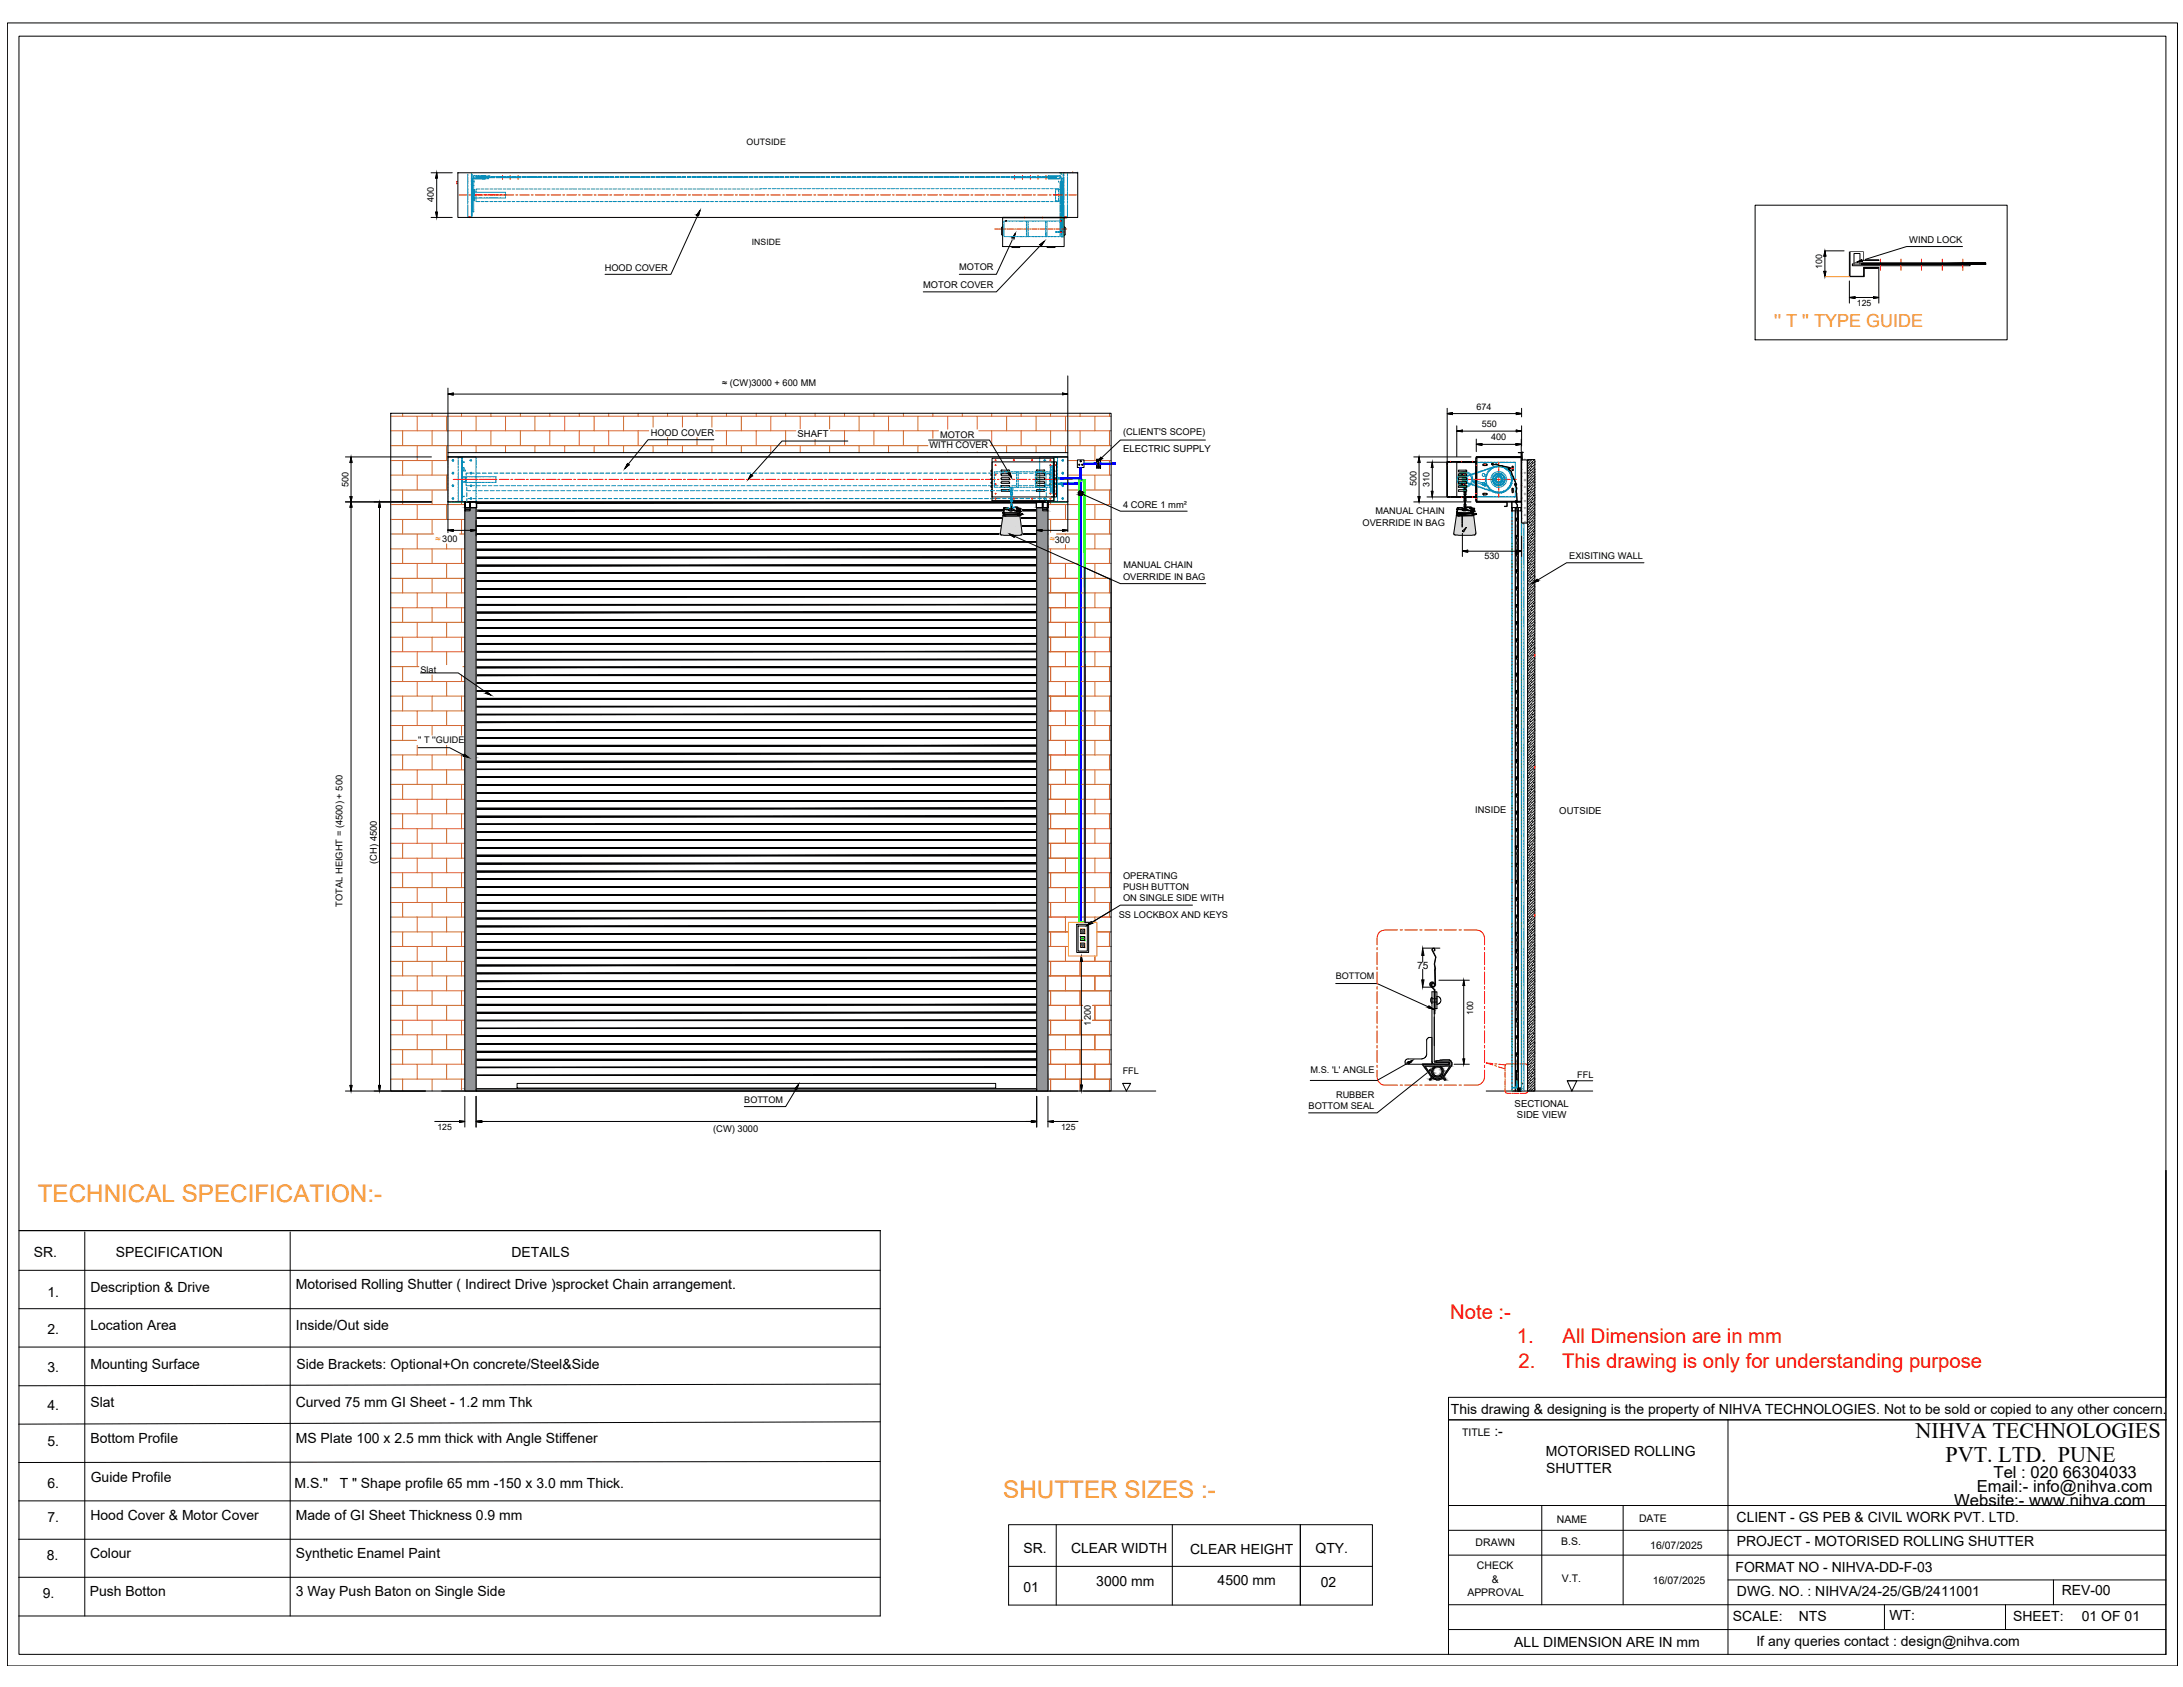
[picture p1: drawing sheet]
<svg xmlns="http://www.w3.org/2000/svg" width="279mm" height="216mm" viewBox="0 0 279 216" stroke-linecap="round" stroke-linejoin="round" font-family="sans-serif">
<defs><g id="words">
<g font-size="3.1" fill="#f8991e">
<text x="4.8" y="153.9">TECHNICAL SPECIFICATION:-</text>
<text x="128.4" y="191.7">SHUTTER SIZES :-</text>
</g>
<g font-size="2.8">
<text x="245.2" y="184.1">NIHVA TECHNOLOGIES</text>
<text x="249" y="187.1">PVT. LTD. PUNE</text>
</g>
<g font-size="2.6" fill="#f00">
<text x="185.6" y="168.8">Note :-</text>
<text x="194.2" y="171.9">1.</text>
<text x="200" y="171.9">All Dimension are in mm</text>
<text x="194.4" y="175.1">2.</text>
<text x="200" y="175.1">This drawing is only for understanding purpose</text>
</g>
<text font-size="2.3" fill="#f8991e" x="227.1" y="41.8">'' T '' TYPE GUIDE</text>
<g font-size="2.1">
<text x="253" y="190.9">Email:- info@nihva.com</text>
<text x="255.2" y="189.1">Tel : 020 66304033</text>
<text x="250.1" y="192.7">Website:- www.nihva.com</text>
</g>
<g font-size="1.8">
<text x="4.3" y="160.8">SR.</text>
<text x="14.8" y="160.9">SPECIFICATION</text>
<text x="65.5" y="160.8">DETAILS</text>
<text x="6.1" y="166">1.</text>
<text x="11.6" y="165.3">Description &amp; Drive</text>
<text x="37.9" y="164.9">Motorised Rolling Shutter ( Indirect Drive )sprocket Chain arrangement.</text>
<text x="6.1" y="170.7">2.</text>
<text x="11.6" y="170.2">Location Area</text>
<text x="37.9" y="170.2">Inside/Out side</text>
<text x="6.1" y="175.5">3.</text>
<text x="11.6" y="175.1">Mounting Surface</text>
<text x="37.9" y="175.1">Side Brackets: Optional+On concrete/Steel&amp;Side</text>
<text x="6.1" y="180.4">4.</text>
<text x="6.1" y="185.1">5.</text>
<text x="11.6" y="180">Slat</text>
<text x="11.6" y="184.7">Bottom Profile</text>
<text x="37.9" y="180">Curved 75 mm GI Sheet - 1.2 mm Thk</text>
<text x="37.9" y="184.7">MS Plate 100 x 2.5 mm thick with Angle Stiffener</text>
<text x="185.7" y="180.9">This drawing &amp; designing is the property of NIHVA TECHNOLOGIES. Not to be sold or copied to any other concern.</text>
<text x="191.3" y="183.8">:-</text>
<text x="6.1" y="190.4">6.</text>
<text x="11.6" y="189.6">Guide Profile</text>
<text x="37.7" y="190.4">M.S.&quot;</text>
<text x="43.5" y="190.4">T &quot; Shape profile 65 mm -150 x 3.0 mm Thick.</text>
<text x="197.8" y="186.4">MOTORISED ROLLING</text>
<text x="197.9" y="188.5">SHUTTER</text>
<text x="6.1" y="194.8">7.</text>
<text x="11.6" y="194.5">Hood Cover &amp; Motor Cover</text>
<text x="37.9" y="194.5">Made of GI Sheet Thickness 0.9 mm</text>
<text x="222.3" y="194.7">CLIENT - GS PEB &amp; CIVIL WORK PVT. LTD.</text>
<text x="222.3" y="197.9">PROJECT - MOTORISED ROLLING SHUTTER</text>
<text x="6" y="199.7">8.</text>
<text x="11.5" y="199.4">Colour</text>
<text x="37.9" y="199.4">Synthetic Enamel Paint</text>
<text x="131" y="198.7">SR.</text>
<text x="131" y="203.7">01</text>
<text x="137.1" y="198.7">CLEAR WIDTH</text>
<text x="140.3" y="203">3000 mm</text>
<text x="152.3" y="198.9">CLEAR HEIGHT</text>
<text x="155.8" y="202.8">4500 mm</text>
<text x="168.4" y="198.7">QTY.</text>
<text x="169.1" y="203.1">02</text>
<text x="222.1" y="201.1">FORMAT NO - NIHVA-DD-F-03</text>
<text x="5.5" y="204.6">9.</text>
<text x="11.5" y="204.3">Push Botton</text>
<text x="37.9" y="204.3">3 Way Push Baton on Single Side</text>
<text x="221.8" y="207.4">SCALE:</text>
<text x="222.3" y="204.3">DWG. NO. : NIHVA/24-25/GB/2411001</text>
<text x="230.2" y="207.4">NTS</text>
<text x="241.8" y="207.4">WT:</text>
<text x="257.7" y="207.4">SHEET:</text>
<text x="263.9" y="204.2">REV-00</text>
<text x="266.5" y="207.4">01 OF 01</text>
<text x="193.8" y="210.8">ALL DIMENSION ARE IN mm</text>
<text x="224.8" y="210.6">If any queries contact : design@nihva.com</text>
</g>
<g font-size="1.3">
<text x="181.4" y="124.1">75</text>
<text x="187.1" y="183.8">TITLE</text>
<text x="188.9" y="197.8">DRAWN</text>
<text x="199.3" y="194.9">NAME</text>
<text x="199.8" y="197.7">B.S.</text>
<text x="209.8" y="194.7">DATE</text>
<text x="189" y="200.8">CHECK</text>
<text x="190.9" y="202.6">&amp;</text>
<text x="199.9" y="202.4">V.T.</text>
<text x="211.2" y="198.2">16/07/2025</text>
<text x="211.6" y="202.7">16/07/2025</text>
<text x="187.8" y="204.3">APPROVAL</text>
</g>
<g font-size="1.2">
<text x="55.5" y="25.9" transform="rotate(-90 55.5 25.9)">400</text>
<text x="77.4" y="34.6">HOOD COVER</text>
<text x="122.8" y="34.6">MOTOR</text>
<text x="244.4" y="31">WIND LOCK</text>
<text x="118.2" y="36.9">MOTOR COVER</text>
<text x="92.4" y="49.4">≈ (CW)3000 + 600 MM</text>
<text x="189" y="52.4">674</text>
<text x="83.3" y="55.8">HOOD COVER</text>
<text x="102.1" y="56">SHAFT</text>
<text x="119" y="57.4">WITH COVER</text>
<text x="120.3" y="56">MOTOR</text>
<text x="143.7" y="57.8">ELECTRIC SUPPLY</text>
<text x="143.7" y="55.7">(CLIENT'S SCOPE)</text>
<text x="189.7" y="54.7">550</text>
<text x="190.9" y="56.4">400</text>
<text x="44.6" y="62.3" transform="rotate(-90 44.6 62.3)">500</text>
<text x="143.7" y="65">4 CORE 1 mm²</text>
<text x="176" y="65.8">MANUAL CHAIN</text>
<text x="181.3" y="62.2" transform="rotate(-90 181.3 62.2)">500</text>
<text x="174.4" y="67.3">OVERRIDE IN BAG</text>
<text x="200.8" y="71.5">EXISITING WALL</text>
<text x="143.7" y="74.2">OVERRIDE IN BAG</text>
<text x="143.8" y="72.7">MANUAL CHAIN</text>
<text x="53.8" y="86.1">Slat</text>
<text x="53.5" y="95.1">'' T ''GUIDE</text>
<text x="188.8" y="104">INSIDE</text>
<text x="199.6" y="104.2">OUTSIDE</text>
<text x="48.2" y="110.5" transform="rotate(-90 48.2 110.5)">(CH) 4500</text>
<text x="143.7" y="112.5">OPERATING</text>
<text x="143.7" y="113.9">PUSH BUTTON</text>
<text x="43.8" y="116" transform="rotate(-90 43.8 116)">TOTAL HEIGHT = (4500) + 500</text>
<text x="143.2" y="117.5">SS LOCKBOX AND KEYS</text>
<text x="143.7" y="115.3">ON SINGLE SIDE WITH</text>
<text x="171" y="125.3">BOTTOM</text>
<text x="139.6" y="131.2" transform="rotate(-90 139.6 131.2)">1200</text>
<text x="143.7" y="137.5">FFL</text>
<text x="167.7" y="137.3">M.S. 'L' ANGLE</text>
<text x="201.9" y="138">FFL</text>
<text x="95.3" y="141.1">BOTTOM</text>
<text x="167.5" y="141.9">BOTTOM SEAL</text>
<text x="171" y="140.5">RUBBER</text>
<text x="193.9" y="141.7">SECTIONAL</text>
<text x="194.2" y="143.1">SIDE VIEW</text>
<text x="91.3" y="144.8">(CW) 3000</text>
</g>
<g font-size="1.2" fill="#f8991e">
<text x="55.7" y="69.4">≈ 300</text>
<text x="134.4" y="69.4">≈300</text>
</g>
<g font-size="1.1">
<text x="95.6" y="18.6">OUTSIDE</text>
<text x="96.2" y="31.3">INSIDE</text>
<text x="233.2" y="34.4" transform="rotate(-90 233.2 34.4)">100</text>
<text x="237.7" y="39.1">125</text>
<text x="183" y="62.3" transform="rotate(-90 183 62.3)">310</text>
<text x="190" y="71.6">530</text>
<text x="188.6" y="129.9" transform="rotate(-90 188.6 129.9)">100</text>
<text x="56" y="144.6">125</text>
<text x="135.8" y="144.6">125</text>
</g>
</g></defs>
<!-- layer: 0 -->
<g fill="none" stroke="#008ab8" stroke-width=".13">
<path d="M59.9 22.3v.1M59.9 22.5v.1M59.9 22.7v.1M59.9 22.8v.2M59.9 23v.2M59.9 23.2v.1M59.9 23.4v.1M59.9 23.6v.1M59.9 23.8v.1M59.9 24v.1M59.9 24.1v.2M59.9 24.3v.2"/>
<path d="M59.9 24.5v.2M59.9 24.7v.2M59.9 24.9v.1M59.9 25.1v.1M59.9 25.3v.1M59.9 25.5v.1M59.9 25.7v.1M59.9 25.8v.2M59.9 26v.1M59.9 26.2v.1M59.9 26.4v.2M59.9 26.6v.1"/>
<path d="M59.9 26.8v.1M59.9 27v.1M59.9 27.1v.2M59.9 27.4v.1M59.9 27.5v.2M60 27.7h-.1v.1h.1M60 27.7h.2M60 27.8h.2M60.3 27.7v.1M60.3 23.6l.2 .1M60.3 22.2v.2M60.3 22.5v.1"/>
<path d="M60.3 22.6v.4M60.3 23v.3M60.3 23.4v.1M60.3 23.6v.1M60.3 23.8v.1M60.3 24v.1M60.3 24.1v.2M60.3 24.3v.2M60.3 24.5v.2M60.3 24.7v.2M60.3 24.9v.1M60.3 25.1v.1"/>
<path d="M60.3 25.3v.1M60.3 25.5v.1M60.3 25.7v.1M60.3 25.8v.2M60.3 26v.1M60.3 26.2v.1M60.3 26.4v.2M60.3 26.6v.1M60.3 26.8v.1M60.3 27v.1M60.3 27.1v.2M60.3 27.4v.1"/>
<path d="M60.3 27.5v.2M60.4 25.3h.2M60.4 24.6h.2M60.4 22.3v.1M60.4 22.5v.1M60.4 22.7v.1M60.4 23v.2M60.4 23.2v.1M60.4 23.4v.1M60.4 23.6v.1M60.4 23.8v.1M60.4 24v.1"/>
<path d="M60.4 24.1v.2h.1M60.4 24.9v.1M60.4 25.1v.1h.1M60.4 25.3v.1h.1M60.4 25.5v.1h.1M60.4 25.8v.2M60.4 26v.1M60.4 26.2v.1M60.4 26.4v.2M60.4 26.6v.1M60.4 26.8v.1M60.4 27v.1h.1"/>
<path d="M60.4 27.1v.2M60.4 27.4v.1M60.4 27.5v.2M60.4 27.7v.1h-.1M60.4 25.5h.1M60.5 22.8v.2M60.5 23v.2M60.5 23.2v.1M60.5 23.4v.1M60.5 23.6v.1M60.5 23.8v.1M60.5 24v.1"/>
<path d="M60.5 24.1v.2M60.5 24.3v.2M60.5 24.5v.2M60.5 24.7v.2M60.5 24.9v.1M60.5 25.1v.1M60.5 25.3v.1M60.5 25.5v.1M60.5 25.7v.1M60.5 25.8v.2M60.5 26v.1M60.5 26.2v.1"/>
<path d="M60.5 26.4v.2M60.5 26.6v.1M60.5 26.8v.1M60.5 27v.1M60.5 22.8h-.1v.2M60.5 24.3h-.1v.2h.1M60.5 24.5h-.1v.2M60.5 24.7h-.1v.2M60.5 25.7h-.1v.1M60.6 24.9v.1zM60.6 23.7h.1M60.6 22.8v.2"/>
<path d="M60.6 25.2h.1M60.6 24.3h.1M60.6 24.3h.1v.1M60.6 24.7h.1M60.6 25.5h.1M60.6 24.5h.1M60.6 24.9h.1M60.6 25.2v.1h.1v-.1M60.6 24.7v-.1h.1v.1M60.6 24.3v.1M60.6 24.4v.2M60.6 24.8v.1"/>
<path d="M60.6 25v.1M60.6 25.4v.1M60.6 25.6v.1M60.6 24.5h.2h-.2M60.6 27v.1M60.6 25.5v.1M60.6 23v.2M60.6 23.2v.1M60.6 23.4v.1M60.6 23.6v.1M60.6 23.8v.1M60.6 24v.1"/>
<path d="M60.6 24.1v.2M60.6 24.3v.2M60.6 24.5v.2M60.6 24.7v.2M60.6 24.9v.1M60.6 25.1v.1M60.6 25.3v.1M60.6 25.7v.1M60.6 25.8v.2M60.6 26v.1M60.6 26.2v.1M60.6 26.4v.2"/>
<path d="M60.6 26.6v.1M60.6 26.8v.1M60.7 23.3h.1M60.7 25.4v.1l.1-.1h-.2M60.7 25.6v.1h-.1M60.7 24.4v.2M60.7 24.8v.1M60.7 25v.1M60.7 22.5l-.1 .1 .1 .2M60.7 22.5a.19 .19 0 0 0-.1 .1 .19 .19 0 0 0 .2 .2h1.4M60.8 22.5h1.4h-1.4M60.8 25.3h.2"/>
<path d="M60.8 24.6h.2M60.9 24.8v.4M60.9 25.4v.4h.5M61 22.5v.2M61 22.7h-.1h.1M61 22.6h.4l-.4 .1zM61 22.7l.4-.1v.1zM61.1 25.3h.1M61.1 24.6h.1M61.1 22.7h.1M61.3 22.7h.1M61.3 22.5v.2h.1"/>
<path d="M61.3 25.3h.1M61.3 24.6h.1M61.4 24.2h-.5v.4M61.4 25.3h.2M61.4 24.6h.2M61.5 22.7h.1M61.6 24.2h.3M61.6 25.8h.3M61.6 22.6h.4l-.4 .1zM61.6 22.7l.4-.1v.1zM61.6 25.3h.1M61.6 24.6h.1"/>
<path d="M61.7 22.7h.1M61.7 22.9h.1M61.8 25.3h.1M61.8 24.6h.1M61.9 22.9h.2M61.9 22.7h.1M62 25.3h.1M62 24.6h.1M62 22.7h.2M62.1 22.8h.1l-.1 .1M62.1 24.2h.4M62.1 25.8h.4"/>
<path d="M62.2 22.9h-1.4h1.4M62.2 25.3h.1M62.2 24.6h.1M62.2 22.7h.1M62.3 22.6h.4l-.4 .1zM62.3 22.7l.4-.1v.1zM62.3 22.9h.1M62.4 25.3h.1M62.4 24.6h.1M62.4 22.9h.1M62.4 22.5h.1M62.4 22.8h.1"/>
<path d="M62.4 22.7h.1M62.6 22.7h.1M62.6 25.3h.1M62.6 24.6h.1M62.6 22.5h.1M62.7 24.2h.4M62.7 25.8h.4M62.8 25.3h.1M62.8 24.6h.1M62.8 22.7h.1M62.9 22.6h.4l-.4 .1zM62.9 22.7l.4-.1v.1z"/>
<path d="M62.9 25.3h.2M62.9 24.6h.2M63 22.7h.1M63.1 22.7h.2M63.1 25.3h.2M63.1 24.6h.2M63.3 24.2h.3M63.3 25.8h.3M63.3 25.3h.2M63.3 24.6h.2M63.5 25.3h.1M63.5 24.6h.1"/>
<path d="M63.6 22.7h.1M63.6 22.6h.4l-.4 .1zM63.6 22.7l.4-.1v.1zM63.7 25.3h.1M63.7 24.6h.1M63.7 22.7h.2M63.8 24.2h.4M63.8 25.8h.4M63.9 25.3h.1M63.9 24.6h.1M63.9 22.7h.1M64.1 25.3h.1"/>
<path d="M64.1 24.6h.1M64.1 22.7h.1M64.2 22.6h.5l-.5 .1zM64.2 22.7l.5-.1v.1zM64.3 25.3h.1M64.3 24.6h.1M64.3 22.7h.1M64.4 24.2h.4M64.4 25.8h.4M64.4 25.3h.2M64.4 24.6h.2M64.5 22.7h.1"/>
<path d="M64.7 22.7h.1M64.7 24.6v.1M64.7 24.8v.1M64.7 25v.1M64.7 25.2v.1M64.9 22.7h.1M64.9 22.6h.4l-.4 .1zM64.9 22.7l.4-.1v.1zM65 24.2h.3M65 25.8h.3M65 22.7h.2M65.2 22.7h.2"/>
<path d="M65.4 22.7h.1M65.5 22.6h.5l-.5 .1zM65.5 22.7l.5-.1v.1zM65.5 24.2h.4M65.5 25.8h.4M65.6 22.7h.2M65.8 22.7h.1M66 22.7h.1M66.1 24.2h.4M66.1 25.8h.4M66.2 22.7h.1M66.2 22.6h.4l-.4 .1z"/>
<path d="M66.2 22.7l.4-.1v.1zM66.4 22.7h.1M66.6 22.7h.1M66.6 24.2h.4M66.6 25.8h.4M66.9 22.6h.4l-.4 .1zM66.9 22.7l.4-.1v.1zM67.2 24.2h.4M67.2 25.8h.4M67.5 22.6h.5l-.5 .1zM67.5 22.7l.5-.1v.1zM67.8 24.2h.4"/>
<path d="M67.8 25.8h.4M68.2 22.6h.4l-.4 .1zM68.2 22.7l.4-.1v.1zM68.3 24.2h.4M68.3 25.8h.4M68.8 22.6h.5l-.5 .1zM68.8 22.7l.5-.1v.1zM68.9 24.2h.4M68.9 25.8h.4M69.5 24.2h.4M69.5 25.8h.4M69.5 22.6h.4l-.4 .1z"/>
<path d="M69.5 22.7l.4-.1v.1zM70 24.2h.4M70 25.8h.4M70.2 22.6h.4l-.4 .1zM70.2 22.7l.4-.1v.1zM70.6 24.2h.4M70.6 25.8h.4M70.8 22.6h.5l-.5 .1zM70.8 22.7l.5-.1v.1zM71.2 24.2h.4M71.2 25.8h.4M71.5 22.6h.4l-.4 .1z"/>
<path d="M71.5 22.7l.4-.1v.1zM71.7 24.2h.4M71.7 25.8h.4M72.2 22.6h.4l-.4 .1zM72.2 22.7l.4-.1v.1zM72.3 24.2h.4M72.3 25.8h.4M72.8 22.6h.5l-.5 .1zM72.8 22.7l.5-.1v.1zM72.9 24.2h.4M72.9 25.8h.4M73.4 24.2h.4"/>
<path d="M73.4 25.8h.4M73.5 22.6h.4l-.4 .1zM73.5 22.7l.4-.1v.1zM74 24.2h.4M74 25.8h.4M74.1 22.6h.5l-.5 .1zM74.1 22.7l.5-.1v.1zM74.6 24.2h.3M74.6 25.8h.3M74.8 22.6h.4l-.4 .1zM74.8 22.7l.4-.1v.1zM75.1 24.2h.4"/>
<path d="M75.1 25.8h.4M75.5 22.6h.4l-.4 .1zM75.5 22.7l.4-.1v.1zM75.7 24.2h.4M75.7 25.8h.4M76.1 22.6h.5l-.5 .1zM76.1 22.7l.5-.1v.1zM76.3 24.2h.3M76.3 25.8h.3M76.8 22.6h.4l-.4 .1zM76.8 22.7l.4-.1v.1zM76.8 24.2h.4"/>
<path d="M76.8 25.8h.4M77.4 24.2h.4M77.4 25.8h.4M77.4 22.6h.5l-.5 .1zM77.4 22.7l.5-.1v.1zM77.9 24.2h.4M77.9 25.8h.4M78.1 22.6h.4l-.4 .1zM78.1 22.7l.4-.1v.1zM78.5 24.2h.4M78.5 25.8h.4M78.8 22.6h.4l-.4 .1z"/>
<path d="M78.8 22.7l.4-.1v.1zM79.1 24.2h.4M79.1 25.8h.4M79.4 22.6h.5l-.5 .1zM79.4 22.7l.5-.1v.1zM79.6 24.2h.4M79.6 25.8h.4M80.1 22.6h.4l-.4 .1zM80.1 22.7l.4-.1v.1zM80.2 24.2h.4M80.2 25.8h.4M80.7 22.6h.5l-.5 .1z"/>
<path d="M80.7 22.7l.5-.1v.1zM80.8 24.2h.4M80.8 25.8h.4M81.3 24.2h.4M81.3 25.8h.4M81.4 22.6h.4l-.4 .1zM81.4 22.7l.4-.1v.1zM81.9 24.2h.4M81.9 25.8h.4M82.1 22.6h.4l-.4 .1zM82.1 22.7l.4-.1v.1zM82.5 24.2h.4"/>
<path d="M82.5 25.8h.4M82.7 22.6h.5l-.5 .1zM82.7 22.7l.5-.1v.1zM83 24.2h.4M83 25.8h.4M83.4 22.6h.4l-.4 .1zM83.4 22.7l.4-.1v.1zM83.6 24.2h.4M83.6 25.8h.4M84 22.6h.5l-.5 .1zM84 22.7l.5-.1v.1zM84.2 24.2h.3"/>
<path d="M84.2 25.8h.3M84.7 22.6h.4l-.4 .1zM84.7 22.7l.4-.1v.1zM84.7 24.2h.4M84.7 25.8h.4M85.3 22.6h.5l-.5 .1zM85.3 22.7l.5-.1v.1zM85.3 24.2h.4M85.3 25.8h.4M85.9 24.2h.3M85.9 25.8h.3M86 22.6h.5l-.5 .1z"/>
<path d="M86 22.7l.5-.1v.1zM86.4 24.2h.4M86.4 25.8h.4M86.7 22.6h.4l-.4 .1zM86.7 22.7l.4-.1v.1zM87 24.2h.3M87 25.8h.3M87.3 22.6h.4l-.4 .1zM87.3 22.7l.4-.1v.1zM87.6 24.2h.3M87.6 25.8h.3M88 22.6h.4l-.4 .1z"/>
<path d="M88 22.7l.4-.1v.1zM88.1 24.2h.4M88.1 25.8h.4M88.6 22.6h.5l-.5 .1zM88.6 22.7l.5-.1v.1zM88.7 24.2h.4M88.7 25.8h.4M89.3 24.2h.3M89.3 25.8h.3M89.3 22.6h.4l-.4 .1zM89.3 22.7l.4-.1v.1zM89.8 24.2h.4"/>
<path d="M89.8 25.8h.4M89.9 22.6h.5l-.5 .1zM89.9 22.7l.5-.1v.1zM90.4 24.2h.4M90.4 25.8h.4M90.6 22.6h.4l-.4 .1zM90.6 22.7l.4-.1v.1zM90.9 24.2h.4M90.9 25.8h.4M91.3 22.6h.4l-.4 .1zM91.3 22.7l.4-.1v.1zM91.5 24.2h.4"/>
<path d="M91.5 25.8h.4M91.9 22.6h.5l-.5 .1zM91.9 22.7l.5-.1v.1zM92.1 24.2h.4M92.1 25.8h.4M92.6 22.6h.4l-.4 .1zM92.6 22.7l.4-.1v.1zM92.6 24.2h.4M92.6 25.8h.4M93.2 24.2h.4M93.2 25.8h.4M93.2 22.6h.5l-.5 .1z"/>
<path d="M93.2 22.7l.5-.1v.1zM93.8 24.2h.4M93.8 25.8h.4M93.9 22.6h.5l-.5 .1zM93.9 22.7l.5-.1v.1zM94.3 24.2h.4M94.3 25.8h.4M94.5 22.6h.5l-.5 .1zM94.5 22.7l.5-.1v.1zM94.9 24.2h.4M94.9 25.8h.4M95.2 22.6h.4l-.4 .1z"/>
<path d="M95.2 22.7l.4-.1v.1zM95.5 24.2h.3M95.5 25.8h.3M95.9 22.6h.4l-.4 .1zM95.9 22.7l.4-.1v.1zM96 24.2h.4M96 25.8h.4M96.5 22.6h.5l-.5 .1zM96.5 22.7l.5-.1v.1zM96.6 24.2h.4M96.6 25.8h.4M97.2 25.8h.4"/>
<path d="M97.2 22.6h.4l-.4 .1zM97.2 22.7l.4-.1v.1zM97.6 24.1l-.4 .1M97.7 24.1h.4M97.7 25.8h.4M97.8 22.6h.5l-.5 .1zM97.8 22.7l.5-.1v.1zM98.3 24.1h.4M98.3 25.8h.4M98.5 22.6h.4l-.4 .1zM98.5 22.7l.4-.1v.1zM98.9 24.1h.3"/>
<path d="M98.9 25.8h.3M99.2 22.6h.4l-.4 .1zM99.2 22.7l.4-.1v.1zM99.4 24.1h.4M99.4 25.8h.4M99.8 22.6h.5l-.5 .1zM99.8 22.7l.5-.1v.1zM100 24.1h.4M100 25.8h.4M100.5 22.6h.4l-.4 .1zM100.5 22.7l.4-.1v.1zM100.6 24.1h.3"/>
<path d="M100.6 25.8h.3M101.1 24.1h.4M101.1 25.8h.4M101.1 22.6h.5l-.5 .1zM101.1 22.7l.5-.1v.1zM101.7 24.1h.3M101.7 25.8h.3M101.8 22.6h.4l-.4 .1zM101.8 22.7l.4-.1v.1zM102.2 24.1h.4M102.2 25.8h.4M102.5 22.6h.4l-.4 .1z"/>
<path d="M102.5 22.7l.4-.1v.1zM102.8 24.1h.4M102.8 25.8h.4M103.1 22.6h.5l-.5 .1zM103.1 22.7l.5-.1v.1zM103.3 24.1h.4M103.3 25.8h.4M103.8 22.6h.4l-.4 .1zM103.8 22.7l.4-.1v.1zM103.9 24.1h.4M103.9 25.8h.4M104.5 22.6h.4l-.4 .1z"/>
<path d="M104.5 22.7l.4-.1v.1zM104.5 24.1h.4M104.5 25.8h.4M105 24.1h.4M105 25.8h.4M105.1 22.6h.5l-.5 .1zM105.1 22.7l.5-.1v.1zM105.6 24.1h.4M105.6 25.8h.4M105.8 22.6h.4l-.4 .1zM105.8 22.7l.4-.1v.1zM106.2 24.1h.4"/>
<path d="M106.2 25.8h.4M106.4 22.6h.5l-.5 .1zM106.4 22.7l.5-.1v.1zM106.7 24.1h.4M106.7 25.8h.4M107.1 22.6h.4l-.4 .1zM107.1 22.7l.4-.1v.1zM107.3 24.1h.4M107.3 25.8h.4M107.8 22.6h.4l-.4 .1zM107.8 22.7l.4-.1v.1zM107.9 24.1h.4"/>
<path d="M107.9 25.8h.4M108.4 22.6h.5l-.5 .1zM108.4 22.7l.5-.1v.1zM108.5 24.1h.4M108.5 25.8h.4M109 24.1h.4M109 25.8h.4M109.1 22.6h.4l-.4 .1zM109.1 22.7l.4-.1v.1zM109.6 24.1h.4M109.6 25.8h.4M109.7 22.6h.5l-.5 .1z"/>
<path d="M109.7 22.7l.5-.1v.1zM110.2 24.1h.3M110.2 25.8h.3M110.4 22.6h.4l-.4 .1zM110.4 22.7l.4-.1v.1zM110.7 24.1h.4M110.7 25.8h.4M111.1 22.6h.4l-.4 .1zM111.1 22.7l.4-.1v.1zM111.3 24.1h.4M111.3 25.8h.4M111.7 22.6h.4l-.4 .1z"/>
<path d="M111.7 22.7l.4-.1v.1zM111.9 24.1h.3M111.9 25.8h.3M112.4 22.6h.4l-.4 .1zM112.4 22.7l.4-.1v.1zM112.4 24.1h.4M112.4 25.8h.4M113 24.1h.3M113 25.8h.3M113 22.6h.5l-.5 .1zM113 22.7l.5-.1v.1zM113.6 24.1h.3"/>
<path d="M113.6 25.8h.3M113.7 22.6h.4l-.4 .1zM113.7 22.7l.4-.1v.1zM114.1 24.1h.4M114.1 25.8h.4M114.3 22.6h.5l-.5 .1zM114.3 22.7l.5-.1v.1zM114.7 24.1h.3M114.7 25.8h.3M115 22.6h.4l-.4 .1zM115 22.7l.4-.1v.1zM115.2 24.1h.4"/>
<path d="M115.2 25.8h.4M115.7 22.6h.4l-.4 .1zM115.7 22.7l.4-.1v.1zM115.8 24.1h.4M115.8 25.8h.4M116.3 22.6h.5l-.5 .1zM116.3 22.7l.5-.1v.1zM116.3 24.1h.4M116.3 25.8h.4M116.9 24.1h.4M116.9 25.8h.4M117 22.6h.4l-.4 .1z"/>
<path d="M117 22.7l.4-.1v.1zM117.5 24.1h.4M117.5 25.8h.4M117.6 22.6h.5l-.5 .1zM117.6 22.7l.5-.1v.1zM118 24.1h.4M118 25.8h.4M118.3 22.6h.4l-.4 .1zM118.3 22.7l.4-.1v.1zM118.6 24.1h.4M118.6 25.8h.4M118.9 22.6h.5l-.5 .1z"/>
<path d="M118.9 22.7l.5-.1v.1zM119.2 24.1h.4M119.2 25.8h.4M119.6 22.6h.5l-.5 .1zM119.6 22.7l.5-.1v.1zM119.8 24.1h.3M119.8 25.8h.3M120.2 22.6h.5l-.5 .1zM120.2 22.7l.5-.1v.1zM120.3 24.1h.4M120.3 25.8h.4M120.9 24.1h.4"/>
<path d="M120.9 25.8h.4M120.9 22.6h.5l-.5 .1zM120.9 22.7l.5-.1v.1zM121.4 24.1h.4M121.4 25.8h.4M121.6 22.6h.4l-.4 .1zM121.6 22.7l.4-.1v.1zM122 24.1h.4M122 25.8h.4M122.2 22.6h.5l-.5 .1zM122.2 22.7l.5-.1v.1zM122.6 24.1h.4"/>
<path d="M122.6 25.8h.4M122.9 22.6h.4l-.4 .1zM122.9 22.7l.4-.1v.1zM123.2 24.1h.3M123.2 25.8h.3M123.6 22.6h.4l-.4 .1zM123.6 22.7l.4-.1v.1zM123.7 24.1h.4M123.7 25.8h.4M124.2 22.6h.4l-.4 .1zM124.2 22.7l.4-.1v.1zM124.3 24.1h.3"/>
<path d="M124.3 25.8h.3M124.8 24.1h.4M124.8 25.8h.4M124.9 22.6h.4l-.4 .1zM124.9 22.7l.4-.1v.1zM125.4 24.1h.4M125.4 25.8h.4M125.5 22.6h.5l-.5 .1zM125.5 22.7l.5-.1v.1zM126 24.1h.3M126 25.8h.3M126.2 22.6h.4l-.4 .1z"/>
<path d="M126.2 22.7l.4-.1v.1zM126.5 24.1h.4M126.5 25.8h.4M126.8 22.6h.5l-.5 .1zM126.8 22.7l.5-.1v.1zM127.1 24.1h.4M127.1 25.8h.4M127.5 22.6h.4l-.4 .1zM127.5 22.7l.4-.1v.1zM127.6 24.1h.4M127.6 25.8h.4M128.2 22.6h.4l-.4 .1z"/>
<path d="M128.2 22.7l.4-.1v.1zM128.2 24.1h.4M128.2 25.8h.4M128.5 30.2v.1h.1M128.5 28.5v.1M128.5 28.7v.1M128.5 28.8v.2M128.5 29v.1M128.5 29.2v.2M128.5 29.4v.1M128.5 29.6v.1M128.5 29.8v.1"/>
<path d="M128.5 30v.1M128.6 28.3h-.1v.1M128.7 30.3h.1M128.7 28.3h.1M128.8 24.1h.4M128.8 25.8h.4M128.8 22.6h.5l-.5 .1zM128.8 22.7l.5-.1v.1zM128.8 30.3h.2M128.8 28.3h.2M129 30.3h.2M129 28.3h.2"/>
<path d="M129.2 30.3h.1M129.2 28.3h.1M129.3 24.1h.4M129.3 25.8h.4M129.4 30.3h.2M129.4 28.3h.2M129.5 22.6h.4l-.4 .1zM129.5 22.7l.4-.1v.1zM129.6 22.7h-.1h.1M129.6 30.3h.1M129.6 28.3h.1M129.7 22.7h.1"/>
<path d="M129.8 30.3h.1M129.8 28.3h.1M129.9 22.7h.1M129.9 24.1h.4M129.9 25.8h.4M130 30.3h.1M130 28.3h.1M130.1 22.7h.1M130.1 22.6h.5l-.5 .1zM130.1 22.7l.5-.1v.1zM130.1 30.3h.2M130.1 28.3h.2"/>
<path d="M130.2 22.7h.2M130.4 30.3h.1M130.4 28.3h.1M130.4 22.7h.1M130.5 24.1h.4M130.5 25.8h.4M130.5 30.3h.2M130.5 28.3h.2M130.6 22.7h.1M130.7 30.3h.2M130.7 28.3h.2M130.8 22.7h.1"/>
<path d="M130.8 22.6h.4l-.4 .1zM130.8 22.7l.4-.1v.1zM130.9 30.3h.1M130.9 28.3h.1M131 22.7h.1M131 24.1h.4M131 25.8h.4M131.1 30.3h.1M131.1 28.3h.1M131.2 22.7h.1M131.3 30.3h.1M131.3 28.3h.1"/>
<path d="M131.4 22.7h.1M131.4 28.3v.1M131.4 28.5v.1M131.4 28.7v.1M131.4 28.8v.2M131.4 29v.1M131.4 29.2v.2M131.4 29.4v.1M131.4 29.6v.1M131.4 29.8v.1M131.4 30v.1M131.4 30.2v.1"/>
<path d="M131.5 22.6h.4l-.4 .1zM131.5 22.7l.4-.1v.1zM131.5 30.3h.1M131.5 28.3h.1M131.5 22.7h.2M131.6 28.3v.1M131.6 28.5v.1M131.6 28.7v.1M131.6 28.8v.2M131.6 29v.1M131.6 29.2v.2M131.6 29.4v.1"/>
<path d="M131.6 29.6v.1M131.6 29.8v.1M131.6 30v.1M131.6 30.2v.1M131.6 24.1h.4M131.6 25.8h.4M131.7 30.3h.1M131.7 28.3h.1M131.8 22.7h.1M131.9 30.3h.1M131.9 28.3h.1M131.9 22.7h.2"/>
<path d="M132.1 30.3h.1M132.1 28.3h.1M132.1 22.7h.1M132.1 22.6h.5l-.5 .1zM132.1 22.7l.5-.1v.1zM132.2 24.1h.4M132.2 25.8h.4M132.2 30.3h.1M132.2 28.3h.1M132.3 22.7h.1M132.4 30.3h.2M132.4 28.3h.2"/>
<path d="M132.5 22.7h.1M132.6 30.3h.1M132.6 28.3h.1M132.7 22.7h.1M132.7 24.1h.4M132.7 25.8h.4M132.8 22.6h.4l-.4 .1zM132.8 22.7l.4-.1v.1zM132.8 30.3h.1M132.8 28.3h.1M132.9 22.7h.1M133 30.3h.1"/>
<path d="M133 28.3h.1M133.1 22.7h.1M133.2 30.3h.1M133.2 28.3h.1M133.2 22.7h.2M133.3 24.1h.4M133.3 25.8h.4M133.4 30.3h.1M133.4 28.3h.1M133.4 22.6h.5l-.5 .1zM133.4 22.7l.5-.1v.1zM133.4 22.7h.2"/>
<path d="M133.6 30.3h.1M133.6 28.3h.1M133.6 22.7h.1M133.7 30.3h.2M133.7 28.3h.2M133.8 22.7h.1M133.8 28.3v.1M133.8 28.5v.1M133.8 28.7v.1M133.8 28.8v.2M133.8 29v.1M133.8 29.2v.2"/>
<path d="M133.8 29.4v.1M133.8 29.6v.1M133.8 29.8v.1M133.8 30v.1M133.8 30.2v.1M133.9 24.1h.4M133.9 25.8h.4M133.9 30.3h.1M133.9 28.3h.1M134 22.7h.1M134 28.3v.1M134 28.5v.1"/>
<path d="M134 28.7v.1M134 28.8v.2M134 29v.1M134 29.2v.2M134 29.4v.1M134 29.6v.1M134 29.8v.1M134 30v.1M134 30.2v.1M134.1 22.6h.4l-.4 .1zM134.1 22.7l.4-.1v.1zM134.1 30.3h.2"/>
<path d="M134.1 28.3h.2M134.2 22.8h1.4M134.2 22.7h.1M134.2 22.9h1.4h-1.4M134.3 22.8h-.1l.1 .1M134.3 30.3h.1M134.3 28.3h.1M134.4 22.7h.1M134.5 24.1h.3M134.5 25.8h.3M134.5 30.3h.1M134.5 28.3h.1"/>
<path d="M134.5 22.7h.2M134.7 30.3h.1M134.7 28.3h.1M134.8 22.6h.3l-.3 .1zM134.8 22.7l.3-.1v.1zM134.8 22.7h.1M134.9 30.3h.1M134.9 28.3h.1M134.9 22.7h.2M135 24.1h.5v.5M135.1 30.3h.1M135.1 28.3h.1"/>
<path d="M135.1 25.6v.1h.1M135.1 24.4v.2M135.1 24.6v.1M135.1 24.8v.1M135.1 25v.1M135.1 25.2v.1M135.1 25.4v.1M135.1 22.7h.1h-.1M135.1 22.6v.1M135.2 24.3h-.1v.1M135.3 30.3h.1M135.3 28.3h.1"/>
<path d="M135.3 29.6h-.2v.1h.2M135.3 24.3h.1M135.3 25.7h.1M135.4 29.6h.1M135.4 29.7h.1M135.4 30.3h.2M135.4 28.3h.2M135.5 25.3v.5h-.5M135.5 23.3h.1M135.5 24.8v.4M135.5 24.3h.5M135.5 25.7h.5"/>
<path d="M135.6 29.6h.1M135.6 22.5a.19 .19 0 0 1 .2 .1 .19 .19 0 0 1-.2 .2M135.6 22.5h-1.4h1.4l.1 .1-.1 .2M135.6 22.1h.1M135.7 22.1l.1 .1v.2M135.7 28.3v.3M135.7 29.4v.2h.1M135.7 30.2v.1M135.7 23.4h.1v.1h-.1M135.7 25.3v.1h.1M135.7 27.8h.1M135.7 28.8h.1"/>
<path d="M135.7 28.7h.1M135.7 28.5h.1M135.7 28.4h.1M135.7 28h.1M135.7 27.6v.1h.1M135.7 27.5h.1M135.7 27.4h.1M135.7 27.3h.1M135.7 26.7h.1M135.7 26.4v.2h.1M135.7 26.1h.1M135.7 26h.1"/>
<path d="M135.7 25.8h.1M135.7 24.9h.1M135.7 24.8h.1M135.7 24.4h.1M135.7 23.7h.1M135.7 25.5h.1M135.7 29.6v.1h-.1M135.7 29h.1M135.7 29.1h.1M135.7 29.3h.1M135.7 29.4h.1M135.7 23.4v.2"/>
<path d="M135.7 24.2v.1M135.7 24.4v.1M135.7 24.7v.2M135.7 24.9v.2M135.7 25.5v.1M135.7 25.7v.1M135.7 25.9v.1M135.7 26v.2M135.7 26.6v.2M135.7 27.2v.1M135.7 27.4v.1M135.7 27.7v.2"/>
<path d="M135.7 28v.1M135.7 28.7v.5M135.7 29.2v.3M135.7 29.8v.1M135.7 30v.1M135.8 29.6h.1M135.8 29.7h.1M135.8 22.1h.1M135.8 23.6v.1l-.1-.1M135.8 22.6v.1M135.8 22.8v.2M135.8 23v.1"/>
<path d="M135.8 23.2v.1M135.8 27h-.1v.1h.1M135.8 25.1h-.1v.1h.1M135.8 24.5h-.1v.2h.1M135.8 28.1h-.1v.2h.1M135.8 26.8h-.1v.1M135.8 26.3h-.1v.1h.1M135.8 24h-.1v.1h.1M135.8 23.8h-.1v.1M135.8 23.3h-.1M135.9 23v.2M135.9 23.2v.1"/>
<path d="M135.9 23.4v.2M135.9 23.6v.1M135.9 23.8v.1M135.9 24v.1M135.9 24.2v.1M135.9 24.4v.1M135.9 24.5v.2M135.9 24.7v.2M135.9 24.9v.2M135.9 25.1v.1M135.9 25.3v.1M135.9 25.5v.1"/>
<path d="M135.9 25.7v.1M135.9 25.9v.1M135.9 26v.2M135.9 26.3h.1M135.9 26.4v.2M135.9 26.6v.1M135.9 26.8v.1M135.9 27v.1M135.9 27.2v.1M135.9 27.4v.1M135.9 27.6v.1M135.9 27.7v.2"/>
<path d="M135.9 28v.1M135.9 28.1v.2M135.9 28.3v.1M135.9 28.5v.1M135.9 28.7v.1M135.9 28.9v.1M135.9 29.1v.1M135.9 29.3v.1M135.9 29.4v.2M135.9 29.6v.1M135.9 29.8v.1M135.9 30v.1"/>
<path d="M135.9 30.2v.1M135.9 23.8h.1v.1M135.9 24h.1v.1h-.1M135.9 24.5h.1v.2h-.1M135.9 25.1h.1v.1h-.1M135.9 26.3h.1v.1h-.1M135.9 26.8h.1v.1M135.9 27h.1v.1h-.1M135.9 28.1h.1v.2h-.1M135.9 29.3h.1v.1h-.1M135.9 27.8h.1M135.9 28.7h.1"/>
<path d="M135.9 28.5h.1M135.9 28.4h.1M135.9 28h.1M135.9 27.5h.1M135.9 27.4h.1M135.9 27.3h.1M135.9 26.7h.1M135.9 26.1h.1M135.9 26h.1M135.9 25.8h.1M135.9 24.9h.1M135.9 24.8h.1"/>
<path d="M135.9 24.4h.1M135.9 23.7h.1M135.9 23.5h.1M135.9 23.4h.1M135.9 23.3h.1M135.9 25.5h.1M135.9 29h.1M135.9 29.1h.1M135.9 22.9v.1M135.9 29.6h.2v.1h-.2M136 22.1h.1M136 23v.2"/>
<path d="M136 23.2v.1M136 23.4v.2M136 23.6v.1M136 24.2v.1M136 24.4v.1M136 24.7v.2M136 24.9v.2M136 25.3v.1h-.1M136 25.5v.1M136 25.7v.1M136 25.9v.1M136 26v.2"/>
<path d="M136 26.4v.2h-.1M136 26.6v.2M136 27.2v.1M136 27.4v.1M136 27.6v.1h-.1M136 27.7v.2M136 28v.1M136 28.3v.2M136 28.5v.1M136 28.7v.1h-.1M136 28.9v.1M136 29.1v.1"/>
<path d="M136 29.4v.2h-.1M136 29.6v.1M136 29.8v.1M136 30v.1M136 30.2v.1l.1-.1M136.1 22.9l-.1 .1M136.1 27.8h.2M136.1 22.1v.1M136.1 22.3v.1M136.1 22.5v.1M136.1 22.7v.1M136.1 22.8v.2"/>
<path d="M136.1 23v.2M136.1 23.2v.1M136.1 23.4v.2M136.1 23.6v.1M136.1 23.8v.1M136.1 24v.1M136.1 24.1v.4M136.1 24.5v.2M136.1 24.7v.2M136.1 24.9v.3M136.1 25.3v.1M136.1 25.5v.1"/>
<path d="M136.1 25.7v.1M136.1 25.8v.2M136.1 26v.2M136.1 26.2v.1M136.1 26.4v.2M136.1 26.6v.1M136.1 26.8v.1M136.1 27v.1M136.1 27.1v.2M136.1 27.4v.1M136.1 27.5v.2M136.1 27.7v.2"/>
<path d="M136.1 28v.1M136.1 28.1v.2M136.1 28.3v.1M136.1 28.5v.1M136.1 28.7v.1M136.1 28.9v.1M136.1 29.1v.1M136.1 29.3v.1M136.1 29.4v.2M136.1 29.8v.1M136.1 30v.1M136.2 22.3v.1"/>
<path d="M136.2 22.5v.1M136.2 22.7v.1M136.2 22.8v.2M136.2 23v.2M136.2 23.2v.1M136.2 23.4v.1M136.2 23.6v.1M136.2 23.8v.1M136.2 24v.1M136.2 24.1v.2M136.2 24.3v.2M136.2 24.5v.2"/>
<path d="M136.2 24.7v.2M136.2 24.9v.1M136.2 25.1v.1M136.2 25.3v.1M136.2 25.5v.1M136.2 25.7v.1M136.2 25.8v.2M136.2 26v.1M136.2 26.2v.1M136.2 26.4v.2M136.2 26.6v.1M136.2 26.8v.1"/>
<path d="M136.2 27v.1M136.2 27.1v.2M136.2 27.4v.1M136.2 27.5v.2M136.3 27.7h-.1v.1M136.3 22.1h-.1v.1M136.3 27.7h.2M136.3 27.8h.2M136.3 22.1h.2M136.5 27.7h.1l-.1 .1M136.5 22.1h.2M136.6 22.1v.1"/>
<path d="M136.6 22.3v.1M136.6 22.5v.1M136.6 22.7v.1M136.6 22.8v.2M136.6 23v.2M136.6 23.2v.1M136.6 23.4v.1M136.6 23.6v.1M136.6 23.8v.1M136.6 24v.1M136.6 24.1v.2M136.6 24.3v.2"/>
<path d="M136.6 24.5v.2M136.6 24.7v.2M136.6 24.9v.1M136.6 25.1v.1M136.6 25.3v.1M136.6 25.5v.1M136.6 25.7v.1M136.6 25.8v.2M136.6 26v.1M136.6 26.2v.1M136.6 26.4v.2M136.6 26.6v.1"/>
<path d="M136.6 26.8v.1M136.6 27v.1M136.6 27.1v.2M136.6 27.4v.1M136.6 27.5v.2M136.7 22.1h.2M136.9 22.1h.1M137.1 22.1h.1M137.3 22.1h.1M137.5 22.1h.1M137.7 22.1h.1M137.9 22v.1"/>
<path d="M57.3 58.6v.2M57.3 58.9v.1M57.3 59v.2M57.3 59.2v.2M57.3 59.4v.1M57.3 59.6v.1M57.3 59.8v.1M57.4 58.5l-.1 .1M57.5 58.5h.1M57.7 58.5h.1M57.8 58.5h.2M57.8 58.9h.3"/>
<path d="M57.9 58.9h.1M57.9 59h.2M58 58.8v.2M58 58.8l.1 .1M58 58.5h.1M58.2 58.5h.1M58.4 58.5h.1M58.6 58.5h.1h-.1v.1M58.6 58.6h.5M58.6 58.6v.2M58.6 58.9v.1M58.6 59v.2"/>
<path d="M58.6 59.2v.2M58.6 59.4v.1M58.6 59.6v.1M58.6 59.8v.1M58.8 58.5h.1M59.1 58.5h-.1h.1v.1l.1-.1v.1M59.1 58.6v.2M59.1 58.9v.1M59.1 59v.2M59.1 59.2v.2M59.1 59.4v.1M59.1 59.6v.1"/>
<path d="M59.1 59.8v.1M59.2 59v4.6h.1M59.2 58.5h.1M59.2 58.6v.2M59.2 58.9v.1M59.2 59.4v.1M59.2 59.6v.1M59.2 59.6h.1M59.2 59.9h.1M59.2 59.7v.2M59.2 60v.1M59.3 59.1l-.1 .1"/>
<path d="M59.3 59.9h.1M59.3 59.1l.1 .1h-.2v.1M59.3 58.5h.2M59.4 59.9h.1M59.4 59.9v.1M59.5 58.5h.2M59.7 58.5h.1M59.9 58.5h.1M60.1 58.5h.1M60.1 58.9h.3M60.2 58.9h.1M60.2 59h.1"/>
<path d="M60.3 58.5h.1M60.3 58.9v-.1v.2M60.5 58.5h.1M60.7 58.5h.1M60.8 58.5h.1v.1M60.9 58.6v.2M60.9 58.9v.1M60.9 59v.2M60.9 59.2v.2M60.9 59.4v.1M60.9 59.6v.1M60.9 59.8v.1"/>
<path d="M133.1 58.6v.2M133.1 58.9v.1M133.1 59v.2M133.1 59.2v.2M133.1 59.4v.1M133.1 59.6v.1M133.1 59.8v.1M133.2 58.5h-.1v.1M133.2 58.5h.1M133.4 58.5h.1M133.6 58.5h.1M133.7 59h.1"/>
<path d="M133.7 58.9h.1h-.2l.1-.1v.2M133.7 58.5h.2M134 58.5h.1M134.1 58.5h.2M134.3 58.5h.2M134.4 59.7v-.1h.4v.1M134.5 58.5h.2M134.5 59.8h-.1v.1h.1M134.6 59.8h.2v.1h-.2M134.7 59.2h-.1h.2v.2M134.7 59.2h.1v4.5M134.7 58.5h.1"/>
<path d="M134.8 59.4v.1M134.8 59.6v.1M134.8 59.8v.1M134.8 58.6v.2M134.8 58.9v.1M134.8 59v.2M134.9 58.5h.1h-.1v.1l-.1-.1v.1M134.9 58.6v.2M134.9 58.9v.1M134.9 59v.2M134.9 59.2v.2M134.9 59.4v.1"/>
<path d="M134.9 59.6v.1M134.9 59.8v.1M134.9 58.6h.5M135.1 58.5h.1M135.4 58.6v.2M135.4 58.9v.1M135.4 59v.2M135.4 59.2v.2M135.4 59.4v.1M135.4 59.6v.1M135.4 59.8v.1M135.4 58.5h-.1h.1v.1"/>
<path d="M135.5 58.5h.1M135.7 58.5h.1M135.8 58.5h.2M135.9 59h.2M136 58.8l-.1 .1h.2M136 58.5h.2M136 58.8v.2M136.2 58.5h.1M136.4 58.5h.1M136.6 58.5h.1v.1M136.7 58.6v.2M136.7 58.9v.1"/>
<path d="M136.7 59v.2M136.7 59.2v.2M136.7 59.4v.1M136.7 59.6v.1M136.7 59.8v.1M188.9 59.2h.2M189.1 59.2h.1M189.3 59.2h.2M189.5 59.2h.1M189.7 59.2h.1M189.9 59.2h.1M190 59.2h.2"/>
<path d="M190.3 59.2h.1M190.4 59.2h.2M190.5 60h-.2M190.6 59.2h.2M190.6 59.9l-.1 .1M190.7 60h-.1M190.8 59.2h.1M190.9 59.8l-.2 .1M190.9 59.9l-.1 .1M191 59.2h.1M191 59.8h-.1M191.1 59.8l-.2 .1"/>
<path d="M191.2 59.2h.1M191.2 59.7l-.1 .1M191.3 59.8h-.2M191.4 59.7h-.2M191.4 59.2h.1M191.5 59.7h-.1M191.5 59.6l-.1 .1M191.6 59.2h.1M191.6 59.7h.1M191.6 59.6h.1M191.7 59.7h.2M191.7 59.2h.2"/>
<path d="M191.8 59.6h.1M192 59.2h.1M192 59.7h.1M192 59.6h.1M192.1 59.2h.1M192.1 59.7h.1M192.2 59.7h.1M192.3 59.2h.2M192.3 59.7l.1 .1M192.4 59.7h.1M192.5 59.8l.1 .1M192.5 59.2h.1"/>
<path d="M192.5 59.7l.1 .1M192.6 59.9l.2 .1M192.7 59.2h.1M192.7 59.8l.1 .1M192.8 60h.2M192.9 59.2h.1M193.1 59.2h.1M193.3 59.2h.1M193.5 59.2h.1M193.6 59.2h.2M193.8 59.2h.1v.1M193.8 59.2h.1"/>
<path d="M193.9 59.3v.2M193.9 59.5v.1M193.9 59.7v.1M193.9 59.9v.1M57.3 64.1v.1M57.3 60v.1M57.3 60.2v.1M57.3 60.4v.1M57.3 60.6v.1M57.3 60.7v.1M57.3 60.9v.2M57.3 61.1v.1"/>
<path d="M57.3 61.3v.1M57.3 61.5v.1M57.3 61.7v.1M57.3 61.9v.1M57.3 62v.2M57.3 62.2v.2M57.3 62.4v.1M57.3 62.6v.2M57.3 62.8v.1M57.3 63v.1M57.3 63.2v.1M57.3 63.4v.1"/>
<path d="M57.3 63.6v.1M57.3 63.8v.1M57.3 63.9v.2M57.5 64.2h.1M57.7 64.2h.1M57.8 64.2h.2M57.8 63.8h.3M57.8 60.6h.3M57.8 62.2h.3M57.9 63.7v.1M57.9 60.5v.1M57.9 62.1v.1"/>
<path d="M57.9 62.2h.2M58 60.4v.3M58 62v.3M58 63.7v.2M58 63.7l.1 .1M58 60.5l.1 .1M58 62.1l.1 .1M58 64.2h.1M58.1 63.9h-.2M58.1 60.6h-.2M58.2 64.2h.1M58.4 64.2h.1"/>
<path d="M58.6 64.1v.1h.1h-.1M58.6 64.1h.5M58.6 60v.1M58.6 60.2v.1M58.6 60.4v.1M58.6 60.6v.1M58.6 60.7v.1M58.6 60.9v.2M58.6 61.1v.1M58.6 61.3v.1M58.6 61.5v.1M58.6 61.7v.1"/>
<path d="M58.6 61.9v.1M58.6 62v.2M58.6 62.2v.2M58.6 62.4v.1M58.6 62.6v.2M58.6 62.8v.1M58.6 63v.1M58.6 63.2v.1M58.6 63.4v.1M58.6 63.6v.1M58.6 63.8v.1M58.6 63.9v.2"/>
<path d="M58.8 64.2h.1M59 64.2h.1v-.1l.1 .1M59.1 60v.1M59.1 60.2v.1M59.1 60.4v.1M59.1 60.6v.1M59.1 60.7v.1M59.1 60.9v.2M59.1 61.1v.1M59.1 61.3v.1M59.1 61.5v.1M59.1 61.7v.1"/>
<path d="M59.1 61.9v.1M59.1 62v.2M59.1 62.2v.2M59.1 62.4v.1M59.1 62.6v.2M59.1 62.8v.1M59.1 63v.1M59.1 63.2v.1M59.1 63.4v.1M59.1 63.6v.1M59.1 63.8v.1M59.1 63.9v.2"/>
<path d="M59.2 64.2h.1M59.2 63.6v.1M59.2 63.8v.1M59.2 63.9v.2M59.2 64.1v.1M59.2 61.7h.1M59.2 61h.1M59.2 60.9h.1M59.2 63.3h.1M59.2 60.2h.1M59.2 62.5h.1M59.2 63h.1"/>
<path d="M59.2 60.3h.1M59.2 61.1h.1M59.2 61.6h.1M59.2 63.3v.2h.2l-.1 .1M59.2 60.1v.2M59.2 60.3v.2M59.2 60.5v.1M59.2 60.7v.1M59.2 60.9v.1M59.2 61.1v.1M59.2 61.3v.1M59.2 61.4v.2"/>
<path d="M59.2 61.7v.1M59.2 61.8v.2M59.2 62v.2M59.2 62.2v.1M59.2 62.4v.1M59.2 62.6v.1M59.2 62.8v.1M59.2 63v.1M59.2 63.1v.2M59.3 64.2h.2M59.3 61.7h.2M59.3 61h.2"/>
<path d="M59.3 60.3h.2M59.4 60v.1M59.4 60.2v.1M59.4 61.1h.1M59.4 61.6h.1M59.5 60v.1M59.5 61.7h.2M59.5 61h.2M59.5 64.2h.2M59.5 61.1h.2v.5h-.2M59.5 60.2l.1 .1h-.1M59.6 61.1v.1"/>
<path d="M59.6 61.3v.1M59.6 61.5v.1M59.7 61.9v.3h.3M59.7 64.2h.1M59.7 62.4v.4M59.7 63v.6M59.7 63.8v.4M59.8 61.7h.1M59.8 61h.1M59.9 63.8h.5M59.9 62.8h.3M59.9 64.2h.1"/>
<path d="M60 60.6h-.3v.2M60 61.7h.1M60 61h.1M60.1 64.2h.1M60.1 60.6h.6M60.1 62.2h.6M60.2 61.7h.1M60.2 61h.1M60.2 63.7v.1M60.2 60.5v.1M60.2 62.1v.1M60.2 62.2h.1"/>
<path d="M60.3 60.5v.1M60.3 62.1v.1M60.3 64.2h.1M60.3 60.4v.3M60.3 62v.3M60.3 63.8v-.1v.2M60.3 63.9h-.1M60.3 60.6h-.1M60.3 61.7h.2M60.3 61h.2M60.5 64.2h.1M60.5 63.8h.5"/>
<path d="M60.5 62.8h.5M60.6 61.7h.1M60.6 61h.1M60.7 64.2h.1M60.7 61.7h.2M60.7 61h.2M60.9 64.1v.1h-.1M60.9 60v.1M60.9 60.2v.1M60.9 60.4v.1M60.9 60.6v.1M60.9 60.7v.1"/>
<path d="M60.9 60.9v.2M60.9 61.1v.1M60.9 61.3v.1M60.9 61.5v.1M60.9 61.7v.1M60.9 61.9v.1M60.9 62v.2M60.9 62.2v.2M60.9 62.4v.1M60.9 62.6v.2M60.9 62.8v.1M60.9 63v.1"/>
<path d="M60.9 63.2v.1M60.9 63.4v.1M60.9 63.6v.1M60.9 63.8v.1M60.9 63.9v.2M60.9 61.7h.2M60.9 61h.2M61 60.6h.5M61 62.2h.5M61.1 61.7h.2M61.1 61h.2M61.2 63.8h.5"/>
<path d="M61.2 62.8h.5M61.3 61.7h.1M61.3 61h.1M61.5 61.7h.1M61.5 61h.1M61.7 61.7h.1M61.7 61h.1M61.7 60.6h.5M61.7 62.2h.5M61.9 61.7h.1M61.9 61h.1M62 63.8h.5"/>
<path d="M62 62.8h.5M62.1 61.7h.1M62.1 61h.1M62.2 61.7h.2M62.2 61h.2M62.5 61.7h.1M62.5 61h.1M62.5 60.6h.5M62.5 62.2h.5M62.6 61.7h.2M62.6 61h.2M62.8 63.8h.5"/>
<path d="M62.8 62.8h.5M62.8 61.7h.1M62.8 61h.1M63 61.7h.1M63 61h.1M63.2 61.7h.1M63.2 61h.1M63.2 60.6h.5M63.2 62.2h.5M63.4 61h.1v.1M63.5 61.2v.2M63.5 61.4v.1"/>
<path d="M63.5 61.6v.1h-.1M63.5 63.8h.5M63.5 62.8h.5M64 60.6h.5M64 62.2h.5M64.2 63.8h.5M64.2 62.8h.5M64.7 60.6h.5M64.7 62.2h.5M65 63.8h.5M65 62.8h.5M65.5 60.6h.5"/>
<path d="M65.5 62.2h.5M65.8 63.8h.5M65.8 62.8h.5M66.2 60.6h.5M66.2 62.2h.5M66.5 63.8h.5M66.5 62.8h.5M67 60.6h.5M67 62.2h.5M67.3 63.8h.4M67.3 62.8h.4M67.7 60.6h.6"/>
<path d="M67.7 62.2h.6M68 63.8h.5M68 62.8h.5M68.5 60.6h.5M68.5 62.2h.5M68.8 63.8h.5M68.8 62.8h.5M69.2 60.6h.6M69.2 62.2h.6M69.5 63.8h.5M69.5 62.8h.5M70 60.6h.5"/>
<path d="M70 62.2h.5M70.2 63.8h.6M70.2 62.8h.6M70.8 60.6h.5M70.8 62.2h.5M71 63.8h.5M71 62.8h.5M71.5 60.6h.5M71.5 62.2h.5M71.8 63.8h.5M71.8 62.8h.5M72.3 60.6h.5"/>
<path d="M72.3 62.2h.5M72.5 63.8h.5M72.5 62.8h.5M73 60.6h.5M73 62.2h.5M73.3 63.8h.5M73.3 62.8h.5M73.8 60.6h.5M73.8 62.2h.5M74 63.8h.6M74 62.8h.6M74.5 60.6h.5"/>
<path d="M74.5 62.2h.5M74.8 63.8h.5M74.8 62.8h.5M75.3 60.6h.5M75.3 62.2h.5M75.5 63.8h.5M75.5 62.8h.5M76 60.6h.6M76 62.2h.6M76.3 63.8h.5M76.3 62.8h.5M76.8 60.6h.5"/>
<path d="M76.8 62.2h.5M77.1 63.8h.5M77.1 62.8h.5M77.5 60.6h.5M77.5 62.2h.5M77.8 63.8h.5M77.8 62.8h.5M78.3 60.6h.5M78.3 62.2h.5M78.6 63.8h.5M78.6 62.8h.5M79.1 60.6h.5"/>
<path d="M79.1 62.2h.5M79.3 63.8h.5M79.3 62.8h.5M79.8 60.6h.5M79.8 62.2h.5M80.1 63.8h.5M80.1 62.8h.5M80.5 60.6h.5M80.5 62.2h.5M80.8 63.8h.5M80.8 62.8h.5M81.3 60.6h.5"/>
<path d="M81.3 62.2h.5M81.5 63.8h.6M81.5 62.8h.6M82.1 60.6h.5M82.1 62.2h.5M82.3 63.8h.5M82.3 62.8h.5M82.8 60.6h.5M82.8 62.2h.5M83.1 63.8h.5M83.1 62.8h.5M83.5 60.6h.6"/>
<path d="M83.5 62.2h.6M83.8 63.8h.5M83.8 62.8h.5M84.3 60.6h.5M84.3 62.2h.5M84.6 63.8h.5M84.6 62.8h.5M85.1 60.6h.5M85.1 62.2h.5M85.3 63.8h.5M85.3 62.8h.5M85.8 60.6h.5"/>
<path d="M85.8 62.2h.5M86.1 63.8h.5M86.1 62.8h.5M86.6 60.6h.5M86.6 62.2h.5M86.8 63.8h.5M86.8 62.8h.5M87.3 60.6h.6M87.3 62.2h.6M87.6 63.8h.5M87.6 62.8h.5M88.1 60.6h.5"/>
<path d="M88.1 62.2h.5M88.4 63.8h.5M88.4 62.8h.5M88.8 60.6h.5M88.8 62.2h.5M89.1 63.8h.5M89.1 62.8h.5M89.6 60.6h.5M89.6 62.2h.5M89.8 63.8h.6M89.8 62.8h.6M90.4 60.6h.4"/>
<path d="M90.4 62.2h.4M90.6 63.8h.5M90.6 62.8h.5M91.1 60.6h.5M91.1 62.2h.5M91.4 63.8h.5M91.4 62.8h.5M91.8 60.6h.5M91.8 62.2h.5M92.1 63.8h.5M92.1 62.8h.5M92.6 60.6h.5"/>
<path d="M92.6 62.2h.5M92.9 63.8h.5M92.9 62.8h.5M93.4 60.6h.5M93.4 62.2h.5M93.6 63.8h.5M93.6 62.8h.5M94.1 60.6h.5M94.1 62.2h.5M94.4 63.8h.5M94.4 62.8h.5M94.8 60.6h.5"/>
<path d="M94.8 62.2h.5M95.1 63.8h.5M95.1 62.8h.5M95.6 60.6h.5M95.6 62.2h.5M95.9 63.8h.5M95.9 62.8h.5M96.4 60.6h.5M96.4 62.2h.5M96.6 63.8h.5M96.6 62.8h.5M97.1 60.6h.5"/>
<path d="M97.1 62.2h.5M97.4 63.8h.5M97.4 62.8h.5M97.9 60.6h.5M97.9 62.2h.5M98.1 63.8h.6M98.1 62.8h.6M98.6 60.6h.5M98.6 62.2h.5M98.9 63.8h.5M98.9 62.8h.5M99.4 60.6h.5"/>
<path d="M99.4 62.2h.5M99.6 63.8h.6M99.6 62.8h.6M100.1 60.6h.5M100.1 62.2h.5M100.4 63.8h.5M100.4 62.8h.5M100.9 60.6h.5M100.9 62.2h.5M101.1 63.8h.6M101.1 62.8h.6M101.7 60.6h.4"/>
<path d="M101.7 62.2h.4M101.9 63.8h.5M101.9 62.8h.5M102.4 60.6h.5M102.4 62.2h.5M102.7 63.8h.4M102.7 62.8h.4M103.1 60.6h.5M103.1 62.2h.5M103.4 63.8h.5M103.4 62.8h.5M103.9 60.6h.5"/>
<path d="M103.9 62.2h.5M104.2 63.8h.5M104.2 62.8h.5M104.7 60.6h.5M104.7 62.2h.5M104.9 63.8h.5M104.9 62.8h.5M105.4 60.6h.5M105.4 62.2h.5M105.7 63.8h.5M105.7 62.8h.5M106.1 60.6h.6"/>
<path d="M106.1 62.2h.6M106.4 63.8h.5M106.4 62.8h.5M106.9 60.6h.5M106.9 62.2h.5M107.2 63.8h.5M107.2 62.8h.5M107.7 60.6h.5M107.7 62.2h.5M107.9 63.8h.5M107.9 62.8h.5M108.4 60.6h.5"/>
<path d="M108.4 62.2h.5M108.7 63.8h.5M108.7 62.8h.5M109.2 60.6h.5M109.2 62.2h.5M109.4 63.8h.6M109.4 62.8h.6M109.9 60.6h.5M109.9 62.2h.5M110.2 63.8h.5M110.2 62.8h.5M110.7 60.6h.5"/>
<path d="M110.7 62.2h.5M110.9 63.8h.6M110.9 62.8h.6M111.4 60.6h.5M111.4 62.2h.5M111.7 63.8h.5M111.7 62.8h.5M112.2 60.6h.5M112.2 62.2h.5M112.5 63.8h.5M112.5 62.8h.5M112.9 60.6h.5"/>
<path d="M112.9 62.2h.5M113.2 63.8h.5M113.2 62.8h.5M113.7 60.6h.5M113.7 62.2h.5M114 63.8h.4M114 62.8h.4M114.4 60.6h.5M114.4 62.2h.5M114.7 63.8h.5M114.7 62.8h.5M115.2 60.6h.5"/>
<path d="M115.2 62.2h.5M115.5 63.8h.5M115.5 62.8h.5M116 60.6h.4M116 62.2h.4M116.2 63.8h.5M116.2 62.8h.5M116.7 60.6h.5M116.7 62.2h.5M117 63.8h.5M117 62.8h.5M117.4 60.6h.6"/>
<path d="M117.4 62.2h.6M117.7 63.8h.5M117.7 62.8h.5M118.2 60.6h.5M118.2 62.2h.5M118.5 63.8h.5M118.5 62.8h.5M119 60.6h.5M119 62.2h.5M119.2 63.8h.5M119.2 62.8h.5M119.7 60.6h.5"/>
<path d="M119.7 62.2h.5M120 63.8h.5M120 62.8h.5M120.5 60.6h.5M120.5 62.2h.5M120.7 63.8h.5M120.7 62.8h.5M121.2 60.6h.5M121.2 62.2h.5M121.5 63.8h.5M121.5 62.8h.5M122 60.6h.5"/>
<path d="M122 62.2h.5M122.2 63.8h.5M122.2 62.8h.5M122.7 60.6h.5M122.7 62.2h.5M123 63.8h.5M123 62.8h.5M123.5 60.6h.5M123.5 62.2h.5M123.8 63.8h.5M123.8 62.8h.5M124.2 60.6h.5"/>
<path d="M124.2 62.2h.5M124.5 63.8h.5M124.5 62.8h.5M125 60.6h.5M125 62.2h.5M125.2 63.8h.5M125.2 62.8h.5M125.7 60.6h.6M125.7 62.2h.6M126 63.8h.5M126 62.8h.5M126.5 60.6h.5"/>
<path d="M126.5 62.2h.5M126.8 63.8h.5M126.8 62.8h.5M127.2 60.6h.5M127.2 62.2h.5M127.3 62.2v.2h.1M127.3 60.7v.2M127.3 61.1v.2M127.3 61.4v.3M127.3 61.8v.2M127.4 60.4h-.1v.2M127.5 63.8h.5"/>
<path d="M127.5 60.4h.3M127.5 62.4h.3M127.5 62.8h.5M127.9 60.4h.3M127.9 62.4h.3M128 60.6h.5M128 62.2h.5M128.3 63.8h.5M128.3 60.4h.2M128.3 62.4h.2M128.3 62.8h.5M128.7 60.4h.2"/>
<path d="M128.7 62.4h.2M128.7 65h.2M128.7 60.6h.6M128.7 62.2h.6M129 65l.1 .1M129 65l.3 .1M129 63.8h.5M129 60.4h.3M129 62.4h.3M129 62.8h.5M129.3 62.4h.3v.4h-.3zM129.3 64.7l.1-.2v.1l.1-.1 .1 .1v.1"/>
<path d="M129.3 64.8l.1 .2M129.3 64l.1 .2v-.1l.1 .1 .1-.1v-.1M129.4 64.8v.2M129.4 64v.1M129.4 62.5l.1 .1M129.4 62.9h.2v.1v.3l-.1 .1M129.4 60.4h.2M129.4 62.4h.2M129.4 64.6v.1M129.4 65v-.1l.1 .1M129.4 63.8v.1M129.4 63.7l-.1 .2"/>
<path d="M129.4 62.5h.1M129.4 63v.3M129.4 62.9h-.1v.4l.1 .1M129.4 63.6v.2l.1-.2M129.4 63.5v-.2l.1 .2M129.4 62.8v.2l.1-.2M129.4 62.7v-.2l.1 .2M129.4 64.3v.1M129.4 65v.2M129.4 65.2v.1M129.5 64.6v.1M129.5 65.2v.2l-.1-.1"/>
<path d="M129.5 63.8v.1M129.5 63.7h-.1M129.5 63v.3M129.5 64.3v.1M129.5 65v.2M129.5 64.8v.2M129.5 64v.1M129.5 60.6h.5M129.5 62.2h.5M129.6 63.7v.2M129.6 64.8v.2h-.1M129.8 63.8h.5"/>
<path d="M129.8 60.4h.2M129.8 62.4h.2M129.8 62.8h.5M129.9 65l-.3 .1M129.9 64.9l-.4 .1M130.1 60.4v.2M130.1 60.7v.2M130.1 61.1v.2M130.1 61.4v.3M130.1 61.8v.2M130.1 62.2v.2M130.1 60.4h.3"/>
<path d="M130.1 62.4h.3M130.3 60.6h.5M130.3 62.2h.5M130.3 60.4v.2M130.3 60.7v.2M130.3 61.1v.2M130.3 61.4v.3M130.3 61.8v.2M130.3 62.2v.2M130.5 63.8h.5M130.5 60.4h.3M130.5 62.4h.3"/>
<path d="M130.5 62.8h.5M130.9 60.4h.3M130.9 62.4h.3M131 60.6h.5M131 62.2h.5M131.3 63.8h.5M131.3 60.4h.2M131.3 62.4h.2M131.3 62.8h.5M131.7 60.4h.2M131.7 62.4h.2M131.8 60.6h.5"/>
<path d="M131.8 62.2h.5M132.1 63.8h.4M132.1 60.4h.2M132.1 62.4h.2M132.1 62.8h.4M132.4 60.4h.3M132.4 62.4h.3M132.5 60.4v.2h.5M132.5 60.7v.2M132.5 61.1v.2M132.5 61.4v.3M132.5 61.8v.2"/>
<path d="M132.7 60.4v.2M132.7 60.7v.2M132.7 61.1v.2M132.7 61.4v.3M132.7 61.8v.2M132.7 62.2v.2M132.8 60.4h.3v.1M132.8 63.8h.5M132.8 62.8h.5M133 62.2h-.5v.2M133.1 60v.1M133.1 60.2v.1"/>
<path d="M133.1 60.6v.1M133.1 60.7v.1M133.1 60.9v.2M133.1 61.1v.1M133.1 61.3v.1M133.1 61.5v.1M133.1 61.7v.1M133.1 61.9v.1M133.1 62v.2M133.1 62.2v.2h-.3M133.1 62.4v.1M133.1 62.6v.2"/>
<path d="M133.1 62.8v.1M133.1 63v.1M133.1 63.2v.1M133.1 63.4v.1M133.1 63.6v.1M133.1 63.8v.1M133.1 63.9v.2M133.1 64.1v.1h.1M133.2 60.4h.2M133.2 62.4h.2M133.2 64.2h.1M133.3 60.6h.5"/>
<path d="M133.3 62.2h.5M133.4 64.2h.1M133.5 63.8h.4v.4h-.2M133.5 60.4h.3M133.5 62.4h.3M133.6 64.2h.1M133.6 63.8l.1-.1v.2M133.7 63.9h.1M133.7 60.6h.1M133.7 62.2h.1M133.7 60.5l-.1 .1M133.7 62.1l-.1 .1"/>
<path d="M133.7 60.4v.3M133.7 62v.3M133.7 63.7l.1 .1M133.7 60.5l.1 .1M133.7 62.1l.1 .1M133.9 60.8v.1M133.9 61v.1M133.9 61.2v.2M133.9 61.4v.1M133.9 61.6v.1M133.9 61.8v.1M133.9 61.9v.2h.1"/>
<path d="M133.9 63v.6M133.9 60.4h.3M134 64.2h.1M134 60.6h-.1v.2M134 60.6h.3v.2M134 60.6h.2M134 62.1h.2M134.1 64.2h.2M134.2 62.4h-.3v.4h-.4M134.2 60.6h.3M134.2 62.1h.3M134.3 60.4h.2"/>
<path d="M134.3 64.2h.2M134.3 61.9v.3h-.3M134.3 61.1v.5M134.4 60.4v2h-.1M134.4 60.9h.1M134.4 61.8h.1M134.4 63v.1h.1M134.4 60.2h.1M134.4 62.5h.1M134.4 60v.1h.1M134.4 60.2v.1M134.4 62.2v.2h.1"/>
<path d="M134.4 62.4v.1M134.4 62.6v.2M134.4 60.8h.1M134.4 61.9h.1M134.4 60.5h.1M134.4 61.1h.1M134.4 61.5h.1M134.4 61.2h.1M134.4 61.7h.1M134.4 62.2h.1M134.4 62.7h.1M134.5 64.2h.2"/>
<path d="M134.5 62.8h-.1v.1h.1M134.6 60.9h.2v.2h-.2M134.6 61.8h.2M134.6 60.2h.2M134.6 62.5h.2M134.6 60.6h.2M134.6 60.4h.2v.1M134.6 61.5h.2v.1M134.6 62.8h.2v.1h-.2M134.6 62.1h.2M134.6 60.8h.2M134.6 61.9h.2"/>
<path d="M134.6 60.5h.2M134.6 61.7h.2M134.6 62.2h.2M134.6 62.7h.2M134.7 64.2h.1M134.8 63v.1h-.2M134.8 60v.1h-.2M134.8 60.2v.1M134.8 60.6v.1M134.8 60.7v.1M134.8 61.1v.1h-.2M134.8 61.3v.1"/>
<path d="M134.8 61.7v.1M134.8 61.9v.1M134.8 62v.2M134.8 62.2v.2h-.2M134.8 62.4v.1M134.8 62.6v.2M134.8 63.4v.2h-.2h.1M134.8 60v.1M134.8 60.4v.1M134.8 60.9v.2M134.8 61.1v.1M134.8 61.5v.1"/>
<path d="M134.8 62.2v.2M134.8 62.8v.1M134.8 63v.1M134.8 63.2v.1M134.8 64.2l.1-.1v.1h.1M134.8 63.6h-.1M134.8 63.8v.1M134.8 63.9v.2M134.8 64.1v.1M134.9 60v.1M134.9 60.2v.1M134.9 60.4v.1"/>
<path d="M134.9 60.6v.1M134.9 60.7v.1M134.9 60.9v.2M134.9 61.1v.1M134.9 61.3v.1M134.9 61.5v.1M134.9 61.7v.1M134.9 61.9v.1M134.9 62v.2M134.9 62.2v.2M134.9 62.4v.1M134.9 62.6v.2"/>
<path d="M134.9 62.8v.1M134.9 63v.1M134.9 63.2v.1M134.9 63.4v.1M134.9 63.6v.1M134.9 63.8v.1M134.9 63.9v.2M134.9 64.1h.5M135 61.3l.2-.2v.2zM135 61.1h.2l-.2 .2zM135 62l.2-.1v.1zM135 61.9h.2l-.2 .1z"/>
<path d="M135 61.1v.2M135 61.9v.1M135.1 64.2h.1M135.4 64.1v.1h-.1h.1M135.4 61.3l.2-.2v.2zM135.4 61.1h.2l-.2 .2zM135.4 62l.2-.1v.1zM135.4 61.9h.2l-.2 .1zM135.4 60v.1M135.4 60.2v.1M135.4 60.4v.1M135.4 60.6v.1"/>
<path d="M135.4 60.7v.1M135.4 60.9v.2M135.4 61.1v.1M135.4 61.3v.1M135.4 61.5v.1M135.4 61.7v.1M135.4 61.9v.1M135.4 62v.2M135.4 62.2v.2M135.4 62.4v.1M135.4 62.6v.2M135.4 62.8v.1"/>
<path d="M135.4 63v.1M135.4 63.2v.1M135.4 63.4v.1M135.4 63.6v.1M135.4 63.8v.1M135.4 63.9v.2M135.5 64.2h.1M135.7 64.2h.1M135.7 61.3l.2-.2v.2zM135.7 61.1h.2l-.2 .2zM135.7 62l.2-.1v.1zM135.7 61.9h.2l-.2 .1z"/>
<path d="M135.8 64.2h.2M135.9 63.9h.2M135.9 60.6h.2M135.9 62.2h.2M136 63.7l-.1 .1h.2v-.1M136 60.5l-.1 .1h.2M136 62.1l-.1 .1h.2M136 64.2h.2M136 60.4v.3M136 62v.3M136 63.7v.2M136.1 60.5v.1"/>
<path d="M136.1 62.1v.1M136.2 64.2h.1M136.4 64.2h.1M136.7 64.1v.1h-.1h.1M136.7 60v.1M136.7 60.2v.1M136.7 60.4v.1M136.7 60.6v.1M136.7 60.7v.1M136.7 60.9v.2M136.7 61.1v.1M136.7 61.3v.1"/>
<path d="M136.7 61.5v.1M136.7 61.7v.1M136.7 61.9v.1M136.7 62v.2M136.7 62.2v.2M136.7 62.4v.1M136.7 62.6v.2M136.7 62.8v.1M136.7 63v.1M136.7 63.2v.1M136.7 63.4v.1M136.7 63.6v.1"/>
<path d="M136.7 63.8v.1M136.7 63.9v.2M186.5 61.4v.1M186.5 61.2v.1M186.5 61.6v.1M186.6 61l-.1 .1M186.6 61.7v.1M186.7 60.8v-.1v.1M186.7 60.8l-.1 .1M186.7 61.9v.1M186.7 61.1v.1M186.7 61.3v.1"/>
<path d="M186.7 61.4v.2M186.7 61.6v.2M186.7 61.9v.1l.2 .2h.2M186.7 62.1l.1 .1M186.7 60.8l.1 .1M186.7 60.9v.1M186.8 61.8v.2M186.8 61.8l-.1 .1M186.8 60.5l-.1 .1M186.8 60.7v.1M186.8 60.8l.3 .1M186.9 62.2h.2"/>
<path d="M186.9 61h.2M186.9 60.6h-.1M186.9 60.8h-.1M186.9 61.9l.1 .1M186.9 62.2h.1M187 60.5h.1M187 60.6l-.1 .1M187 62.1h.1M187 62.2l.2 .1M187.1 61.7l-.2 .1M187.1 61.8l-.3 .1M187.1 60.5h-.2"/>
<path d="M187.1 60.6h-.3M187.1 60.4h.1M187.1 60.6h.1M187.1 61.3l.1 .1M187.2 61.7l.1 .1M187.2 61.8l.2 .1M187.2 61h.1M187.2 60.5h.1M187.2 61.5v.1M187.2 60.6h.1M187.2 61.4l.1 .1M187.2 61.1v.1"/>
<path d="M187.2 62.2h.1M187.3 60.6l.1-.1 .1 .1M187.3 60.6h.1M187.3 61.1h.1l.1-.1 .1 .1h.1v.1l.1 .1v.1v.2h-.2v.1l-.1-.1-.1 .1-.1-.1h-.1l.1-.2-.2-.1 .2-.1zM187.3 61.2l-.1 .2M187.3 61.7l.2 .1M187.3 62.3l.1 .1M187.3 61.6l.2 .1M187.3 62.6v.2h.2M187.3 60.4h.1M187.3 62.2h-.1M187.3 61.3v.1"/>
<path d="M187.3 61.4l.1 .1M187.4 61.8l.1 .1M187.4 62.1l-.2 .1M187.4 60.8l-.2 .1M187.4 61.9v.1M187.4 60.7v.1M187.4 61l-.1 .1M187.4 61.2h.2v.2v.1h-.2zM187.4 62.5l.1 .1M187.4 60.5h.2M187.4 62.4h.2M187.5 62.1l-.1 .1h.1"/>
<path d="M187.5 60.8l-.1 .1M187.5 61.2h-.1M187.5 61.6h.1M187.5 61.1h-.2M187.5 62.5h.1M187.5 62.4h-.2v.1M187.5 60.4h.1M187.5 61.9v.1M187.5 60.7v.1M187.5 61.1l.1 .1M187.5 62.4h.2v.1M187.6 62.2h.1"/>
<path d="M187.6 61.7h.1M187.6 60.5h.1M187.6 61.8h.1M187.6 60.4h.2M187.6 60.9l-.1 .1M187.7 61.2v.2M187.7 62.6v.2h-.2M187.7 61l-.1 .1M187.7 61.4l-.1 .1M187.7 61.7l.1 .1M187.7 62.3l-.1 .1M187.8 61.8l.1 .1"/>
<path d="M187.8 60.6h.1M187.8 60.8l-.1 .1M187.8 60.9l-.1 .1M187.8 60.4l.1 .1M187.8 62.2h-.1M187.9 61.8h.1M187.9 62.3h-.1M187.9 61.9h.2M188 60.6l.1 .1M188 60.8h-.2M188 60.5l.1 .1M188 60.9h-.1"/>
<path d="M188 62l-.1 .1M188.1 61.9h.1M188.1 62.2h-.1M188.1 60.8h.1M188.1 61.9l.1 .1M188.1 60.6l.2 .1M188.1 61.9v.1M188.2 60.8h-.1M188.2 62.1l-.1 .1M188.2 60.9l.1 .1M188.3 61.8l-.1 .1M188.3 62h.1"/>
<path d="M188.3 61.9h.1M188.3 60.7l.1 .1M188.3 61.6v.1M188.3 61.9v.1M188.3 61.1l.1 .1M188.4 60.7h-.2M188.4 61.2v.2M188.4 61.4v.1M188.4 60.8h-.1M188.4 60.9v.1M188.4 61.8v.1M188.4 62h.2"/>
<path d="M188.4 62.1h.2M188.4 61.1l.1 .1M188.5 61.2v.2M188.5 61.4v.1M188.5 61.6l-.1 .1M188.5 60.6l-.1 .1M188.6 61.7l.1 .1M188.6 60.6h.1M188.6 60.7l-.2 .1M188.6 61.5v.2M188.6 62l.1 .1M188.7 62.1v.1"/>
<path d="M188.7 61.7h.1M188.7 61.8h.1M188.7 61.6l.1 .1zM188.7 61.4v.1M188.7 60.6l-.1 .1M188.8 60.6h.1M188.8 62.1l.1 .1M188.8 61.4l.1 .1M188.8 62.2h.1M188.9 61.6h-.2M188.9 60.5l-.2 .1M188.9 61.8h.1"/>
<path d="M188.9 61.5l.1 .1M188.9 63.6h.2M188.9 61.6h.2M188.9 62.2h.2M189 62.2l.1 .1M189 60.5h-.1M189.1 61.8h.1M189.1 60.5l-.2 .1M189.1 63.6h.1M189.1 61.6l.1 .1M189.2 62.3l.1 .1M189.2 62.2h.1"/>
<path d="M189.2 60.4h-.1M189.2 61.9h.2M189.3 61.7h.2M189.3 60.5h-.1M189.3 63.6h.2M189.3 62.3h.2M189.3 60.4h.2M189.4 62.4h.1M189.4 60.3l-.1 .1M189.5 61.9h.1M189.5 63.6h.1M189.5 62.3l.1 .1"/>
<path d="M189.5 61.7l.1 .1M189.5 62.4l.2 .1M189.6 60.3h-.1M189.6 62l.2 .1M189.6 60.3l-.1 .1M189.7 63.6h.1M189.7 60.3h.1M189.7 62.4l.1 .1M189.7 60.8l.1 .1M189.7 61.9l.1 .1M189.7 62.5h.1M189.8 61.9v.1"/>
<path d="M189.8 60.2l-.1 .1M189.8 60.6l-.1 .1M189.8 60.9l.1 .1M189.8 61.8l-.1 .1M189.8 62.1h.1M189.8 60.6h.2M189.8 61.8h.2M189.9 61.8l-.1 .1M189.9 61.7l-.2 .1M189.9 63.6h.1M189.9 62.5l.1 .1M189.9 62.5h.1"/>
<path d="M189.9 61.8l.1 .1M189.9 62.1l.2 .1M189.9 61.7l.2 .2 .1 .3M189.9 60.2h-.1M190 60.7v.1M190 61.8v.1M190 62h-.1M190 60.2l-.1 .1M190 60.8v.1M190 62v.1M190 63.6h.2M190 62.6l.2 .1"/>
<path d="M190 62.5l.1 .1M190.1 60.1h-.1M190.1 60.2h-.1M190.2 62.6h.1M190.3 63.6h.1M190.3 62.7h.1M190.3 60l-.1 .1M190.3 60.1h-.1M190.4 62.6l.1 .1M190.4 63.6h.2M190.4 62.8h.2M190.5 60l-.1 .1"/>
<path d="M190.6 60.1l.2 .1-.1-.2h.2v-.2l.2 .1v-.2l.2 .1 .1-.1 .1 .1 .1-.2 .1 .1 .1-.1h.1v.1h.1l.1-.1v.2l.2-.1v.1l.2-.1v.2l.2-.1v.2h.2v.2l.2-.1v.2h.1v.2h.2l-.1 .2h.2l-.1 .2h.1l-.1 .2 .2 .1-.2 .1 .2 .1-.2 .1 .1 .2h-.1v.1l.1 .1h-.2l.1 .2-.2 .1 .1 .1h-.2v.2h-.1v.2l-.2-.1v.2h-.2v.1l-.2-.1v.2l-.2-.1v.2l-.1-.1-.1 .1-.1-.1-.2 .1v-.1l-.3 .1v-.2l-.2 .1v-.2l-.2 .1v-.1h-.1v-.2l-.3 .1 .1-.2h-.2l.1-.2h-.3l.1-.2h-.2l.1-.2h-.2l.2-.1v-.1h-.2l.1-.1-.1-.2 .1-.1-.1-.1 .1-.1-.1-.2h.2l-.1-.2h.1v-.2h.2l-.1-.2h.2zM190.6 62.7l.1 .1M190.6 62.8h.1M190.6 63.6h.2M190.8 62.8l.1 .1M190.8 62.8h.1M190.8 61.4l.1 .1M190.8 63.6h.1M190.9 61.2l-.1 .1M190.9 61.6v.1M190.9 61v.1M190.9 61.7v.1"/>
<path d="M190.9 62.8l.2 .1M191 60.8l-.1 .1M191 62.9l.1 .1M191 61.9v.1M191 61.3v.3M191 63.6h.1M191 61.1v.1M191 61.2v.1M191 61.6l.1 .1M191.1 60.7l-.1 .1M191.1 62l.1 .1M191.1 61.1h.1"/>
<path d="M191.1 61.7h.1M191.1 61.8l.1 .1M191.1 61.2v.1M191.1 61.4v.1M191.1 61.4v.2M191.1 61h.1M191.1 61.6l.1 .1M191.1 61.3v.1M191.1 62.9l.2 .1M191.1 60.9h.1M191.1 63h.2M191.2 61.1l-.1 .1"/>
<path d="M191.2 61.6v.2M191.2 63.6h.1M191.2 61.7l.2 .2M191.2 60.6h-.1M191.2 61.9l.1 .1M191.2 62.2h.1M191.3 60.8h-.1M191.3 60.9l-.2 .2M191.3 61.3v.1M191.3 61.3l.1 .3M191.3 61.5l.2 .2h-.1M191.3 61.9h.1"/>
<path d="M191.4 60.5h-.1M191.4 60.7h-.1M191.4 62v.1M191.4 61.1l-.1 .1 .1-.1M191.4 60.8l-.2 .1M191.4 63.6h.1M191.4 63l.1 .1M191.4 63h.1M191.4 62.2l.1 .1M191.4 60.6v.1M191.4 61.4l.1 .1M191.4 61.9l.1 .1"/>
<path d="M191.4 62.1h.1M191.4 60.7v.1M191.5 61l-.1 .1M191.5 61.6l.1 .1M191.5 62h.1M191.5 61.2l-.1 .1M191.5 61.8h.1zM191.5 61.3v.1M191.5 61.4l.1 .2M191.5 60.9l.3 .1M191.5 60.4h-.1M191.5 62.1l.4 .1"/>
<path d="M191.5 62.3l.2 .1M191.6 63.6h.1M191.6 63.1h.1M191.6 60.7l-.1 .1M191.6 63h.1M191.6 61.1l-.1 .1M191.6 61.6l.1 .1M191.6 60.4h.1M191.6 60.6h-.1M191.6 62h.1M191.7 62v.1M191.7 61l-.2 .1"/>
<path d="M191.7 61.7h.1M191.7 60.9h-.1M191.7 61.8l.1 .1M191.7 60.6h.1M191.7 63h.2M191.7 63.6h.2M191.7 63.1h.2M191.7 62.4h.2M191.7 60.8h.2M191.8 60.7h-.3M191.8 61l-.1 .1M191.8 61.7h-.1l-.1 .1"/>
<path d="M191.8 62h.1M191.8 60.4h.1M191.8 60.6h.2M191.8 60.6l-.1 .1M191.8 61l.2 .1M191.8 61h-.1M191.8 60.7h.2M191.9 60.6l.1 .1M191.9 60.8l.1 .1M191.9 61.7h-.1M191.9 62.2h.1M192 61.7h-.2"/>
<path d="M192 63.6h.1M192 63.1h.1M192 60.4h.1M192 61.7v.1M192 61.7h-.1M192 63h.1M192 61h-.1h.1v-.1l.2 .1M192 61.8l-.1 .1M192 61.1l.1 .1M192 62.2h.1M192 60.6h.2M192 61.8h.1"/>
<path d="M192 60.7h.2h-.1M192 62.3l-.1 .1M192.1 62l-.3 .1M192.1 61.6l-.1 .1M192.1 61.1l.1 .1M192.1 62.1h.1M192.1 61.8h-.1M192.1 61.2l.1 .2M192.1 61.4v.1M192.1 63.6h.1M192.1 62h-.1M192.2 61l.1 .2"/>
<path d="M192.2 61.2v.2M192.2 60.4l.1 .1M192.2 61.7l-.2 .1M192.2 61.4v.2M192.2 60.8h.1M192.2 60.6v.1M192.2 62.1h.1M192.2 62.3h-.1M192.2 61.1l.1 .3M192.2 61.9v.1l.1-.1M192.2 63l-.1 .1M192.2 62h.1"/>
<path d="M192.2 63h-.1M192.3 61.6l-.1 .1M192.3 61.4v.1M192.3 61.5l-.1 .1M192.3 61.3v.1M192.3 63.6h.2M192.3 60.7h.1M192.3 60.7l.1 .1M192.3 62h.1M192.3 60.9l.1 .1M192.3 60.5l.1 .1M192.4 60.9v.1"/>
<path d="M192.4 61.8l-.1 .1M192.4 62.2h-.1M192.4 60.8l.2 .3M192.4 61.9h.1M192.4 63h-.1M192.4 62.9l-.1 .1M192.5 61.1v.1zM192.5 61.6l-.1 .1M192.5 60.6v.1M192.5 61.4v.2v-.2M192.5 63.6h.1M192.5 61.4v-.2v.2"/>
<path d="M192.5 61.6v.1M192.5 62.1l-.1 .1M192.5 61.7v.2M192.6 61.1v.2M192.6 61.7h-.1M192.6 62.9l-.1 .1M192.6 62.8l-.1 .1M192.6 60.7l.1 .1M192.6 61.3v.1M192.6 61.4h.1M192.6 61.5h.1M192.6 61.6h.1"/>
<path d="M192.6 61.9l-.1 .1M192.7 63.6h.1M192.7 60.9l.1 .1M192.8 62.8l-.1 .1M192.8 62.8h-.1M192.8 61.1v.1M192.8 61.8l-.1 .1M192.8 60l.1 .1M192.8 61.6v.1M192.8 61.2v.2M192.8 61.4v.1M192.9 63.6h.1"/>
<path d="M192.9 62.7l-.1 .1M192.9 62.6l-.1 .1M193 60.1l.1 .1M193.1 62.6l-.1 .1M193.1 62.5l-.1 .1M193.1 60.3l.1 .1M193.1 63.6h.1M193.1 60.2l.1 .1M193.2 62.4l-.1 .1M193.2 62.5h-.1M193.2 60.4l.1 .1M193.3 63.6h.1"/>
<path d="M193.3 60.4v.1M193.3 62.3l-.1 .1M193.3 60.6l.1 .1M193.4 62.2h-.1l-.1 .1M193.4 62l-.1 .2M193.4 60.5v.1M193.4 60.8h.1M193.4 62.2h-.1M193.4 60.7l.1 .1M193.4 61.8v.2M193.4 60.9l.1 .2M193.5 61.5v.1"/>
<path d="M193.5 61.1v.1M193.5 63.6h.1M193.5 62l-.1 .1M193.5 61.7l-.1 .1M193.5 61.3v.1M193.5 61.8v.1M193.5 60.8v.2M193.5 61.6v.1M193.5 65h.1M193.5 65.1v.1M193.5 65.3v.2M193.5 65.5v.1"/>
<path d="M193.5 65.7v.1M193.5 65.9v.1M193.5 66.1v.1M193.5 66.3v.1M193.5 66.4v.2M193.5 66.6v.1M193.5 66.8v.1M193.5 67v.1M193.5 67.2v.1M193.5 67.4v.1M193.5 67.6v.1M193.5 67.7v.2"/>
<path d="M193.5 68v.1M193.5 68.1v.2M193.5 68.3v.2M193.5 68.5v.1M193.5 68.7v.1M193.5 68.9v.1M193.5 69.1v.1M193.5 69.3v.1M193.5 69.4v.2M193.5 69.7v.1M193.5 69.8v.1M193.5 70v.1"/>
<path d="M193.5 70.2v.1M193.5 70.4v.1M193.5 70.6v.1M193.5 70.8v.1M193.5 71v.1M193.5 71.1v.2M193.5 71.3v.2M193.5 71.5v.1M193.5 71.7v.2M193.5 71.9v.1M193.5 72.1v.1M193.5 72.3v.1"/>
<path d="M193.5 72.5v.1M193.5 72.7v.1M193.5 72.8v.2M193.5 73v.2M193.5 73.2v.1M193.5 73.4v.1M193.5 73.6v.1M193.5 73.8v.1M193.5 74v.1M193.5 74.1v.2M193.5 74.4v.1M193.5 74.5v.1"/>
<path d="M193.5 74.7v.2M193.5 74.9v.2M193.5 75.1v.1M193.5 75.3v.1M193.5 75.5v.1M193.5 75.7v.1M193.5 75.9v.1M193.5 76v.2M193.5 76.2v.1M193.5 76.4v.2M193.5 76.6v.1M193.5 76.8v.1"/>
<path d="M193.5 77v.1M193.5 77.2v.1M193.5 77.4v.1M193.5 77.6v.1M193.5 77.7v.2M193.5 77.9v.1M193.5 78.1v.1M193.5 78.3v.1M193.5 78.5v.1M193.5 78.7v.1M193.5 78.9v.1M193.5 79.1v.1"/>
<path d="M193.5 79.3h.1M193.5 79.4v.2M193.5 79.6v.1M193.5 79.8v.1M193.5 80v.1M193.5 61.1l.1 .1M193.6 61.2v.2M193.6 61.4v.2M193.6 62.8h.1M193.6 63.6h.2M193.8 63.6h.1M193.9 63.6h.1"/>
<path d="M193.9 63.5v.1h-.1M193.9 60.1v.1M193.9 60.3v.1M193.9 60.5v.1M193.9 60.6v.2M193.9 60.8v.1M193.9 61v.1M193.9 61.2v.2M193.9 61.4v.1M193.9 61.6v.1M193.9 61.8v.1M193.9 61.9v.2"/>
<path d="M193.9 62.2h.1M193.9 62.3v.2M193.9 62.5v.1M193.9 62.7v.1M193.9 62.9v.1M193.9 63.1v.1M193.9 63.3v.1M194.1 70.5l.1 .1zM194.7 65h.1M194.7 65.1v.1M194.7 65.3v.2M194.7 65.5v.1"/>
<path d="M194.7 65.7v.1M194.7 65.9v.1M194.7 66.1v.1M194.7 66.3v.1M194.7 66.4v.2M194.7 66.6v.1M194.7 66.8v.1M194.7 67v.1M194.7 67.2v.1M194.7 67.4v.1M194.7 67.6v.1M194.7 67.7v.2"/>
<path d="M194.7 68v.1M194.7 68.1v.2M194.7 68.3v.2M194.7 68.5v.1M194.7 68.7v.1M194.7 68.9v.1M194.7 69.1v.1M194.7 69.3v.1M194.7 69.4v.2M194.7 69.7v.1M194.7 69.8v.1M194.7 70v.1"/>
<path d="M194.7 70.2v.1M194.7 70.4v.1M194.7 70.6v.1M194.7 70.8v.1M194.7 71v.1M194.7 71.1v.2M194.7 71.3v.2M194.7 71.5v.1M194.7 71.7v.2M194.7 71.9v.1M194.7 72.1v.1M194.7 72.3v.1"/>
<path d="M194.7 72.5v.1M194.7 72.7v.1M194.7 72.8v.2M194.7 73v.2M194.7 73.2v.1M194.7 73.4v.1M194.7 73.6v.1M194.7 73.8v.1M194.7 74v.1M194.7 74.1v.2M194.7 74.4v.1M194.7 74.5v.1"/>
<path d="M194.7 74.7v.2M194.7 74.9v.2M194.7 75.1v.1M194.7 75.3v.1M194.7 75.5v.1M194.7 75.7v.1M194.7 75.9v.1M194.7 76v.2M194.7 76.2v.1M194.7 76.4v.2M194.7 76.6v.1M194.7 76.8v.1"/>
<path d="M194.7 77v.1M194.7 77.2v.1M194.7 77.4v.1M194.7 77.6v.1M194.7 77.7v.2M194.7 77.9v.1M194.7 78.1v.1M194.7 78.3v.1M194.7 78.5v.1M194.7 78.7v.1M194.7 78.9v.1M194.7 79.1v.1"/>
<path d="M194.7 79.3h.1M194.7 79.4v.2M194.7 79.6v.1M194.7 79.8v.1M194.7 80v.1M194.7 67.5v.2M194.9 66.9h-.2v.2M194.9 66.9h.1M195 66.9v.1M195 66.9v.2M195 67.2v.1M195 67.4v.1"/>
<path d="M195 67.5v.2M195 67.7v.2M195 67.9v.1M195 68.1v.2M195 68.3v.1M195 68.5v.1M195 68.7v.1M195 68.8v.2M195 69.1v.1M195 69.2v.2M195 69.4v.2M195 69.6v.1"/>
<path d="M195 69.8v.1M195 70v.1M195 70.2v.1M195 70.4v.1M195 70.5v.2M195 70.8v.1M195 70.9v.1M195 71.1v.2M195 71.3v.1M195 71.5v.1M195 71.7v.1M195 71.9v.1"/>
<path d="M195 72.1v.1M195 72.2v.2M195 72.4v.2M195 72.6v.1M195 72.8v.1M195 73v.1M195 73.2v.1M195 73.4v.1M195 73.5v.2M195 73.8v.1M195 73.9v.2M195 74.1v.2"/>
<path d="M195 74.3v.1M195 74.5v.1M195 74.7v.1M195 74.9v.1M195 75.1v.1M195 75.2v.2M195 75.5v.1M195 75.6v.1M195 75.8v.2M195 76v.1M195 76.2v.1M195 76.4v.1"/>
<path d="M195 76.6v.1M195 76.8v.1M195 76.9v.2M195 77.1v.2M195 77.3v.2M195 77.5v.2M195 77.7v.1M195 77.9v.1M195 78.1v.1M195 78.3v.1M195 78.5v.1M195 78.7v.1"/>
<path d="M195 78.8v.2M195 79v.2M195 79.2v.1M195 79.4v.2M195 79.6v.1M195 79.8v.1M195 80v.1M193.5 80.2v.1M193.5 80.4v.1M193.5 80.6v.1M193.5 80.7v.2M193.5 81v.1"/>
<path d="M193.5 81.1v.2M193.5 81.3v.1M193.5 81.5v.1M193.5 81.7v.1M193.5 81.9v.1M193.5 82.1v.1M193.5 82.3v.1M193.5 82.4v.2M193.5 82.6v.2M193.5 82.8v.1M193.5 83v.2M193.5 83.2v.1"/>
<path d="M193.5 83.4v.1M193.5 83.6v.1M193.5 83.7v.2M193.5 84v.1M193.5 84.1v.2M193.5 84.3v.2M193.5 84.5v.1M193.5 84.7v.1M193.5 84.9v.1M193.5 85.1v.1M193.5 85.3v.1M193.5 85.4v.2"/>
<path d="M193.5 85.7v.1M193.5 85.8v.2M193.5 86v.2M193.5 86.2v.1M193.5 86.4v.1M193.5 86.6v.1M193.5 86.8v.1M193.5 87v.1M193.5 87.2v.1M193.5 87.3v.2M193.5 87.5v.1M193.5 87.7v.2"/>
<path d="M193.5 87.9v.1M193.5 88.1v.1M193.5 88.3v.1M193.5 88.5v.1M193.5 88.7v.1M193.5 88.8v.2M193.5 89v.2M193.5 89.2v.1M193.5 89.4v.1M193.5 89.6v.1M193.5 89.8v.1M193.5 90v.1"/>
<path d="M193.5 90.2v.1M193.5 90.4v.1M193.5 90.6h.1M193.5 90.7v.2M193.5 90.9v.1M193.5 91.1v.1M193.5 91.3v.1M193.5 91.5v.1M193.5 91.7v.1M193.5 91.9v.1M193.5 92v.2M193.5 92.3h.1"/>
<path d="M193.5 92.4v.2M193.5 92.6v.1M193.5 92.8v.1M193.5 93v.1M193.5 93.2v.1M193.5 93.4v.1M193.5 93.6v.1M193.5 93.7v.2M193.5 94v.1M193.5 94.1v.1M193.5 94.3v.1M193.5 94.5v.1"/>
<path d="M193.5 94.7v.1M193.5 94.9v.1M193.5 95.1v.1M193.5 95.3v.1M193.5 95.4v.2M193.5 95.6v.1M193.5 95.8v.1M193.5 96v.1M193.5 96.2v.1M193.5 96.4v.1M193.5 96.6v.1M193.5 96.7v.2"/>
<path d="M193.5 96.9v.2M193.5 97.1v.2M193.5 97.3v.2M193.5 97.5v.1M193.5 97.7v.1M193.5 97.9v.1M193.5 98.1v.1M193.5 98.3v.1M193.5 98.4v.2M193.5 98.7v.1M193.5 98.8v.1M193.5 99v.1"/>
<path d="M193.5 99.2v.1M193.5 99.4v.1M193.5 99.6v.1M193.5 99.8v.1M193.5 100v.1M194.7 80.2v.1M194.7 80.4v.1M194.7 80.6v.1M194.7 80.7v.2M194.7 81v.1M194.7 81.1v.2M194.7 81.3v.1"/>
<path d="M194.7 81.5v.1M194.7 81.7v.1M194.7 81.9v.1M194.7 82.1v.1M194.7 82.3v.1M194.7 82.4v.2M194.7 82.6v.2M194.7 82.8v.1M194.7 83v.2M194.7 83.2v.1M194.7 83.4v.1M194.7 83.6v.1"/>
<path d="M194.7 83.7v.2M194.7 84v.1M194.7 84.1v.2M194.7 84.3v.2M194.7 84.5v.1M194.7 84.7v.1M194.7 84.9v.1M194.7 85.1v.1M194.7 85.3v.1M194.7 85.4v.2M194.7 85.7v.1M194.7 85.8v.2"/>
<path d="M194.7 86v.2M194.7 86.2v.1M194.7 86.4v.1M194.7 86.6v.1M194.7 86.8v.1M194.7 87v.1M194.7 87.2v.1M194.7 87.3v.2M194.7 87.5v.1M194.7 87.7v.2M194.7 87.9v.1M194.7 88.1v.1"/>
<path d="M194.7 88.3v.1M194.7 88.5v.1M194.7 88.7v.1M194.7 88.8v.2M194.7 89v.2M194.7 89.2v.1M194.7 89.4v.1M194.7 89.6v.1M194.7 89.8v.1M194.7 90v.1M194.7 90.2v.1M194.7 90.4v.1"/>
<path d="M194.7 90.6h.1M194.7 90.7v.2M194.7 90.9v.1M194.7 91.1v.1M194.7 91.3v.1M194.7 91.5v.1M194.7 91.7v.1M194.7 91.9v.1M194.7 92v.2M194.7 92.3h.1M194.7 92.4v.2M194.7 92.6v.1"/>
<path d="M194.7 92.8v.1M194.7 93v.1M194.7 93.2v.1M194.7 93.4v.1M194.7 93.6v.1M194.7 93.7v.2M194.7 94v.1M194.7 94.1v.1M194.7 94.3v.1M194.7 94.5v.1M194.7 94.7v.1M194.7 94.9v.1"/>
<path d="M194.7 95.1v.1M194.7 95.3v.1M194.7 95.4v.2M194.7 95.6v.1M194.7 95.8v.1M194.7 96v.1M194.7 96.2v.1M194.7 96.4v.1M194.7 96.6v.1M194.7 96.7v.2M194.7 96.9v.2M194.7 97.1v.2"/>
<path d="M194.7 97.3v.2M194.7 97.5v.1M194.7 97.7v.1M194.7 97.9v.1M194.7 98.1v.1M194.7 98.3v.1M194.7 98.4v.2M194.7 98.7v.1M194.7 98.8v.1M194.7 99v.1M194.7 99.2v.1M194.7 99.4v.1"/>
<path d="M194.7 99.6v.1M194.7 99.8v.1M194.7 100v.1M195 80.2v.1M195 80.4h.1M195 80.5v.2M195 80.7v.1M195 80.9v.1M195 81.1v.1M195 81.3v.1M195 81.5v.1M195 81.7v.1"/>
<path d="M195 81.8v.2M195 82.1v.1M195 82.2v.2M195 82.4v.1M195 82.6v.1M195 82.8v.1M195 83v.1M195 83.2v.1M195 83.4v.1M195 83.5v.2M195 83.7v.1M195 83.9v.1"/>
<path d="M195 84.1v.1M195 84.3v.1M195 84.5v.1M195 84.7v.1M195 84.9v.1M195 85.1v.1M195 85.2v.2M195 85.4v.2M195 85.6v.1M195 85.8v.1M195 86v.1M195 86.2v.1"/>
<path d="M195 86.4v.1M195 86.5v.2M195 86.8v.1M195 86.9v.2M195 87.1v.1M195 87.3v.1M195 87.5v.1M195 87.7v.1M195 87.9v.1M195 88.1v.1M195 88.2v.2M195 88.4v.2"/>
<path d="M195 88.6v.1M195 88.8v.2M195 89v.1M195 89.2v.1M195 89.4v.1M195 89.6v.1M195 89.8v.1M195 89.9v.2M195 90.1v.2M195 90.3v.1M195 90.5v.1M195 90.7v.1"/>
<path d="M195 90.9v.1M195 91.1v.1M195 91.2v.2M195 91.5v.1M195 91.6v.2M195 91.8v.2M195 92v.1M195 92.2v.1M195 92.4v.1M195 92.6v.1M195 92.8v.1M195 93v.1"/>
<path d="M195 93.1v.2M195 93.3v.1M195 93.5v.2M195 93.7v.1M195 93.9v.1M195 94.1v.1M195 94.3v.1M195 94.5v.1M195 94.7v.1M195 94.8v.2M195 95.1h.1M195 95.2v.1"/>
<path d="M195 95.4v.1M195 95.6v.1M195 95.8v.1M195 96v.1M195 96.2v.1M195 96.4v.1M195 96.5v.2M195 96.7v.1M195 96.9v.1M195 97.1v.1M195 97.3v.1M195 97.5v.1"/>
<path d="M195 97.7v.1M195 97.8v.2M195 98.1h.1M195 98.2v.2M195 98.4v.1M195 98.6v.1M195 98.8v.1M195 99v.1M195 99.2v.1M195 99.3v.2M195 99.5v.2M195 99.8v.1"/>
<path d="M195 99.9v.1M193.5 100.1v.2M193.5 100.3v.2M193.5 100.5v.1M193.5 100.7v.2M193.5 100.9v.1M193.5 101.1v.1M193.5 101.3v.1M193.5 101.5v.1M193.5 101.7v.1M193.5 101.8v.2M193.5 102v.2"/>
<path d="M193.5 102.2v.1M193.5 102.4v.1M193.5 102.6v.1M193.5 102.8v.1M193.5 103v.1M193.5 103.2v.1M193.5 103.3v.2M193.5 103.6h.1M193.5 103.7v.2M193.5 103.9v.1M193.5 104.1v.1M193.5 104.3v.1"/>
<path d="M193.5 104.5v.1M193.5 104.7v.1M193.5 104.9v.1M193.5 105v.2M193.5 105.2v.1M193.5 105.4v.2M193.5 105.6v.1M193.5 105.8v.1M193.5 106v.1M193.5 106.2v.1M193.5 106.4v.1M193.5 106.5v.2"/>
<path d="M193.5 106.7v.2M193.5 106.9v.1M193.5 107.1v.1M193.5 107.3v.1M193.5 107.5v.1M193.5 107.7v.1M193.5 107.8v.2M193.5 108v.2M193.5 108.2v.2M193.5 108.4v.2M193.5 108.6v.2M193.5 108.8v.1"/>
<path d="M193.5 109v.1M193.5 109.2v.1M193.5 109.4v.1M193.5 109.6v.1M193.5 109.7v.2M193.5 109.9v.2M193.5 110.1v.2M193.5 110.3v.1M193.5 110.5v.1M193.5 110.7v.1M193.5 110.9v.1M193.5 111.1v.1"/>
<path d="M193.5 111.2v.2M193.5 111.4v.2M193.5 111.6v.2M193.5 111.8v.1M193.5 112v.2M193.5 112.2v.1M193.5 112.4v.1M193.5 112.6v.1M193.5 112.7v.2M193.5 113v.1M193.5 113.1v.2M193.5 113.3v.2"/>
<path d="M193.5 113.5v.1M193.5 113.7v.1M193.5 113.9v.1M193.5 114.1v.1M193.5 114.3v.1M193.5 114.4v.2M193.5 114.7v.1M193.5 114.8v.1M193.5 115v.2M193.5 115.2v.1M193.5 115.4v.1M193.5 115.6v.1"/>
<path d="M193.5 115.8v.1M193.5 116v.1M193.5 116.1v.2M193.5 116.3v.2M193.5 116.5v.1M193.5 116.7v.2M193.5 116.9v.1M193.5 117.1v.1M193.5 117.3v.1M193.5 117.4v.2M193.5 117.7v.1M193.5 117.8v.2"/>
<path d="M193.5 118v.2M193.5 118.3h.1M193.5 118.4v.1M193.5 118.6v.1M193.5 118.8v.1M193.5 119v.1M193.5 119.1v.2M193.5 119.4v.1M193.5 119.5v.2M193.5 119.7v.2M193.5 119.9v.1M194.7 100.1v.2"/>
<path d="M194.7 100.3v.2M194.7 100.5v.1M194.7 100.7v.2M194.7 100.9v.1M194.7 101.1v.1M194.7 101.3v.1M194.7 101.5v.1M194.7 101.7v.1M194.7 101.8v.2M194.7 102v.2M194.7 102.2v.1M194.7 102.4v.1"/>
<path d="M194.7 102.6v.1M194.7 102.8v.1M194.7 103v.1M194.7 103.2v.1M194.7 103.3v.2M194.7 103.6h.1M194.7 103.7v.2M194.7 103.9v.1M194.7 104.1v.1M194.7 104.3v.1M194.7 104.5v.1M194.7 104.7v.1"/>
<path d="M194.7 104.9v.1M194.7 105v.2M194.7 105.2v.1M194.7 105.4v.2M194.7 105.6v.1M194.7 105.8v.1M194.7 106v.1M194.7 106.2v.1M194.7 106.4v.1M194.7 106.5v.2M194.7 106.7v.2M194.7 106.9v.1"/>
<path d="M194.7 107.1v.1M194.7 107.3v.1M194.7 107.5v.1M194.7 107.7v.1M194.7 107.8v.2M194.7 108v.2M194.7 108.2v.2M194.7 108.4v.2M194.7 108.6v.2M194.7 108.8v.1M194.7 109v.1M194.7 109.2v.1"/>
<path d="M194.7 109.4v.1M194.7 109.6v.1M194.7 109.7v.2M194.7 109.9v.2M194.7 110.1v.2M194.7 110.3v.1M194.7 110.5v.1M194.7 110.7v.1M194.7 110.9v.1M194.7 111.1v.1M194.7 111.2v.2M194.7 111.4v.2"/>
<path d="M194.7 111.6v.2M194.7 111.8v.1M194.7 112v.2M194.7 112.2v.1M194.7 112.4v.1M194.7 112.6v.1M194.7 112.7v.2M194.7 113v.1M194.7 113.1v.2M194.7 113.3v.2M194.7 113.5v.1M194.7 113.7v.1"/>
<path d="M194.7 113.9v.1M194.7 114.1v.1M194.7 114.3v.1M194.7 114.4v.2M194.7 114.7v.1M194.7 114.8v.1M194.7 115v.2M194.7 115.2v.1M194.7 115.4v.1M194.7 115.6v.1M194.7 115.8v.1M194.7 116v.1"/>
<path d="M194.7 116.1v.2M194.7 116.3v.2M194.7 116.5v.1M194.7 116.7v.2M194.7 116.9v.1M194.7 117.1v.1M194.7 117.3v.1M194.7 117.4v.2M194.7 117.7v.1M194.7 117.8v.2M194.7 118v.2M194.7 118.3h.1"/>
<path d="M194.7 118.4v.1M194.7 118.6v.1M194.7 118.8v.1M194.7 119v.1M194.7 119.1v.2M194.7 119.4v.1M194.7 119.5v.2M194.7 119.7v.2M194.7 119.9v.1M195 100.1v.2M195 100.3v.1M195 100.5v.1"/>
<path d="M195 100.7v.1M195 100.9v.1M195 101.1v.1M195 101.2v.2M195 101.4v.2M195 101.6v.1M195 101.8v.2M195 102v.1M195 102.2v.1M195 102.4v.1M195 102.5v.2M195 102.8v.1"/>
<path d="M195 102.9v.2M195 103.1v.2M195 103.3v.1M195 103.5v.1M195 103.7v.1M195 103.9v.1M195 104.1v.1M195 104.2v.2M195 104.5v.1M195 104.6v.1M195 104.8v.2M195 105v.1"/>
<path d="M195 105.2v.1M195 105.4v.1M195 105.6v.1M195 105.8v.1M195 106v.1M195 106.1v.2M195 106.3v.1M195 106.5v.2M195 106.7v.1M195 106.9v.1M195 107.1v.1M195 107.3v.1"/>
<path d="M195 107.5v.1M195 107.6v.2M195 107.8v.2M195 108v.1M195 108.2v.1M195 108.4v.1M195 108.6v.1M195 108.8v.1M195 109v.1M195 109.1v.2M195 109.4h.1M195 109.5v.2"/>
<path d="M195 109.7v.1M195 109.9v.1M195 110.1v.1M195 110.3v.1M195 110.5v.1M195 110.6v.2M195 110.8v.2M195 111.1v.1M195 111.2v.2M195 111.4v.1M195 111.6v.1M195 111.8v.1"/>
<path d="M195 112v.1M195 112.2v.1M195 112.4v.1M195 112.5v.2M195 112.7v.1M195 112.9v.1M195 113.1v.1M195 113.3v.1M195 113.5v.1M195 113.7v.1M195 113.8v.2M195 114.1v.1"/>
<path d="M195 114.2v.2M195 114.4v.2M195 114.6v.1M195 114.8v.1M195 115v.1M195 115.2v.1M195 115.4v.1M195 115.5v.2M195 115.8v.1M195 115.9v.1M195 116.1v.2M195 116.3v.1"/>
<path d="M195 116.5v.1M195 116.7v.1M195 116.9v.1M195 117.1v.1M195 117.2v.2M195 117.4v.2M195 117.6v.1M195 117.8v.2M195 118v.1M195 118.2v.1M195 118.4v.1M195 118.6v.1"/>
<path d="M195 118.8v.1M195 118.9v.2M195 119.1v.2M195 119.3v.1M195 119.5v.1M195 119.7v.1M195 119.9v.1M193.5 120.1v.1M193.5 120.3v.1M193.5 120.5v.1M193.5 120.7v.1M193.5 120.9v.1"/>
<path d="M193.5 121v.2M193.5 121.2v.1M193.5 121.4v.2M193.5 121.6v.1M193.5 121.8v.1M193.5 122v.1M193.5 122.2v.1M193.5 122.4v.1M193.5 122.5v.2M193.5 122.7v.2M193.5 122.9v.2M193.5 123.1v.1"/>
<path d="M193.5 123.3v.1M193.5 123.5v.1M193.5 123.7v.1M193.5 123.9v.1M193.5 124.1v.1M193.5 124.3h.1M193.5 124.4v.2M193.5 124.6v.1M193.5 124.8v.1M193.5 125v.1M193.5 125.2v.1M193.5 125.4v.1"/>
<path d="M193.5 125.6v.1M193.5 125.7v.2M193.5 126h.1M193.5 126.1v.2M193.5 126.3v.1M193.5 126.5v.1M193.5 126.7v.1M193.5 126.9v.1M193.5 127.1v.1M193.5 127.3v.1M193.5 127.4v.2M193.5 127.6v.1"/>
<path d="M193.5 127.8v.1M193.5 128v.1M193.5 128.2v.1M193.5 128.4v.1M193.5 128.6v.1M193.5 128.7v.2M193.5 129v.1M193.5 129.1v.2M193.5 129.3v.1M193.5 129.5v.1M193.5 129.7v.1M193.5 129.9v.1"/>
<path d="M193.5 130.1v.1M193.5 130.3v.1M193.5 130.4v.2M193.5 130.7v.1M193.5 130.8v.2M193.5 131v.2M193.5 131.2v.1M193.5 131.4v.1M193.5 131.6v.1M193.5 131.8v.1M193.5 132v.1M193.5 132.1v.2"/>
<path d="M193.5 132.3v.2M193.5 132.5v.1M193.5 132.7v.1M193.5 132.9v.1M193.5 133.1v.1M193.5 133.3v.1M193.5 133.4v.2M193.5 133.7v.1M193.5 133.8v.2M193.5 134v.2M193.5 134.2v.1M193.5 134.4v.1"/>
<path d="M193.5 134.6v.1M193.5 134.8v.1M193.5 135v.1M193.5 135.2v.1M193.5 135.4v.1M193.5 135.5v.2M193.5 135.7v.2M193.5 135.9v.1M193.5 136.1v.1M193.5 136.3v.1M193.5 136.5v.1M193.5 136.7v.1"/>
<path d="M193.5 136.8v.2M193.5 137v.2M193.5 137.2v.1M193.5 137.4v.2M193.5 137.6v.1M193.5 137.8v.1M193.5 138v.1M193.5 138.2v.1M193.5 138.4v.1M193.5 138.6v.1M193.5 138.7v.2M193.5 138.9v.1"/>
<path d="M193.5 139.1v.1M193.5 139.3v.1M193.5 139.5v.1M193.9 139.2h.1M194.1 139l-.1 .2h-.4h.3M194.1 138.7v.2M194.1 138.7l.1 .1M194.2 138.1l-.1-.1v.7M194.2 138.1v.1M194.2 138.3v.1M194.2 138.4v.8M194.2 139.2l.1 .1-.2-.1"/>
<path d="M194.2 138.4v.2M194.2 138.7v.1M194.2 138.8v.2M194.2 139v.2M194.4 139.3h.1M194.6 139.3h.1M194.7 139.3h.1M194.7 120.1v.1M194.7 120.3v.1M194.7 120.5v.1M194.7 120.7v.1M194.7 120.9v.1"/>
<path d="M194.7 121v.2M194.7 121.2v.1M194.7 121.4v.2M194.7 121.6v.1M194.7 121.8v.1M194.7 122v.1M194.7 122.2v.1M194.7 122.4v.1M194.7 122.5v.2M194.7 122.7v.2M194.7 122.9v.2M194.7 123.1v.1"/>
<path d="M194.7 123.3v.1M194.7 123.5v.1M194.7 123.7v.1M194.7 123.9v.1M194.7 124.1v.1M194.7 124.3h.1M194.7 124.4v.2M194.7 124.6v.1M194.7 124.8v.1M194.7 125v.1M194.7 125.2v.1M194.7 125.4v.1"/>
<path d="M194.7 125.6v.1M194.7 125.7v.2M194.7 126h.1M194.7 126.1v.2M194.7 126.3v.1M194.7 126.5v.1M194.7 126.7v.1M194.7 126.9v.1M194.7 127.1v.1M194.7 127.3v.1M194.7 127.4v.2M194.7 127.6v.1"/>
<path d="M194.7 127.8v.1M194.7 128v.1M194.7 128.2v.1M194.7 128.4v.1M194.7 128.6v.1M194.7 128.7v.2M194.7 129v.1M194.7 129.1v.2M194.7 129.3v.1M194.7 129.5v.1M194.7 129.7v.1M194.7 129.9v.1"/>
<path d="M194.7 130.1v.1M194.7 130.3v.1M194.7 130.4v.2M194.7 130.7v.1M194.7 130.8v.2M194.7 131v.2M194.7 131.2v.1M194.7 131.4v.1M194.7 131.6v.1M194.7 131.8v.1M194.7 132v.1M194.7 132.1v.2"/>
<path d="M194.7 132.3v.2M194.7 132.5v.1M194.7 132.7v.1M194.7 132.9v.1M194.7 133.1v.1M194.7 133.3v.1M194.7 133.4v.2M194.7 133.7v.1M194.7 133.8v.2M194.7 134v.2M194.7 134.2v.1M194.7 134.4v.1"/>
<path d="M194.7 134.6v.1M194.7 134.8v.1M194.7 135v.1M194.7 135.2v.1M194.7 135.4v.1M194.7 135.5v.2M194.7 135.7v.2M194.7 135.9v.1M194.7 136.1v.1M194.7 136.3v.1M194.7 136.5v.1M194.7 136.7v.1"/>
<path d="M194.7 136.8v.2M194.7 137v.2M194.7 137.2v.1M194.7 137.4v.2M194.7 137.6v.1M194.7 137.8v.1M194.7 138v.1M194.7 138.2v.1M194.7 138.4v.1M194.7 138.6v.1M194.7 138.7v.2M194.7 138.9v.1"/>
<path d="M194.7 139.1v.1M194.7 139.3v.1M194.7 139.5v.1M195 120.1v.1M195 120.2v.2M195 120.5v.1M195 120.7h.1M195 120.8v.1M195 121v.1M195 121.2v.1M195 121.4v.1M195 121.6v.1"/>
<path d="M195 121.8v.1M195 121.9v.2M195 122.1v.2M195 122.3v.1M195 122.5v.2M195 122.7v.1M195 122.9v.1M195 123.1v.1M195 123.3v.1M195 123.5v.1M195 123.6v.2M195 123.8v.2"/>
<path d="M195 124v.1M195 124.2v.1M195 124.4v.1M195 124.6v.1M195 124.8v.1M195 124.9v.2M195 125.2v.1M195 125.3v.2M195 125.5v.2M195 125.7v.1M195 125.9v.1M195 126.1v.1"/>
<path d="M195 126.3v.1M195 126.5v.1M195 126.7v.1M195 126.8v.2M195 127v.2M195 127.2v.2M195 127.4v.2M195 127.6v.1M195 127.8v.1M195 128v.1M195 128.2v.1M195 128.4v.1"/>
<path d="M195 128.5v.2M195 128.7v.2M195 128.9v.1M195 129.1v.1M195 129.3v.1M195 129.5v.1M195 129.7v.1M195 129.9v.1M195 130.1v.1M195 130.2v.2M195 130.4v.1M195 130.6v.1"/>
<path d="M195 130.8v.2M195 131v.1M195 131.2v.1M195 131.4v.1M195 131.5v.2M195 131.8v.1M195 131.9v.2M195 132.1v.1M195 132.3v.1M195 132.5v.1M195 132.7v.1M195 132.9v.1"/>
<path d="M195 133.1v.1M195 133.2v.2M195 133.4v.2M195 133.6v.1M195 133.8v.2M195 134v.1M195 134.2v.1M195 134.4v.1M195 134.5v.2M195 134.8v.1M195 134.9v.2M195 135.1v.2"/>
<path d="M195 135.3v.1M195 135.5v.1M195 135.7v.1M195 135.9v.1M195 136.1v.1M195 136.2v.2M195 136.5v.1M195 136.6v.2M195 136.8v.2M195 137v.1M195 137.2v.1M195 137.4v.1"/>
<path d="M195 137.6v.1M195 137.8v.1M195 137.9v.2M195 138.1v.2M195 138.3v.1M195 138.5v.2M195 138.7v.1M195 138.9v.1M195 139.1v.1M195 139.2v.2M195 139.5v.1"/>
</g>
<g fill="#000" stroke="#000" stroke-width=".13">
<path d="M55.8 27.1h.2l-.1 .7zM55.9 22.1l.1 .7h-.2zM233.4 34.7h.3l-.1 .7zM233.6 32.1l.1 .7h-.3zM44.9 58.5l.2 .7h-.3zM181.6 58.5l.2 .7h-.3zM183.3 59.2l.1 .6h-.2zM44.8 63.6h.3l-.2 .6zM44.9 64.2l.2 .7h-.3zM48.6 64.2l.1 .7h-.3zM138.3 63.1l.2 .1zM138.3 63.1l.2 .2z"/>
<path d="M138.3 63.1h.3zM138.2 62.9h.1zM138.4 63.1h.2l-.1 .1zM138.4 62.9l.1 .1zM138.4 63h.1h-.1zM138.4 63h.1zM181.5 63.6h.3l-.2 .6zM183.2 62.9h.2l-.1 .7zM44.8 138.9h.3l-.2 .7zM48.4 138.9h.3l-.1 .7zM138.3 138.9h.2l-.1 .7zM138.4 122.4l.1 .6h-.2z"/>
<path d="M182.1 121.3l.2 1h-.3zM182 125.4h.3l-.2 .9zM187.3 135.5h.2l-.2 .7zM187.3 125.4l.2 .7h-.2z"/>
<path d="M89.6 26.9l-.2 .6h-.2zM89.2 27.5l.2 .1v-.1z"/>
<path d="M129.9 29.9l-.1 .6h-.2zM129.6 30.5l.2 .1v-.1z"/>
<path d="M133.1 31.3l.6-.4-.3 .4zM133.1 31.3l.2 .2 .1-.2z"/>
<path d="M236.7 38.1l.7-.1v.1zM236.7 38.1l.7 .1v-.1z"/>
<path d="M238.3 33.7h15.8l-15.8 .1zM238.3 33.8h15.8v-.1z"/>
<path d="M237.9 33.5l.4-.3 .1 .3zM237.7 33.5h.7z"/>
<path d="M239.8 38l.7 .1h-.7zM239.8 38.1v.1l.7-.1z"/>
<path d="M57.3 50.4l.7-.1v.1zM57.3 50.4l.7 .2v-.2z"/>
<path d="M80.3 59.3l.2 .2h-.3zM80.2 59.5l-.2 .5 .5-.5z"/>
<path d="M136 50.3l.7 .1h-.7zM136 50.4v.1l.7-.1z"/>
<path d="M140.9 58.5l.2 .2h-.3zM140.8 58.7l-.3 .4 .6-.4z"/>
<path d="M185.2 52.9l.7-.1v.1zM185.2 52.9l.7 .2v-.2z"/>
<path d="M186.5 55.2l.7-.2v.2zM186.5 55.2l.7 .1v-.1z"/>
<path d="M188.9 56.9l.8-.1v.1zM188.9 56.9l.8 .1v-.1z"/>
<path d="M194 56.8l.7 .1h-.7zM194 56.9v.1l.7-.1z"/>
<path d="M194.1 55l.6 .2h-.6zM194.1 55.2v.1l.6-.1z"/>
<path d="M194.1 52.8l.6 .1h-.6zM194.1 52.9v.2l.6-.2z"/>
<path d="M57.3 67.9l.7-.1v.1zM57.3 67.9l.7 .1v-.1z"/>
<path d="M60.3 67.8l.6 .1h-.6zM60.3 67.9v.1l.6-.1z"/>
<path d="M60.9 79.3h71.8zM60.9 79.4l71.8-.1z"/>
<path d="M60.9 78.3h71.8l-71.8 .1zM60.9 78.4h71.8v-.1z"/>
<path d="M60.9 77.4h71.8zM60.9 77.4h71.8z"/>
<path d="M60.9 76.3h71.8zM60.9 76.4l71.8-.1z"/>
<path d="M60.9 75.3h71.8l-71.8 .1zM60.9 75.4h71.8v-.1z"/>
<path d="M60.9 74.3h71.8l-71.8 .1zM60.9 74.4h71.8v-.1z"/>
<path d="M60.9 73.3h71.8zM60.9 73.4l71.8-.1z"/>
<path d="M60.9 72.3h71.8l-71.8 .1zM60.9 72.4h71.8v-.1z"/>
<path d="M60.9 71.3h71.8l-71.8 .1zM60.9 71.4h71.8v-.1z"/>
<path d="M60.9 70.3h71.8l-71.8 .1zM60.9 70.4h71.8v-.1z"/>
<path d="M60.9 69.3h71.8zM60.9 69.4l71.8-.1z"/>
<path d="M60.9 68.3h71.8l-71.8 .1zM60.9 68.4h71.8v-.1z"/>
<path d="M60.9 67.3h71.8l-71.8 .1zM60.9 67.4h71.8v-.1z"/>
<path d="M60.9 66.3h71.8l-71.8 .1zM60.9 66.4h71.8v-.1z"/>
<path d="M60.9 65.3h71.8l-71.8 .1zM60.9 65.4h71.8v-.1z"/>
<path d="M60.9 64.3h71.8l-71.8 .1zM60.9 64.4h71.8v-.1z"/>
<path d="M96.1 60.7l.2 .2h-.3zM96 60.9l-.2 .5 .5-.5z"/>
<path d="M129.2 68.3l.7 .3h-.4zM129.5 68.6l.3 .2 .1-.2z"/>
<path d="M129 60.6l.3-.1v.1zM129 60.6l.5 .5-.2-.5z"/>
<path d="M132.7 67.9l.7-.1v.1zM132.7 67.9l.7 .1v-.1z"/>
<path d="M136 67.8l.7 .1h-.7zM136 67.9v.1l.7-.1z"/>
<path d="M138.1 63l.2 .1h-.2zM138.1 63.1v.1l.2-.1z"/>
<path d="M138.1 63l.2 .1zM138.2 63l.1 .1v-.1zM138.3 63h.1l-.1 .1zM138.3 62.9l.1 .1zM138.3 62.9l.1 .1z"/>
<path d="M138.1 63h.1h-.1zM138.1 63l.2 .1z"/>
<path d="M138.2 63.4h.1zM138.3 63.4h.1z"/>
<path d="M138.1 63.2l.2-.1zM138.1 63.2v.1l.1-.1z"/>
<path d="M138.2 63.3l.1 .1zM138.2 63.3l.1 .1h-.1z"/>
<path d="M138.3 63.1l.2 .1zM138.4 63.2h.1v.1z"/>
<path d="M138.3 63.1l.1 .2h.1zM138.4 63.3h.1z"/>
<path d="M138.2 62.9h.1zM138.2 62.9h.1z"/>
<path d="M138.2 62.9l.1 .1zM138.2 62.9l.1 .1z"/>
<path d="M138.3 62.9h.1zM138.3 62.9h.1z"/>
<path d="M138.3 63.1l.1 .2h-.1zM138.3 63.1l-.1 .2h.1zM138.3 63.1l-.2 .2zM138.1 63.3l.1 .1v-.1z"/>
<path d="M138.3 63.3l.1 .1zM138.3 63.3l.1 .1z"/>
<path d="M138.4 63l-.1 .1zM138.4 63l-.1 .1 .2-.1zM138.3 63.1l.2-.1 .1 .1z"/>
<path d="M187.2 70.5l.6-.1v.1zM187.2 70.5l.6 .2v-.2z"/>
<path d="M194.1 70.4l.6 .1h-.6zM194.1 70.5v.2l.6-.2z"/>
<path d="M196.7 74.1l.2 .3h-.4zM196.2 74.6l.7-.2h-.4z"/>
<path d="M59.5 96.5l.2 .2h-.4zM59.3 96.7l.7 .3-.3-.3z"/>
<path d="M60.9 99.4h71.8l-71.8 .1zM60.9 99.5h71.8v-.1z"/>
<path d="M60.9 98.4h71.8zM60.9 98.5l71.8-.1z"/>
<path d="M60.9 97.4h71.8l-71.8 .1zM60.9 97.5h71.8v-.1z"/>
<path d="M60.9 96.4h71.8l-71.8 .1zM60.9 96.5h71.8v-.1z"/>
<path d="M60.9 95.4h71.8l-71.8 .1zM60.9 95.5h71.8v-.1z"/>
<path d="M60.9 94.4h71.8zM60.9 94.5l71.8-.1z"/>
<path d="M60.9 93.4h71.8l-71.8 .1zM60.9 93.5h71.8v-.1z"/>
<path d="M60.9 92.4h71.8l-71.8 .1zM60.9 92.5h71.8v-.1z"/>
<path d="M60.9 91.4h71.8zM60.9 91.5l71.8-.1z"/>
<path d="M60.9 90.4h71.8zM60.9 90.4h71.8z"/>
<path d="M60.9 89.4h71.8l-71.8 .1zM60.9 89.5h71.8v-.1z"/>
<path d="M60.9 88.4h71.8zM60.9 88.4h71.8z"/>
<path d="M60.9 87.4h71.8zM60.9 87.4h71.8z"/>
<path d="M60.9 86.4h71.8l-71.8 .1zM60.9 86.5h71.8v-.1z"/>
<path d="M60.9 85.4h71.8h-71.8zM60.9 85.4h71.8z"/>
<path d="M60.9 84.4h71.8zM60.9 84.4h71.8z"/>
<path d="M60.9 83.4h71.8zM60.9 83.4h71.8z"/>
<path d="M60.9 82.4h71.8h-71.8zM60.9 82.4h71.8z"/>
<path d="M60.9 81.3h71.8l-71.8 .1zM60.9 81.4h71.8v-.1z"/>
<path d="M60.9 80.4h71.8zM60.9 80.4h71.8z"/>
<path d="M62.3 88.5l.2 .2h-.3zM62.2 88.7l.6 .3-.3-.3z"/>
<path d="M60.9 119.5h71.8zM60.9 119.6l71.8-.1z"/>
<path d="M60.9 118.5h71.8l-71.8 .1zM60.9 118.6h71.8v-.1z"/>
<path d="M60.9 117.5h71.8l-71.8 .1zM60.9 117.6h71.8v-.1z"/>
<path d="M60.9 116.5h71.8zM60.9 116.6l71.8-.1z"/>
<path d="M60.9 115.5h71.8l-71.8 .1zM60.9 115.6h71.8v-.1z"/>
<path d="M60.9 113.5h71.8l-71.8 .1zM60.9 113.6h71.8v-.1z"/>
<path d="M60.9 112.5h71.8zM60.9 112.5h71.8z"/>
<path d="M60.9 111.5h71.8l-71.8 .1zM60.9 111.6h71.8v-.1z"/>
<path d="M60.9 110.5h71.8h-71.8zM60.9 110.5h71.8z"/>
<path d="M60.9 109.4h71.8l-71.8 .1zM60.9 109.5h71.8v-.1z"/>
<path d="M60.9 108.5h71.8l-71.8 .1zM60.9 108.6h71.8v-.1z"/>
<path d="M60.9 107.5h71.8h-71.8zM60.9 107.5h71.8z"/>
<path d="M60.9 106.4h71.8l-71.8 .1zM60.9 106.5h71.8v-.1z"/>
<path d="M60.9 105.5h71.8zM60.9 105.5h71.8z"/>
<path d="M60.9 104.5h71.8h-71.8zM60.9 104.5h71.8z"/>
<path d="M60.9 103.4h71.8l-71.8 .1zM60.9 103.5h71.8v-.1z"/>
<path d="M60.9 102.5h71.8zM60.9 102.5h71.8z"/>
<path d="M60.9 101.4h71.8l-71.8 .1zM60.9 101.5h71.8v-.1z"/>
<path d="M60.9 100.4h71.8l-71.8 .1zM60.9 100.5h71.8v-.1z"/>
<path d="M60.9 114.5h71.8l-71.8 .1zM60.9 114.6h71.8v-.1z"/>
<path d="M139.4 118.2l.3-.2 .1 .2zM139.1 118.4l.7-.2h-.4z"/>
<path d="M60.9 136.6h71.8zM60.9 136.6h71.8z"/>
<path d="M60.9 135.6h71.8l-71.8 .1zM60.9 135.7h71.8v-.1z"/>
<path d="M60.9 134.5h71.8l-71.8 .1zM60.9 134.6h71.8v-.1z"/>
<path d="M60.9 133.6h71.8zM60.9 133.6h71.8z"/>
<path d="M60.9 132.6h71.8h-71.8zM60.9 132.6h71.8z"/>
<path d="M60.9 131.6h71.8zM60.9 131.6h71.8z"/>
<path d="M60.9 130.6h71.8zM60.9 130.6h71.8z"/>
<path d="M60.9 129.6h71.8h-71.8zM60.9 129.6h71.8z"/>
<path d="M60.9 128.5h71.8l-71.8 .1zM60.9 128.6h71.8v-.1z"/>
<path d="M60.9 127.6h71.8zM60.9 127.6h71.8z"/>
<path d="M60.9 126.5h71.8zM60.9 126.6l71.8-.1z"/>
<path d="M60.9 125.5h71.8l-71.8 .1zM60.9 125.6h71.8v-.1z"/>
<path d="M60.9 124.5h71.8l-71.8 .1zM60.9 124.6h71.8v-.1z"/>
<path d="M60.9 123.5h71.8l-71.8 .1zM60.9 123.6h71.8v-.1z"/>
<path d="M60.9 122.5h71.8l-71.8 .1zM60.9 122.6h71.8v-.1z"/>
<path d="M60.9 121.5h71.8l-71.8 .1zM60.9 121.6h71.8v-.1z"/>
<path d="M60.9 120.5h71.8l-71.8 .1zM60.9 120.6h71.8v-.1z"/>
<path d="M60.9 137.6h71.8zM60.9 137.6h71.8z"/>
<path d="M102.2 138.8l-.2 .5h-.3zM101.7 139.3l.3 .2v-.2z"/>
<path d="M180.2 135.9l.6-.2-.2 .2zM180.2 135.9l.1 .3 .3-.3z"/>
<path d="M182.9 128.7l.3 .3h-.4zM182.8 129l.7 .2-.3-.2z"/>
<path d="M182.9 137l.6-.4-.3 .4zM182.9 137l.1 .2 .2-.2z"/>
<path d="M58.8 143.4l.7 .1h-.7zM58.8 143.5v.2l.7-.2z"/>
<path d="M60.9 143.5l.8-.1v.1zM60.9 143.5l.8 .2v-.2z"/>
<path d="M60.9 143.5l.8-.1v.1zM60.9 143.5l.8 .2v-.2z"/>
<path d="M132 143.4l.7 .1h-.7zM132 143.5v.2l.7-.2z"/>
<path d="M132 143.4l.7 .1h-.7zM132 143.5v.2l.7-.2z"/>
<path d="M134.1 143.5l.7-.1v.1zM134.1 143.5l.7 .2v-.2z"/>
</g>
<g fill="none" stroke="#000" stroke-width=".13">
<path d="M.9 2.9h277.8v210.3h-277.8zM2.4 4.6h274.8v207.1h-274.8zM55.2 22.1h2.7M55.2 27.8h2.7M55.8 27.1h.2l-.1 .7zM55.9 22.1l.1 .7h-.2zM55.9 22.8v4.3M58.6 22.1h79.3v5.7h-79.3zM89.3 27.6l-3.4 7.5h-8.5M89.6 26.9l-.2 .7-.2-.1zM128.3 27.8h7.9v3.8h-7.9zM128.3 27.8l7.9 .1z"/>
<path d="M128.3 29l-.1 .1v.9l.1 .1M128.7 28.3h.1zM129.5 31.6l.1 .1h.9v-.1M129.6 30.5l-2.1 4.6h-4.7M129.9 29.9l-.1 .7-.2-.1zM133.1 31.3l.6-.4-.4 .6zM133.2 31.4l-5.7 6h-9.3M134 31.6l.1 .1h.9l.1-.1M135.7 28.3h.1zM135.8 29.6v.1h-.1zM136.2 27.8l.4 .1zM136.2 29l.1 .1v.9l-.1 .1"/>
<path d="M224.6 26.3h32.3v17.2h-32.3zM233.4 34.7h.3l-.1 .7zM233.6 32.1l.1 .7h-.3zM233.6 32.1h2.4M233.6 32.8v1.9M236.7 32.2v3.2h1.9v-1.1h1.7M236.7 38.1l.7-.1v.2zM236.7 36v2.8M236.8 35.4h1.7M237.1 33.8h15.1v.2h-15.1zM237.3 33.8v-1.4h.8v1.4M237.4 38.1h2.4"/>
<path d="M237.7 33.5l.6-.3 .1 .3zM238.3 33.8l15.8-.1v.1zM238.3 33.7h15.8l-15.8 .1zM238.5 35.3h.1M238.5 33.7v.1M238.6 34.3h1.9v-.1h-2v1.1M238.6 33.2h1.9v.1h-2v-1.1h-1.7v3.1M238.7 34.3h1.6M239.8 38l.7 .1-.7 .1zM240.5 34.3v4.5M251.2 31.6h-7.2l-5.7 1.7M44.2 58.5h11"/>
<path d="M44.9 58.5l.2 .7h-.3zM44.9 59.2v4.4M50 52.9h92.2v86.7h-92.2zM57.3 58.5h79.4v5.7h-79.4zM57.3 57.9h79.4v.6h-79.4zM57.3 50.4l.7-.1v.3zM57.3 49.7v8.2M58 50.4h78.1M80.3 59.3l.2 .2-.5 .5zM91.4 56.3h-8.5l-2.5 3.1M108.5 56.4h-8.4l-3.9 4.4M118.8 56.3h7.8l2.5 4.3"/>
<path d="M127 58.6h7.9v5.5h-7.9zM127 59.1h7.9v4.5h-7.9zM127.4 58.9h.1M127.4 59.5v.1zM129.7 58.9h.1zM132.1 58.9h.1M134.4 58.9h.1zM134.4 59.5l.1 .1zM134.9 59.1h.3v4.5h-.3zM135 59.5h.1l-.1 .1zM136 50.3l.7 .1-.7 .1zM136.7 48.1v9.8"/>
<path d="M137.9 58.9h.8v.9h-.8zM140.3 58.8h.6v1.1h-.6zM140.3 59.2l.1 .2zM140.3 59.5h.1zM140.3 59h.6M140.3 59.7h.6M140.3 58.8v1.1M140.4 59.3h.1v.1h-.1zM140.4 59.7l.1 .1zM140.4 58.8l.1 .1zM140.4 59.8h.1M140.4 58.8l.1 .1"/>
<path d="M140.5 59.2l.1 .2zM140.5 59.8h-.1M140.5 58.8l-.1 .1M140.6 59.2h.1v.2h-.1zM140.6 59.5h.1zM140.6 58.8v1.1M140.7 59.7l.1 .1zM140.7 58.8l.1 .1zM140.7 59.3l.1 .1zM140.7 59.8h.1M140.7 58.8l.1 .1M140.8 59.2v.2z"/>
<path d="M140.8 59.8h-.1M140.8 58.8l-.1 .1M140.9 58.5l.2 .2-.6 .4zM154.3 56.3h-10.9l-2.4 2.3M180.9 58.5h7.4M181.6 58.5l.2 .7h-.3zM181.6 59.2v4.4M182.6 59.2h3.2M183.3 59.2l.1 .6h-.2zM183.3 59.8v3.1M185.2 59.1h3.7v-.4v.4h-3.7v4.5h3.7v.4v-.4h-3.7zM185.2 59.1h3.7v4.5h-3.7z"/>
<path d="M185.2 52.9l.7-.1v.3zM185.2 52.3v7.3M185.8 52.9h8.3M186.5 55.2l.7-.2v.3zM186.5 59.2h2.4M186.5 54.5v3.9M187.2 55.2h6.9M188.9 59.1v4.5zM188.9 58.5h5.8v5.7h-5.8zM188.9 56.9l.8-.1v.2zM188.9 59.2h-2.4v4.4h2.4M188.9 56.2v1.6"/>
<path d="M189.7 56.9h4.3M189.8 59.4h.5v.1l-.5 .1zM191 59.5l.5-.1 .4 .2 1.4 .3M191 59.5l.5-.1 .4 .2 1.4 .2M191.1 59.4h-.2l.1 .1M191.1 59.3h-.2l.1 .2M191.1 59.4h.1M193.2 60l-.1-.1v.1M193.2 60l-.1-.2-.1 .2M193.2 59.8l.1 .2h-.1l-.1-.1 .1 .1v-.1M193.5 59.7h.2v.5h-.2zM194 56.8l.7 .1-.7 .1z"/>
<path d="M194.1 55l.6 .2-.6 .1zM194.1 52.8l.6 .1-.6 .2zM194.7 58.5v5.7zM194.7 58.5h-5.8v5.7h5.8M194.7 58.6h-5.7v5.5h5.7M194.7 56.2v1.6M194.7 58.9h.1M194.7 57.9h.2zM194.7 57.9l.1 1zM194.7 57.9v1zM194.7 58.9h.8v8h-.8zM194.7 52.3v1.1"/>
<path d="M194.7 54.5v2.6M194.8 57.9h.1zM195.5 58.8h.9v80.8h-.9zM195.6 60h.1M195.6 59.6l-.1 .1M195.7 59.5h.1M195.7 58.8l-.2 .3M195.8 59.2l-.3 .2M195.8 59.1h.1M195.9 59.9l-.3 .4M196 59.8h.1M196.1 58.8l-.2 .2"/>
<path d="M196.1 59.5l-.4 .4M196.1 59.4h.1M196.2 59l-.4 .4M196.3 58.9h.1M196.4 58.8v.1M196.4 59.8l-.4 .4M196.5 59.1l-.3 .2M196.5 59.4l-.4 .3M44.2 64.2h11M44.8 63.6h.3l-.2 .6zM44.9 64.2l.2 .7h-.3zM44.9 64.9v74"/>
<path d="M48.6 64.2l.1 .7h-.3zM48.6 64.9v74M57.3 67.9h.1M57.3 67.9l.7-.1v.2zM57.3 64.2v4M58 67.9h2.3M59.5 65h1.4v74.6h-1.4zM59.5 64.2v.8v-.8h1.5v.8h-1.5zM59.5 64.2h.7M59.5 65v.4l.1-.4M59.6 65v.2h.6h-.6l-.1 .2M60.2 64.3v1.1h-.6v-.4"/>
<path d="M60.2 64.2l.8 .1v.7v-.8h-.8v.8M60.2 64.3v-.1l-.1 .8v-.7h-.6l.1 .7M60.2 64.3v.7M60.2 64.3h.1M60.2 64.2h.1M60.2 65h.8M60.3 67.8l.6 .1-.6 .1zM60.9 79.3h71.8zM60.9 79.4l71.8-.1zM60.9 78.3h71.8l-71.8 .1zM60.9 78.4l71.8-.1v.1zM60.9 77.4h71.8z"/>
<path d="M60.9 76.3h71.8zM60.9 76.4l71.8-.1zM60.9 75.3h71.8l-71.8 .1zM60.9 75.4l71.8-.1v.1zM60.9 74.3h71.8l-71.8 .1zM60.9 74.4l71.8-.1v.1zM60.9 73.3h71.8zM60.9 73.4l71.8-.1zM60.9 72.3h71.8l-71.8 .1zM60.9 72.4l71.8-.1v.1zM60.9 71.3h71.8l-71.8 .1zM60.9 71.4l71.8-.1v.1z"/>
<path d="M60.9 70.3h71.8l-71.8 .1zM60.9 70.4l71.8-.1v.1zM60.9 69.3h71.8zM60.9 69.4l71.8-.1zM60.9 68.3h71.8l-71.8 .1zM60.9 68.4l71.8-.1v.1zM60.9 67.3h71.8l-71.8 .1zM60.9 67.4l71.8-.1v.1zM60.9 66.3h71.8l-71.8 .1zM60.9 66.4l71.8-.1v.1zM60.9 65.3h71.8l-71.8 .1zM60.9 65.4l71.8-.1v.1z"/>
<path d="M60.9 64.3h71.8l-71.8 .1zM60.9 64.4l71.8-.1v.1zM96.1 60.7l.2 .2-.5 .5zM126.8 62.8v.1h.2M127 60.1l-.2 .1v.2h.2M127 60.6l-.2 .1v.2h.2M127 61.1l-.2 .1v.2h.2M127 61.7h-.2v.2h.2M127 62.2h-.2v.2h.2M127 62.7l-.2 .1M127.4 63.8v.1zM127.4 60.7v.1z"/>
<path d="M127.4 63.1v.1zM127.4 61.9v.1zM128.1 60.8l.1-.2h.9l.1 .3h-1v-.1M128.1 61.3l.1-.2h1v.3h-1v-.1M128.1 61.8l.1-.1h1v.2h-1v-.1M128.1 62.2h.1h1v.2h-1v-.2M128.1 62.8l.1-.1h1v.1M128.2 62.8v.1h1v-.1M128.2 60.1l-.1 .2M128.2 60.2h.9M128.4 65.6h2.1v.3l.2-.1h.2l-.5 .3h-1.7l-.3-.1zM128.5 65.8h2h-1.9l-.2-.1 .1 .3h.2h1.5l.4-.1"/>
<path d="M128.7 65l-.3 .1 .1-.1h.5M129 60.6l.3-.1 .2 .6zM129.1 60.1l.1 .1v.2h-1v-.1M129.1 65.1l.3 .1M129.2 68.3l.7 .3-.1 .2zM129.3 65.1h.1M129.5 64.9l-.1 .4M129.5 64.9h.1M129.5 64.9v.4M129.6 65.1l-.1 .1M129.7 63.8l.1 .1zM129.9 68.6l13.5 6.1h10.9"/>
<path d="M129.9 65h.4l-.2 .1 .6 .1-.8 .1v-.1l-.6 .1-.8-.2v.5v-.3v-.1l.6 .1a.41 .41 0 0 0 .6 0l.2 .1 .7-.1-.5 .2h.6l-.2 .1h-2.1l.1 .1M129.9 64.9h.3l.2 .1-.1 .1 .3-.1 .1 .1-.1 .3h-.3l.5 .1-.3 .1M130.4 65.9l.5-.2v.1l-.3 .1M130.5 65.7v.1h-.1M130.5 66l.3 2.4-.3 .1h-2l-.5-.1 .4-2.4 .3 .1M130.7 65.8h.1M130.8 65.8l-.4 .2M130.8 65.8h.1M132.1 63.8v.1zM132.6 64.2h1.5v.8v-.8v.8h-1.5zM132.6 65v-.8h.9l-.1 .1v.7M132.6 60.7l1.1-.1v.3h-1.1z"/>
<path d="M132.6 61.2l1.1-.1v.3h-1.1zM132.6 61.7h1.1v.2h-1.1zM132.6 62.8l.1-.1h1v.1M132.6 62.8v.1h1.1v-.1M132.6 65h.8M132.7 67.9l.7-.1v.2zM132.7 65h1.4v74.6h-1.4zM132.7 62.2h1v.2h-1.1zM132.7 64.2h1.8M132.8 60.1l-.2 .1v.2h1.1v-.2l-.1-.1M132.8 60.2h.8M133.4 67.9h2.6"/>
<path d="M133.4 64.3v1.1h.6v-.4M133.4 64.2l.1 .1M133.4 64.2h-.8v.8M133.4 64.3l.1-.1v.8v-.7h.6l-.1 .7M133.4 64.3v.7M133.5 64.3h.1M133.4 64.2h.1M134 65v.4l.1-.4M134 65v.2h-.6h.6l.1 .2M134.1 64.2l-.6 .1M134.4 60.7l.1 .1zM134.4 61.9h.1v.1z"/>
<path d="M134.4 63.8l.1 .1h-.1zM134.4 63.1l.1 .1zM134.9 60.1l.1 .2M134.9 60.6l.1 .2M134.9 61.1l.1 .2M134.9 61.7l.1 .1M134.9 62.2h.1M134.9 62.7l.1 .1M135 63.1l.1 .1zM135 61.3l.1 .1zM135 60.3v.1h-.1M135 60.8v.1h-.1"/>
<path d="M135 61.3v.1h-.1M135 61.8v.1h-.1M135 62.2v.2h-.1M135 62.8v.1h-.1M136 67.8l.7 .1-.7 .1zM136.7 64.2v3.8M138.1 63.1h.2l-.2 .1zM138.1 63.2l.2-.1-.2 .2zM138.1 63l.2 .1h-.2zM138.1 63l.1-.1 .1 .2zM138.1 63l.2 .1-.2-.1zM138.2 62.9h.1v.2z"/>
<path d="M138.3 63.1l-.1 .3-.1-.1zM138.3 63.1v.3h-.1zM138.3 63.1l.1 .3h-.1zM138.3 63.1l.2 .2-.1 .1zM138.3 63.1l.2 .1v.1zM138.3 63.1h.3l-.1 .1zM138.3 63.1l.2-.1 .1 .1zM138.3 63.1l.2-.1zM138.3 62.9h.1l-.1 .2zM138.4 62.9l.1 .1-.2 .1zM138.5 63.2l4.9 2.2h8.5M138.9 72.7l3.3 1.5v42.4l-2.4 1.4h-.9z"/>
<path d="M180.9 64.2h7.4M181.5 63.6h.3l-.2 .6zM182.6 63.6h3.2M183.2 62.9h.2l-.1 .7zM186.5 65.6h2.1v.2h.3l-.5 .2-1.7 .1-.3-.1zM186.5 63.6h2.4M186.5 65.7h.1M186.6 65.7l.1 .1 1.8-.1-.9 .1h-1.1a.23 .23 0 0 0 .3 .2h1.6l.2-.2M186.7 62.8v.1h1v-.1M186.7 65.7h-.1M186.7 60.2v.2h1v-.2h-.1M186.7 60.6v.1v.2h1v-.2l-.1-.1"/>
<path d="M186.7 61.1v.1v.2h1v-.2l-.1-.1M186.7 61.7v.2h1v-.2h-.1M186.7 62.2v.2h1v-.2h-.1M186.7 62.7v.1M186.7 65.7h.1M186.8 66.1l-.4-.2-.3 2.5 .6 .1h1.4a.78 .78 0 0 0 .7-.1l.1-.2M186.8 60.2h.8M186.8 60.6h.8M186.8 61.1h.8M186.8 61.7h.8M186.8 62.2h.8M186.8 62.7h.8"/>
<path d="M186.8 65.7h-.1M186.8 65.7h.1M186.9 65.7h-.1M187 65.7h.1M187 61.9h.1l.1 .1h-.1zM187 60.7h.1l.1 .1h-.1zM187.1 65.7h-.1M187.1 65.7h.1M187.2 68l.5-.5-.4 .6zM187.2 70.5l.6-.1v.3zM187.2 65.7h-.1M187.2 65.7l-.1 .1"/>
<path d="M187.2 65.8h-.1M187.2 65.8l-.1 .1M187.2 65.9h-.1M187.2 65.9l-.1 .1M187.2 66l-.1 .1M187.2 66.1h-.1M187.2 66.1l-.1 .1M187.2 66.2h-.1M187.2 66.2l-.1 .1M187.2 66.3l-.1 .1M187.2 66.4h-.1M187.2 66.4l-.1 .1"/>
<path d="M187.2 66.5h-.1M187.2 66.5l-.1 .1M187.2 66.6h-.1M187.2 66.6l-.1 .1M187.2 66.7h-.1M187.2 66.7l-.1 .1M187.2 66.8l-.1 .1M187.2 66.9h-.1M187.2 66.9l-.1 .1M187.2 67l-.1 .1M187.2 67.1h-.1M187.2 67.1l-.1 .1"/>
<path d="M187.2 67.2h-.1M187.2 67.2l-.1 .1M187.2 67.3l-.1 .1M187.2 67.4l-.1 .1M187.2 68.3v2.9M187.4 64.6v.4h.1M187.4 63.8v.3l.1 .1M187.4 63.7l.1-.1 .1 .2M187.4 62.2h.1M187.4 60.6h.1M187.4 64.9h.1M187.4 64.1h.1"/>
<path d="M187.4 63h.2M187.4 63.8h.1M187.4 63.3h.1M187.5 64.4l-.1 .2M187.5 65.1l-.4-.1h-.5h-.1h.4l.6 .2M187.5 63.7l-.1 .1M187.5 64.1v.5M187.5 63.4h-.1v-.5h.2v.1v.3l-.1 .1M187.5 63.3h.1M187.5 63h.1M187.5 64.6v.3M187.5 64.9v.4"/>
<path d="M187.5 64.5l-.1 .1M187.5 64.1h.1M187.5 64.4l.1 .2M187.5 64.9h.1M187.5 65.1l.3-.1h.5l-.2 .1h.6v.1l-.7 .1-.1-.1-.6 .1-.8-.2v.5l.1-.4-.1-.1 .6 .1a.63 .63 0 0 0 .7 0l.1 .2h.4l.3-.2-.4 .2h.5l-.3 .2h-1.7l-.3-.1 .1 .2h.1M187.5 63.7l.1 .1M187.5 64.6h.1M187.5 63.8h.1M187.5 62.5v1.6M187.5 62.5h.1M187.6 64.6l-.1 .3M187.6 64.1l-.1 .4"/>
<path d="M187.6 65l.2-.1h.4l.2 .1-.1 .1 .4-.1v.3l-.3 .1h.4l-.2 .2M187.6 63.3l-.1 .8M187.6 63.3h-.1M187.6 62.5v.5M187.6 63v.3M187.6 64.9v.4M187.6 62.7l.1 .1M187.6 64.6v.3l-.1 .1M187.6 63.8v.3l-.1 .1M187.8 70.5h6.3M188.4 65.9l.5-.1-.2 .1M188.5 65.7l.1 .1h-.2"/>
<path d="M188.6 65.9l.3 2.4M188.7 65.8h.1M188.8 65.8l-.4 .2M188.9 65.8h.1M189.8 63.1h.5v.2h-.4zM192.5 64.8h.4v-.6h-4v-5.7h5.8v-.6h-.4h.4v.6h-5.8v5.7h4v.6h-.4M193.1 60l.3 .3 .1 .5 .5 1.2h.1l-.2-.1v.1M193.1 60l.3 .3 .7 1.7M193.2 60h.1M193.5 65h1.2v74.6h-1.2v-74.6M193.5 65l-.1-.8h1.3v.8M193.5 64.2v1.2l.1-.1"/>
<path d="M193.5 62.5a.12 .12 0 0 1 .2 0 .12 .12 0 0 1 0 .2v.3h-.1zM193.6 65v.4h1.1v-.4M193.9 62l.2 .5-.1 .4 .1 .3 .1 1-.1 .1v-.2M193.9 62l.3 .5-.1 .4 .1 1.3-.1 .1-.1-.1 .1-.1M193.9 62l.1-.1v.1M193.9 64.2l.3 .5-.1 .4 .1 1.4M193.9 65v74.6M193.9 61.9h.1M193.9 70.8l.2-.1v.2M193.9 68.6l.2-.1 .1 .2M193.9 64.2l.2-.1v.1M194 61.9v.2l.1-.1"/>
<path d="M194 62v.1l.1-.1M194 73.1l.2 .4v.5v1.3v-1.4l.1-.4-.3-.4M194 64.2l.2 .5v.4l.1 1.4M194 79.7l.1-.1 .1 .1M194 77.5l.1-.1 .1 .1M194 75.2l.1-.1 .1 .2M194 73l.1-.1 .1 .2M194 64.2l.1-.1v.1M194 77.5l.2 .4v.5v.3v1M194 70.8l.2 .5v.4v1.4v-1.8l-.2-.5 .1 .1M194 68.6l.2 .5v.4v.3v1.1M194 62.1h.1"/>
<path d="M194 77.5l.1-.1v.1M194 75.2h.1v.1M194 73h.1v.1M194.1 70.4l.6 .1-.6 .2zM194.1 79.7l.2 .4-.1 .5 .1 .3v1M194.1 77.5l.2 .4-.1 .5 .1 .3v1l-.1 .1-.1-.1 .1-.1M194.1 64.1h.1M194.1 68.7l-.1-.1 .2 .5-.1 .4 .1 .3v1.1h-.1v-.1M194.1 68.6l-.1 .1 .2-.1M194.1 64.3h.1M194.1 68.6h.1M194.1 77.4v.1h.1"/>
<path d="M194.1 75.2v.1h.1M194.1 73v.1h.1M194.1 79.7v-.1l.1 .6v.4v.3v1M194.2 66.3l-.1 .2 .2-.1M194.2 75.2h.1M194.2 73l-.1 .1h.1M194.2 70.8h-.2l.1 .1h.1M194.2 70.9h.1M194.2 77.4h.1M194.2 79.6h.1M194.2 75.3h.1M194.2 73.1h.1"/>
<path d="M194.2 66.5l-.1-.1 .2 .5-.1 .4v1.4M194.2 79.6l-.1 .1h.1M194.2 79.7h.1M194.2 66.5h.1M194.2 66.4l-.1 .1 .1-.1M194.2 66.5v-.2l-.2 .1 .2 .5v.4v1.4l-.1 .1-.1-.1 .1-.1M194.2 77.5v-1v-.3v-.5l-.2-.4 .3 .4-.1 .5 .1 1.3M194.3 65v74.6h.1M194.7 65.3v.1M194.7 65.4h.1M194.7 62.2h.1M194.7 64.2v1.2"/>
<path d="M194.7 63.8h.1M194.7 60.6h.1M194.7 68.6v2.6M195.5 60h.1M195.5 72.2h.1M195.6 61.7h.1M195.6 66.2h.1M195.6 70.8h.1M195.6 75.4h.1M195.6 63h-.1M195.6 67.5l-.1 .1M195.6 76.7l-.1 .1"/>
<path d="M195.6 64.5h.1M195.6 69.1h.1M195.6 73.7h.1M195.6 78.3h.1M195.6 61.3l-.1 .1M195.6 65.8l-.1 .1M195.6 70.5h-.1M195.6 75l-.1 .1M195.6 79.6l-.1 .1M195.6 62.9h.1M195.6 67.5h.1M195.6 72.1h.1"/>
<path d="M195.6 76.6h.1M195.6 64.2l-.1 .1M195.6 68.8l-.1 .1M195.6 73.4l-.1 .1M195.6 77.9l-.1 .2M195.7 61.2h.1M195.7 65.8h.1M195.7 70.4h.1M195.7 74.9h.1M195.7 79.6h.1M195.7 62.5l-.2 .2M195.7 67.1l-.2 .1"/>
<path d="M195.7 71.7l-.2 .2M195.7 76.3l-.2 .1M195.7 64.1h.1M195.7 68.7h.1M195.7 73.3h.1M195.7 77.9h.1M195.7 60.8l-.2 .2M195.7 65.4l-.2 .2M195.7 70l-.2 .2M195.7 74.6l-.2 .2M195.7 79.2l-.2 .2M195.8 62.4h.1"/>
<path d="M195.8 67h.1M195.8 71.6h.1M195.8 76.2h.1M195.8 63.7l-.3 .3M195.8 68.3l-.3 .3M195.8 72.9l-.3 .3M195.8 77.5l-.3 .2M195.8 60.7h.1M195.8 63.6h.1M195.8 65.3h.1M195.8 68.3h.1M195.8 69.9h.1"/>
<path d="M195.8 72.8h.1M195.8 74.5h.1M195.8 77.4h.1M195.8 79.1h.1M195.8 60.4l-.3 .3M195.8 62l-.3 .3M195.8 65l-.3 .3M195.8 66.6l-.3 .3M195.8 69.6l-.3 .3M195.8 71.2l-.3 .3M195.8 74.1l-.3 .4M195.8 75.8l-.3 .3"/>
<path d="M195.8 78.7l-.3 .4M195.8 61.9h.1M195.8 66.6h.1M195.8 71.1h.1M195.8 75.7h.1M195.8 63.3l-.3 .3M195.8 67.9l-.3 .3M195.8 72.4l-.3 .4M195.8 77.1l-.3 .3M195.9 60.3h.1M195.9 64.9h.1M195.9 69.5h.1"/>
<path d="M195.9 74.1h.1M195.9 78.7h.1M195.9 61.6l-.4 .4M195.9 66.2l-.4 .4M195.9 70.8l-.4 .4M195.9 75.4l-.4 .4M195.9 80l-.4 .4M195.9 63.2h.1M195.9 67.8h.1M195.9 72.4h.1M195.9 77h.1M195.9 64.5l-.3 .4"/>
<path d="M195.9 69.1l-.3 .4M195.9 73.7l-.3 .4M195.9 78.3l-.3 .4M196 61.5h.1M196 66.1h.1M196 70.7h.1M196 75.3h.1M196 79.9h.1M196 62.8l-.4 .4M196 67.4l-.4 .4M196 72l-.4 .4M196 76.6l-.4 .4"/>
<path d="M196 64.4h.1M196 69h.1M196 73.6h.1M196 78.2h.1M196 61.1l-.4 .5M196 65.7l-.4 .4M196 70.3l-.4 .5M196 74.9l-.4 .4M196 79.5l-.4 .4M196.1 62.8h.1M196.1 67.3h.1M196.1 71.9h.1"/>
<path d="M196.1 76.5h.1M196.1 64.1l-.4 .3M196.1 68.6l-.4 .5M196.1 73.3l-.4 .3M196.1 77.8l-.4 .4M196.1 61.1h.1M196.1 65.7h.1M196.1 70.2h.1M196.1 74.8h.1M196.1 79.4h.1M196.1 62.4l-.4 .4M196.1 67l-.4 .4"/>
<path d="M196.1 71.6l-.4 .4M196.1 76.1l-.4 .5M196.1 64h.1M196.1 68.6h.1M196.1 73.2h.1M196.1 77.7h.1M196.1 60.7l-.3 .4M196.1 65.3l-.3 .4M196.1 69.9l-.3 .4M196.1 74.5l-.3 .4M196.1 79.1l-.3 .4M196.2 62.3h.1"/>
<path d="M196.2 66.9h.1M196.2 71.5h.1M196.2 76.1h.1M196.2 74.6l.5-.5 .2 .3zM196.2 63.6l-.4 .4M196.2 68.2l-.4 .4M196.2 72.8l-.4 .4M196.2 77.4l-.4 .4M196.2 60.6h.1M196.2 65.2h.1M196.2 69.8h.1M196.2 74.4h.1"/>
<path d="M196.2 79h.1M196.2 61.9l-.4 .4M196.2 66.5l-.4 .4M196.2 71.1l-.4 .4M196.2 75.7l-.4 .4M196.3 63.5h.1M196.3 68.1h.1M196.3 72.7h.1M196.3 77.3h.1M196.3 60.3l-.5 .3M196.3 64.8l-.5 .4M196.3 69.4l-.5 .4"/>
<path d="M196.3 74l-.5 .4M196.3 78.6l-.5 .4M196.3 61.8h.1M196.3 66.4h.1M196.3 71h.1M196.3 75.6h.1M196.3 63.1l-.4 .5M196.3 67.7l-.4 .5M196.3 72.3l-.4 .4M196.3 76.9l-.4 .5M196.4 60.2h.1M196.4 64.7h.1"/>
<path d="M196.4 69.4h.1M196.4 73.9h.1M196.4 78.5h.1M196.4 61.5l-.5 .4M196.4 66.1l-.5 .4M196.4 70.7l-.5 .3M196.4 75.2l-.5 .5M196.4 79.9l-.5 .3M196.4 63.1h.1M196.4 67.7h.1M196.4 72.2h.1M196.4 76.8h.1"/>
<path d="M196.4 64.4l-.4 .4M196.4 69l-.4 .4M196.4 73.5l-.4 .5M196.4 78.2l-.4 .4M196.4 61.4h.1M196.4 66h.1M196.4 70.6h.1M196.4 73.8h.1M196.4 75.2h.1M196.4 79.8h.1M196.4 62.7l-.4 .4M196.4 64l-.3 .4"/>
<path d="M196.4 65l-.1 .1M196.4 65.3l-.2 .3M196.4 65.6l-.3 .4M196.4 66.3v.1M196.4 66.6l-.1 .2M196.4 66.9l-.3 .3M196.4 67.3l-.4 .4M196.4 67.9v.1M196.4 68.3l-.2 .2M196.4 68.6l-.3 .3M196.4 69.2v.1M196.4 78.4v.1"/>
<path d="M196.4 69.6l-.1 .1M196.4 69.9l-.2 .3M196.4 70.2l-.3 .4M196.4 70.9h.1M196.4 71.2l-.1 .2M196.4 71.6l-.3 .3M196.4 71.9l-.4 .4M196.4 72.5v.1M196.4 72.9l-.2 .2M196.4 73.2l-.3 .3M196.4 74.2l-.1 .1M196.4 74.5l-.2 .3"/>
<path d="M196.4 74.8l-.3 .4M196.4 75.5h.1M196.4 75.8l-.1 .2M196.4 76.1l-.3 .3M196.4 76.5l-.4 .4M196.4 77.1v.1M196.4 77.4l-.2 .3M196.4 77.8l-.3 .3M196.4 78.8l-.1 .1M196.4 79.1l-.2 .2M196.4 79.4l-.3 .4M196.5 60l-.1 .1"/>
<path d="M196.5 60.4l-.2 .1M196.5 60.7l-.3 .3M196.5 61l-.4 .4M196.5 61.7l-.1 .1M196.5 62l-.2 .2M196.5 62.4l-.4 .3M196.5 63.3l-.1 .1M196.5 63.7l-.3 .2M210.4 72h-9.9l-4.3 2.6M53.5 95.7h4l1.9 1M53.8 86.1h4.8l3.6 2.5M59.5 96.5l.5 .5-.7-.3z"/>
<path d="M60.9 99.4h71.8l-71.8 .1zM60.9 99.5l71.8-.1v.1zM60.9 98.4h71.8zM60.9 98.5l71.8-.1zM60.9 97.4h71.8l-71.8 .1zM60.9 97.5l71.8-.1v.1zM60.9 96.4h71.8l-71.8 .1zM60.9 96.5l71.8-.1v.1zM60.9 95.4h71.8l-71.8 .1zM60.9 95.5l71.8-.1v.1zM60.9 94.4h71.8zM60.9 94.5l71.8-.1z"/>
<path d="M60.9 93.4h71.8l-71.8 .1zM60.9 93.5l71.8-.1v.1zM60.9 92.4h71.8l-71.8 .1zM60.9 92.5l71.8-.1v.1zM60.9 91.4h71.8zM60.9 91.5l71.8-.1zM60.9 90.4h71.8zM60.9 89.4h71.8l-71.8 .1zM60.9 89.5l71.8-.1v.1zM60.9 88.4h71.8zM60.9 87.4h71.8zM60.9 86.4h71.8l-71.8 .1z"/>
<path d="M60.9 86.5l71.8-.1v.1zM60.9 85.4h71.8h-71.8zM60.9 85.4h71.8zM60.9 84.4h71.8zM60.9 83.4h71.8zM60.9 82.4h71.8h-71.8zM60.9 82.4h71.8zM60.9 81.3h71.8l-71.8 .1zM60.9 81.4l71.8-.1v.1zM60.9 80.4h71.8zM62.3 88.5l.5 .5-.6-.3zM194 81.9l.1-.1 .1 .1"/>
<path d="M194 92.9l.1-.1 .1 .1M194 90.7l.1-.1 .1 .1M194 88.5l.1-.1 .1 .1M194 86.3l.1-.1 .1 .2M194 99.5l.1-.1 .1 .2M194 92.9l.3 .5-.1 .4v1.4v-1.4v-.4zM194 90.7l.3 .5-.1 .4v1.4v-1.4v-.4zM194 81.9l.2 .5v.4v1.3M194 81.9l.3 .5-.1 .4v1.3M194 81.9l.1-.1v.1M194 92.9l.1-.1v.1M194 90.7l.1-.1v.1"/>
<path d="M194 88.5l.1-.1v.1M194.1 99.5l.2 .5-.1 .4 .1 1.4M194.1 86.3l.2 .5-.1 .4 .1 1.3M194.1 95v.2l.1-.1M194.1 92.8v.2l.1-.1M194.1 90.6v.2l.1-.1M194.1 88.4v.2l.1-.1M194.1 84v.2l.1-.1M194.1 81.8v.2l.1-.1M194.1 86.2v.2l.1-.1M194.1 95.2v-.1l.1 .5v.4v.3v1.1M194.1 86.3v-.1l.1 .6v.4v.3v1"/>
<path d="M194.1 99.6v-.1l.1 .5v.4v.3v1.1M194.1 97.3v.1h.1M194.1 95.1v.1l.1-.1M194.1 92.9v.1l.1-.1M194.1 84v.1h.1M194.1 81.8v.1h.1M194.1 84.1v-.1l.2 .6-.1 .4 .1 1.3-.1 .1-.1-.1 .1-.1M194.1 97.4v-.1h-.1l.3 .5-.1 .4 .1 1.4-.1 .1-.1-.1 .1-.1-.1 .1h.1M194.2 97.3h-.1v.1h.1M194.2 90.6h.1M194.2 88.4h.1M194.2 86.2h.1"/>
<path d="M194.2 81.8h.1M194.2 84h.1M194.2 92.9h.1M194.2 95.1h.1M194.2 93h.1M194.2 90.8h.1M194.2 88.6h.1M194.2 97.4l-.1-.2-.1 .1 .2 .5v.4v.3v1.1M194.2 95.2l-.1-.2-.1 .1 .2 .5v.4v1.4M194.2 84.1l-.1-.1h-.1l.2 .6v.4v.3v1M194.2 90.8v-1.1v-.3v-.4l-.2-.5 .3 .5-.1 .4 .1 1.4M195.5 81.3h.1"/>
<path d="M195.6 80h.1M195.6 84.6h.1M195.6 89.2h.1M195.6 93.8h.1M195.6 98.4h.1M195.6 85.9l-.1 .1M195.6 90.5h-.1M195.6 95.1h-.1M195.6 99.7h-.1M195.6 82.9h.1M195.6 87.5h.1M195.6 92.1h.1"/>
<path d="M195.6 96.7h.1M195.6 84.2l-.1 .1M195.6 88.8l-.1 .1M195.6 93.4l-.1 .1M195.6 98l-.1 .1M195.6 81.3h.1M195.6 85.8h.1M195.6 90.4h.1M195.6 95h.1M195.6 99.6h.1M195.6 82.6h-.1M195.6 87.1l-.1 .2"/>
<path d="M195.6 91.8h-.1M195.6 96.3l-.1 .1M195.7 84.1h.1M195.7 88.7h.1M195.7 93.3h.1M195.7 97.9h.1M195.7 80.9l-.2 .1M195.7 85.4l-.2 .2M195.7 90.1l-.2 .1M195.7 94.6l-.2 .2M195.7 99.2l-.2 .2M195.7 82.5h.1"/>
<path d="M195.7 87.1h.1M195.7 91.7h.1M195.7 96.2h.1M195.7 83.8l-.2 .2M195.7 88.4l-.2 .2M195.7 93l-.2 .1M195.7 97.6l-.2 .2M195.8 80.8h.1M195.8 85.4h.1M195.8 90h.1M195.8 94.5h.1M195.8 99.2h.1"/>
<path d="M195.8 82.1l-.3 .2M195.8 86.7l-.3 .2M195.8 91.3l-.3 .2M195.8 95.9l-.3 .2M195.8 82h.1M195.8 83.7h.1M195.8 86.6h.1M195.8 88.3h.1M195.8 91.2h.1M195.8 92.9h.1M195.8 95.8h.1M195.8 97.5h.1"/>
<path d="M195.8 80.4l-.3 .3M195.8 83.3l-.3 .3M195.8 85l-.3 .3M195.8 87.9l-.3 .3M195.8 89.6l-.3 .3M195.8 92.5l-.3 .3M195.8 94.2l-.3 .3M195.8 97.1l-.3 .3M195.8 98.8l-.3 .3M195.8 80.3h.1M195.8 84.9h.1M195.8 89.5h.1"/>
<path d="M195.8 94.1h.1M195.8 98.7h.1M195.8 81.6l-.3 .4M195.8 86.2l-.3 .4M195.8 90.8l-.3 .4M195.8 95.4l-.3 .4M195.9 83.2h.1M195.9 87.9h.1M195.9 92.4h.1M195.9 97h.1M195.9 84.6l-.4 .3M195.9 89.2l-.4 .3"/>
<path d="M195.9 93.7l-.4 .4M195.9 98.3l-.4 .4M195.9 81.5h.1M195.9 86.2h.1M195.9 90.7h.1M195.9 95.3h.1M195.9 99.9h.1M195.9 82.9l-.3 .4M195.9 87.5l-.3 .4M195.9 92l-.3 .5M195.9 96.7l-.3 .3M196 84.5h.1"/>
<path d="M196 89.1h.1M196 93.7h.1M196 98.3h.1M196 81.2l-.4 .4M196 85.8l-.4 .4M196 90.4l-.4 .4M196 95l-.4 .4M196 99.6l-.4 .4M196 82.8h.1M196 87.4h.1M196 92h.1M196 96.6h.1"/>
<path d="M196 84.1l-.4 .4M196 88.7l-.4 .4M196 93.3l-.4 .4M196 97.9l-.4 .4M196.1 81.1h.1M196.1 85.7h.1M196.1 90.3h.1M196.1 94.9h.1M196.1 99.5h.1M196.1 82.4l-.4 .4M196.1 87l-.4 .4M196.1 91.6l-.4 .4"/>
<path d="M196.1 96.2l-.4 .4M196.1 84h.1M196.1 88.6h.1M196.1 93.2h.1M196.1 97.8h.1M196.1 80.7l-.4 .5M196.1 85.3l-.4 .4M196.1 89.9l-.4 .5M196.1 94.5l-.4 .4M196.1 99.1l-.4 .4M196.1 82.4h.1M196.1 86.9h.1"/>
<path d="M196.1 91.5h.1M196.1 96.1h.1M196.1 83.7l-.3 .3M196.1 88.2l-.3 .5M196.1 92.9l-.3 .3M196.1 97.4l-.3 .4M196.2 80.7h.1M196.2 85.2h.1M196.2 89.8h.1M196.2 94.4h.1M196.2 99h.1M196.2 82l-.4 .4"/>
<path d="M196.2 86.5l-.4 .5M196.2 91.2l-.4 .4M196.2 95.7l-.4 .5M196.2 83.6h.1M196.2 88.2h.1M196.2 92.8h.1M196.2 97.3h.1M196.2 80.3l-.4 .4M196.2 84.9l-.4 .4M196.2 89.5l-.4 .4M196.2 94.1l-.4 .4M196.2 98.7l-.4 .4"/>
<path d="M196.3 81.9h.1M196.3 86.5h.1M196.3 91.1h.1M196.3 95.7h.1M196.3 83.2l-.5 .4M196.3 87.8l-.5 .4M196.3 92.4l-.5 .4M196.3 97l-.5 .4M196.3 80.2h.1M196.3 84.8h.1M196.3 89.4h.1M196.3 94h.1"/>
<path d="M196.3 98.6h.1M196.3 81.5l-.4 .4M196.3 86.1l-.4 .4M196.3 90.7l-.4 .4M196.3 95.3l-.4 .4M196.3 99.9l-.4 .4M196.4 83.1h.1M196.4 87.7h.1M196.4 92.3h.1M196.4 96.9h.1M196.4 84.4l-.5 .5M196.4 89l-.5 .4"/>
<path d="M196.4 93.6l-.5 .4M196.4 98.2l-.5 .4M196.4 81.4h.1M196.4 86h.1M196.4 90.6h.1M196.4 95.2h.1M196.4 99.8h.1M196.4 82.7l-.4 .5M196.4 87.3l-.4 .5M196.4 91.9l-.4 .4M196.4 96.5l-.4 .5M196.4 83h.1"/>
<path d="M196.4 84.3h.1M196.4 89h.1M196.4 92.2h.1M196.4 93.5h.1M196.4 98.1h.1M196.4 87.6h.1M196.4 96.8h.1M196.4 80.1h.1M196.4 80.4l-.1 .2M196.4 80.7l-.3 .3M196.4 81.1l-.4 .4M196.4 81.7v.1"/>
<path d="M196.4 82.1l-.2 .2M196.4 82.4l-.3 .3M196.4 83.4l-.1 .1M196.4 83.7l-.2 .2M196.4 84l-.3 .4M196.4 84.7h.1M196.4 85l-.1 .2M196.4 85.3l-.3 .3M196.4 85.7l-.4 .4M196.4 86.3v.1M196.4 86.6l-.2 .2M196.4 87l-.3 .3"/>
<path d="M196.4 87.9l-.1 .2M196.4 88.3l-.2 .2M196.4 88.6l-.3 .4M196.4 89.3h.1M196.4 89.6l-.1 .2M196.4 89.9l-.3 .3M196.4 90.3l-.4 .3M196.4 90.9v.1M196.4 91.2l-.2 .3M196.4 91.5l-.3 .4M196.4 92.6l-.1 .1M196.4 92.9l-.2 .2"/>
<path d="M196.4 93.2l-.3 .4M196.4 93.9h.1M196.4 94.2l-.1 .2M196.4 94.5l-.3 .3M196.4 94.8l-.4 .5M196.4 95.5v.1M196.4 95.8l-.2 .2M196.4 96.2l-.3 .3M196.4 97.1l-.1 .2M196.4 97.5l-.2 .2M196.4 97.8l-.3 .4M196.4 98.4v.1"/>
<path d="M196.4 98.8l-.1 .1M196.4 99.1l-.3 .3M196.4 99.5l-.4 .3M60.9 119.5h71.8zM60.9 119.6l71.8-.1zM60.9 118.5h71.8l-71.8 .1zM60.9 118.6l71.8-.1v.1zM60.9 117.5h71.8l-71.8 .1zM60.9 117.6l71.8-.1v.1zM60.9 116.5h71.8zM60.9 116.6l71.8-.1zM60.9 115.5h71.8l-71.8 .1z"/>
<path d="M60.9 115.6l71.8-.1v.1zM60.9 113.5h71.8l-71.8 .1zM60.9 113.6l71.8-.1v.1zM60.9 112.5h71.8zM60.9 111.5h71.8l-71.8 .1zM60.9 111.6l71.8-.1v.1zM60.9 110.5h71.8h-71.8zM60.9 110.5h71.8zM60.9 109.4h71.8l-71.8 .1zM60.9 109.5l71.8-.1v.1zM60.9 108.5h71.8l-71.8 .1zM60.9 108.6l71.8-.1v.1z"/>
<path d="M60.9 107.5h71.8h-71.8zM60.9 107.5h71.8zM60.9 106.4h71.8l-71.8 .1zM60.9 106.5l71.8-.1v.1zM60.9 105.5h71.8zM60.9 104.5h71.8h-71.8zM60.9 104.5h71.8zM60.9 103.4h71.8l-71.8 .1zM60.9 103.5l71.8-.1v.1zM60.9 102.5h71.8zM60.9 101.4h71.8l-71.8 .1zM60.9 101.5l71.8-.1v.1z"/>
<path d="M60.9 100.4h71.8l-71.8 .1zM60.9 100.5l71.8-.1v.1zM60.9 114.5h71.8l-71.8 .1zM60.9 114.6l71.8-.1v.1zM137.8 118.3h1.5v3.6h-1.5zM138 118.5h1.2v3.2h-1.2zM138.3 118.9h.5v.6h-.5zM138.3 119.9h.5v.5h-.5zM139.1 118.4l.6-.4 .1 .2zM152.6 115.8h-9.2l-4.3 2.6M193.9 110.6l.2-.1v.1M193.9 108.4l.2-.1 .1 .1"/>
<path d="M194 119.4l.2 .5-.1 .4 .1 .3v1.1M194 119.4l.2 .5v.4v1.4M194 112.8l.2 .5v.4v1.4M194 108.4l.2 .5-.1 .4 .1 .3v1M194 108.4l.2 .4v.5v.3v1M194 106.2l.1-.1 .1 .1M194 103.9l.1-.1 .1 .2M194 101.7l.1-.1 .1 .2M194 112.8l.1-.1 .1 .1M194 119.4h.1v.1M194 108.4l.1-.1v.1M194 115l.1-.1 .1 .1"/>
<path d="M194 112.8l.3 .5-.1 .4 .1 1.4M194 115l.3 .5-.1 .4 .1 .3v1.1l-.1-1.4v-.4zM194 110.6l.2 .5v.4v1.3M194 106.2l.2 .4v.5v1.3l-.1 .1-.1-.1 .1-.1M194 104l.2 .4v.5v.3v1M194 101.8l.2 .4v.5v.3v1M194 106.2l.1-.1v.1M194 103.9h.1v.1M194 101.7h.1v.1M194 112.8l.1-.1v.1M194 115l.1-.1v.1M194.1 106.2l.2 .4-.1 .5v1.3"/>
<path d="M194.1 104l.2 .4-.1 .5 .1 .3v1M194.1 101.8l.2 .4-.1 .4 .1 1.4-.1 .1-.1-.1 .1-.1M194.1 110.6l-.1-.1 .2 .6v1.7l-.1 .1v-.1l.1-.1M194.1 108.3l-.1 .1h.2M194.1 119.4l-.1 .1h.1v-.2l-.2 .1M194.1 108.3h.1M194.1 119.4h.1M194.1 114.9v.2l.1-.1M194.1 112.7v.2l.1-.1M194.1 101.7v.1h.1M194.1 110.5v.1h.1M194.1 103.9v.1h.1"/>
<path d="M194.2 114.9h.1M194.2 110.6h.1M194.2 110.5h-.2l.1 .2 .1-.1M194.2 106.1v.1M194.2 103.9h.1M194.2 101.7h.1M194.2 112.9h.1M194.2 115.1h.1M194.2 104h.1M194.2 117.1l-.1 .2 .2-.1M194.2 106.1l-.1 .1h.2M194.2 117.3l-.1-.1 .2 .5-.1 .4v1.4"/>
<path d="M194.2 117.2l-.1 .1 .1-.1M194.2 106.2h.1M194.2 117.2h.1M194.2 117.3h.1M194.2 117.3v-.2l-.2 .1 .2 .5v.4v1.4l-.1 .1-.1-.1 .1-.1M195.6 103h.1M195.6 107.5h.1M195.6 112.2h.1M195.6 116.7h.1M195.6 104.3h-.1M195.6 108.9h-.1M195.6 113.5h-.1"/>
<path d="M195.6 118l-.1 .1M195.6 101.3h.1M195.6 105.9h.1M195.6 110.5h.1M195.6 115.1h.1M195.6 119.6h.1M195.6 102.6l-.1 .1M195.6 107.2h-.1M195.6 111.8l-.1 .1M195.6 116.4h-.1M195.6 104.2h.1M195.6 108.8h.1"/>
<path d="M195.6 113.4h.1M195.6 118h.1M195.6 100.9l-.1 .1M195.6 105.5l-.1 .1M195.6 110.1l-.1 .1M195.6 114.7l-.1 .1M195.6 119.3l-.1 .1M195.7 102.5h.1M195.7 107.1h.1M195.7 111.7h.1M195.7 116.3h.1M195.7 103.8l-.2 .2"/>
<path d="M195.7 108.4l-.2 .2M195.7 113l-.2 .2M195.7 117.6l-.2 .1M195.7 100.9h.1M195.7 105.4h.1M195.7 110h.1M195.7 114.6h.1M195.7 119.2h.1M195.7 102.2l-.2 .1M195.7 106.7l-.2 .2M195.7 111.3l-.2 .2M195.7 115.9l-.2 .2"/>
<path d="M195.8 103.7h.1M195.8 108.3h.1M195.8 112.9h.1M195.8 117.5h.1M195.8 100.5l-.3 .2M195.8 105l-.3 .3M195.8 109.7l-.3 .2M195.8 114.2l-.3 .3M195.8 118.8l-.3 .3M195.8 100.4h.1M195.8 102.1h.1M195.8 105h.1"/>
<path d="M195.8 106.7h.1M195.8 109.6h.1M195.8 111.3h.1M195.8 114.1h.1M195.8 115.8h.1M195.8 118.8h.1M195.8 101.7l-.3 .3M195.8 103.4l-.3 .2M195.8 106.3l-.3 .3M195.8 108l-.3 .3M195.8 110.9l-.3 .3M195.8 112.6l-.3 .2"/>
<path d="M195.8 115.5l-.3 .3M195.8 117.2l-.3 .2M195.8 103.3h.1M195.8 107.9h.1M195.8 112.5h.1M195.8 117.1h.1M195.8 100l-.3 .4M195.8 104.6l-.3 .4M195.8 109.2l-.3 .4M195.8 113.8l-.3 .3M195.8 118.4l-.3 .4M195.9 101.6h.1"/>
<path d="M195.9 106.2h.1M195.9 110.8h.1M195.9 115.4h.1M195.9 120h.1M195.9 102.9l-.4 .4M195.9 107.5l-.4 .4M195.9 112.1l-.4 .4M195.9 116.7l-.4 .4M195.9 104.5h.1M195.9 109.1h.1M195.9 113.7h.1M195.9 118.3h.1"/>
<path d="M195.9 101.2l-.3 .5M195.9 105.8l-.3 .4M195.9 110.4l-.3 .4M195.9 115l-.3 .4M195.9 119.6l-.3 .4M196 102.8h.1M196 107.4h.1M196 112h.1M196 116.6h.1M196 104.2l-.4 .4M196 108.7l-.4 .4M196 113.3l-.4 .5"/>
<path d="M196 117.9l-.4 .4M196 101.1h.1M196 105.8h.1M196 110.3h.1M196 114.9h.1M196 119.5h.1M196 102.5l-.4 .4M196 107.1l-.4 .4M196 111.6l-.4 .5M196 116.3l-.4 .3M196.1 104.1h.1M196.1 108.7h.1"/>
<path d="M196.1 113.3h.1M196.1 117.8h.1M196.1 100.8l-.4 .4M196.1 105.4l-.4 .4M196.1 110l-.4 .4M196.1 114.6l-.4 .4M196.1 119.1l-.4 .5M196.1 102.4h.1M196.1 107h.1M196.1 111.6h.1M196.1 116.2h.1M196.1 103.7l-.4 .4"/>
<path d="M196.1 108.3l-.4 .4M196.1 112.9l-.4 .4M196.1 117.5l-.4 .4M196.1 100.7h.1M196.1 105.3h.1M196.1 109.9h.1M196.1 114.5h.1M196.1 119.1h.1M196.1 102l-.3 .4M196.1 106.6l-.3 .4M196.1 111.2l-.3 .4M196.1 115.8l-.3 .4"/>
<path d="M196.2 103.6h.1M196.2 108.2h.1M196.2 112.8h.1M196.2 117.4h.1M196.2 100.3l-.4 .5M196.2 104.9l-.4 .4M196.2 109.5l-.4 .5M196.2 114.1l-.4 .4M196.2 118.7l-.4 .4M196.2 102h.1M196.2 106.5h.1M196.2 111.1h.1"/>
<path d="M196.2 115.7h.1M196.2 103.3l-.4 .3M196.2 107.8l-.4 .5M196.2 112.5l-.4 .3M196.2 117l-.4 .4M196.3 100.3h.1M196.3 104.8h.1M196.3 109.4h.1M196.3 114h.1M196.3 118.6h.1M196.3 101.6l-.5 .4M196.3 106.1l-.5 .5"/>
<path d="M196.3 110.8l-.5 .4M196.3 115.3l-.5 .5M196.3 119.9l-.5 .5M196.3 103.2h.1M196.3 107.8h.1M196.3 112.4h.1M196.3 116.9h.1M196.3 104.5l-.4 .4M196.3 109.1l-.4 .4M196.3 113.7l-.4 .4M196.3 118.3l-.4 .4M196.4 101.5h.1"/>
<path d="M196.4 106.1h.1M196.4 110.7h.1M196.4 115.2h.1M196.4 119.9h.1M196.4 102.8l-.5 .4M196.4 107.4l-.5 .4M196.4 112l-.5 .4M196.4 116.6l-.5 .4M196.4 104.4h.1M196.4 109h.1M196.4 113.6h.1M196.4 118.2h.1"/>
<path d="M196.4 101.1l-.4 .4M196.4 105.7l-.4 .4M196.4 110.3l-.4 .4M196.4 114.9l-.4 .4M196.4 119.5l-.4 .4M196.4 101.4h.1M196.4 102.7h.1M196.4 107.3h.1M196.4 110.6h.1M196.4 111.9h.1M196.4 116.5h.1M196.4 119.8h.1"/>
<path d="M196.4 106h.1M196.4 100.1v.1M196.4 100.4l-.2 .2M196.4 100.7l-.3 .4M196.4 101.7l-.1 .2M196.4 102l-.2 .3M196.4 102.4l-.3 .4M196.4 103.1h.1M196.4 103.3l-.1 .2M196.4 103.7l-.3 .3M196.4 104l-.4 .5M196.4 104.7v.1"/>
<path d="M196.4 105l-.2 .2M196.4 105.3l-.3 .4M196.4 106.3l-.1 .1M196.4 106.7l-.2 .2M196.4 107l-.3 .4M196.4 107.6v.1M196.4 108l-.1 .1M196.4 108.3l-.3 .3M196.4 108.6l-.4 .4M196.4 109.3v.1M196.4 109.6l-.2 .2M196.4 109.9l-.3 .4"/>
<path d="M196.4 110.9l-.1 .2M196.4 111.2l-.2 .3M196.4 111.6l-.3 .3M196.4 112.2v.1M196.4 112.5l-.1 .2M196.4 112.9l-.3 .3M196.4 113.2l-.4 .4M196.4 113.8v.1M196.4 114.2l-.2 .2M196.4 114.5l-.3 .4M196.4 115.5l-.1 .1M196.4 115.8l-.2 .3"/>
<path d="M196.4 116.2l-.3 .4M196.4 116.8v.1M196.4 117.2l-.1 .1M196.4 117.4l-.3 .4M196.4 117.8l-.4 .4M196.4 118.5h.1M196.4 118.8l-.2 .2M196.4 119.1l-.3 .3M44.2 139.6h10.3M44.8 138.9h.3l-.2 .7zM48.4 138.9h.3l-.1 .7zM56.5 139.6h81.4"/>
<path d="M60.9 136.6h71.8zM60.9 135.6h71.8l-71.8 .1zM60.9 135.7l71.8-.1v.1zM60.9 134.5h71.8l-71.8 .1zM60.9 134.6l71.8-.1v.1zM60.9 133.6h71.8zM60.9 132.6h71.8h-71.8zM60.9 132.6h71.8zM60.9 131.6h71.8zM60.9 130.6h71.8zM60.9 129.6h71.8h-71.8zM60.9 129.6h71.8z"/>
<path d="M60.9 128.5h71.8l-71.8 .1zM60.9 128.6l71.8-.1v.1zM60.9 127.6h71.8zM60.9 126.5h71.8zM60.9 126.6l71.8-.1zM60.9 125.5h71.8l-71.8 .1zM60.9 125.6l71.8-.1v.1zM60.9 124.5h71.8l-71.8 .1zM60.9 124.6l71.8-.1v.1zM60.9 123.5h71.8l-71.8 .1zM60.9 123.6l71.8-.1v.1zM60.9 122.5h71.8l-71.8 .1z"/>
<path d="M60.9 122.6l71.8-.1v.1zM60.9 121.5h71.8l-71.8 .1zM60.9 121.6l71.8-.1v.1zM60.9 120.5h71.8l-71.8 .1zM60.9 120.6l71.8-.1v.1zM60.9 137.6h71.8zM60.9 139.3h71.8v.3h-71.8zM66.2 138.7h61.2v.5h-61.2zM101.9 139.4l-1.3 2.2h-5.3M102.2 138.8l-.2 .7-.3-.2zM138.3 138.9h.2l-.1 .7zM138.3 120.7h.5v.6h-.5z"/>
<path d="M138.4 122.4l.1 .6h-.2zM138.4 122.4v16.5M138.6 139.6h9.3M143.7 138.7h1l-.5 .9zM143.7 138.7h1M171 125.9h5.2l6.7 3M179.8 135.9a.44 .44 0 0 1 .4-.4h1.8l.3-.1 .3-.4v-1.8a.43 .43 0 0 1 .4-.4h.3v3.4h-3.5v-.3M180.2 135.9l.6-.2-.5 .5zM180.2 136l-4 2.3h-8.5M182.1 121.3h2.2M182.1 126.3h1.3M182.1 122.3v.8"/>
<path d="M182.1 124.1v1.3M182.9 137l.6-.4-.5 .6zM182.9 128.7l.6 .5-.7-.2zM182.9 137.1l-6.7 5.3h-8.7M183.1 126.2l.6 .5v3.1h-.1v-3.1l-.5-.5M183.3 127.6a.5 .5 0 0 0 0 .8M183.3 128.2h.6M183.3 127.8h.6M183.3 121.6l.4 .9-.1 .9 .1 .6v2.1M183.3 121.6l.1-.2 .1-.1 .2 .2-.1 .2M183.3 121.6v-.1l.2-.1 .1 .2M183.4 121.6l.4 .9-.2 .9 .1 .6v2.1"/>
<path d="M183.4 125.8a.28 .28 0 0 0-.3 .3 .28 .28 0 0 0 .3 .2 .28 .28 0 0 0 .3-.2M183.4 125.9h-.1v.3h.3v-.1M183.4 125.8v.1M183.5 126v-.2h-.3l-.1 .1v.2M183.6 121.7h.1M183.6 126h.1M183.6 126l-.1-.2-.1-.1h-.2l-.2 .1v.2l.1 .2M183.6 135.9v-9h-.3v9l.1 .3h.2M183.7 136.5l-.2 .1a.72 .72 0 0 0-.1 1l-.1 .2M183.7 126.9h.2v2.2h-.2zM183.7 135.9h1.7M183.8 138.2h.4l.5-.3 .2 .3"/>
<path d="M183.9 127.5a.51 .51 0 0 1 .5 .5 .51 .51 0 0 1-.5 .5zM184.2 125.4h3.9M184.3 136.5l.3 .2 .1 .2v.4l-.2 .3 .2 .1 .9-1.3-3.2 .1 .9 1.3M184.5 137.9l-.4 .2h-.3l-.4-.2M184.6 137.9l-.2-.2-.2 .2h-.4l-.2-.2-.2 .2M185.4 135.9h.1v.3h-3.5l1.2 1.7-.2 .3h.1l.3-.3 .3 .2h.1M185.4 135.9v.3h-1.7M185.5 135.7l.1 .1a.5 .5 0 0 1 .2 .6l-1 1.5 .2 .2v.1h-.1M185.5 135.7h-1.5l-.2 .1 .1 .1M186.1 136.2h2M187.3 135.5h.2l-.2 .7zM187.3 125.4l.2 .7h-.2z"/>
<path d="M187.3 126.1v9.4M190.2 139.6h13.6M193.9 128.3l.2-.1v.1M193.9 121.6l.2-.1 .1 .2M193.9 130.5l.2-.1 .1 .1M194 130.5l.2 .5 .1 1.7M194 130.5l.2 .4 .1 1.8M194 126.1l.2 .4v.5v1.3M194 121.7l.2 .4v1.8M194 134.9l.1-.1 .1 .1M194 126l.1-.1 .1 .2M194 123.8l.1-.1 .1 .2"/>
<path d="M194 121.6h.1v.1M194 130.5l.1-.1v.1M194 137.2l.2 1-.1-1M194 128.3l.2 .4v.5v1.3M194 126.1l.3 .4-.1 .5v.3v1M194 123.9l.2 .4v.5v.3v1v-1.3l.1-.5-.2-.4M194 121.7l.2 .4v.4l.1 1.4M194 134.9l.1-.1v.1M194 126h.1v.1M194 123.8h.1v.1M194.1 130.4l-.1 .1h.2M194.1 128.3l-.1-.1 .2 .5-.1 .5 .1 .3v1"/>
<path d="M194.1 121.6l-.1 .1h.2M194.1 137v.2l.1-.1M194.1 121.6h.1M194.1 130.4h.1M194.1 121.6v.1h.1M194.1 128.2v.1h.1M194.1 126v.1h.1M194.1 134.8v.2l.1-.1M194.1 123.8v.1h.1M194.1 134.8v.1h.1M194.2 132.6l-.1 .2 .2-.1M194.2 137l-.1 .1h.1"/>
<path d="M194.2 134.8h.1M194.2 128.3h.1M194.2 128.2l-.1 .1h.1M194.2 126h.1M194.2 123.8h.1M194.2 135h.1M194.2 126.1h.1M194.2 123.8l-.1 .1h.2M194.2 132.6l-.1 .1 .1 .1v-.2l-.2 .1 .3 .5-.1 .4v1.3M194.2 132.7l-.1-.1 .2 .6-.1 .4 .1 1.3M194.2 137.1l-.2-.1v.2M194.2 137.2v-1.4v-.4l-.2-.5 .3 .5-.1 .4v1.4"/>
<path d="M194.2 137.1h.1M194.2 123.9h.1M194.2 132.7h.1M194.2 132.6h.1M194.4 139.5l-.1 .1M194.4 139.5h.1M194.4 139.5l-.2-.1h.5l-.2 .1M194.4 139.4v.1M194.4 139.3h.3M194.5 139.6h.1M194.5 139.3h.2M194.5 139.4v.1"/>
<path d="M194.5 139.5h.1M194.6 139.6h.1M194.6 139.3h.1M194.7 139.3h.1M194.7 139.3h-.5l.2 .2M194.7 139.4l-.2 .1 .1 .1M194.8 138.7h.1M195.5 131.8h.1M195.6 121.3h.1M195.6 125.9h.1M195.6 130.5h.1M195.6 135.1h.1"/>
<path d="M195.6 122.7h-.1M195.6 127.2l-.1 .1M195.6 136.4l-.1 .1M195.6 124.3h.1M195.6 128.8h.1M195.6 133.4h.1M195.6 138h.1M195.6 121h-.1M195.6 125.6h-.1M195.6 130.1l-.1 .1M195.6 134.8h-.1M195.6 139.3l-.1 .1"/>
<path d="M195.6 122.6h.1M195.6 127.1h.1M195.6 131.8h.1M195.6 136.3h.1M195.6 123.9l-.1 .1M195.6 128.5l-.1 .1M195.6 133.1l-.1 .1M195.6 137.6l-.1 .2M195.7 120.9h.1M195.7 125.5h.1M195.7 130.1h.1M195.7 134.7h.1"/>
<path d="M195.7 139.2h.1M195.7 122.2l-.2 .2M195.7 126.8l-.2 .1M195.7 131.4l-.2 .1M195.7 136l-.2 .1M195.7 123.8h.1M195.7 128.4h.1M195.7 133h.1M195.7 137.6h.1M195.7 120.5l-.2 .2M195.7 125.1l-.2 .2M195.7 129.7l-.2 .2"/>
<path d="M195.7 134.3l-.2 .2M195.7 138.9l-.2 .2M195.8 122.1h.1M195.8 126.7h.1M195.8 131.3h.1M195.8 135.9h.1M195.8 123.4l-.3 .3M195.8 128l-.3 .2M195.8 132.6l-.3 .3M195.8 137.2l-.3 .2M195.8 120.5h.1M195.8 123.3h.1"/>
<path d="M195.8 125h.1M195.8 127.9h.1M195.8 129.6h.1M195.8 132.5h.1M195.8 134.2h.1M195.8 137.1h.1M195.8 138.8h.1M195.8 120.1l-.3 .3M195.8 121.8l-.3 .2M195.8 124.6l-.3 .4M195.8 126.3l-.3 .3M195.8 129.3l-.3 .3"/>
<path d="M195.8 130.9l-.3 .3M195.8 133.8l-.3 .4M195.8 135.5l-.3 .3M195.8 138.4l-.3 .3M195.8 121.7h.1M195.8 126.3h.1M195.8 130.9h.1M195.8 135.4h.1M195.8 123l-.3 .3M195.8 127.6l-.3 .3M195.8 132.2l-.3 .3M195.8 136.8l-.3 .3"/>
<path d="M195.9 124.6h.1M195.9 129.2h.1M195.9 133.7h.1M195.9 138.4h.1M195.9 121.3l-.4 .4M195.9 125.9l-.4 .4M195.9 130.5l-.4 .4M195.9 135.1l-.4 .4M195.9 122.9h.1M195.9 127.5h.1M195.9 132.1h.1M195.9 136.7h.1"/>
<path d="M195.9 124.2l-.3 .4M195.9 128.8l-.3 .4M195.9 133.4l-.3 .4M195.9 138l-.3 .4M196 121.2h.1M196 125.8h.1M196 130.4h.1M196 135h.1M196 139.6h.1M196 122.5l-.4 .5M196 127.1l-.4 .4M196 131.7l-.4 .4"/>
<path d="M196 136.3l-.4 .4M196 124.1h.1M196 128.7h.1M196 133.3h.1M196 137.9h.1M196 120.8l-.4 .5M196 125.4l-.4 .4M196 130l-.4 .4M196 134.6l-.4 .4M196 139.2l-.4 .4M196.1 122.4h.1M196.1 127h.1"/>
<path d="M196.1 131.6h.1M196.1 136.2h.1M196.1 123.8l-.4 .4M196.1 128.3l-.4 .4M196.1 132.9l-.4 .5M196.1 137.5l-.4 .4M196.1 120.7h.1M196.1 125.4h.1M196.1 129.9h.1M196.1 134.5h.1M196.1 139.1h.1M196.1 122.1l-.4 .4"/>
<path d="M196.1 126.7l-.4 .4M196.1 131.2l-.4 .5M196.1 135.9l-.4 .3M196.1 123.7h.1M196.1 128.3h.1M196.1 132.9h.1M196.1 137.4h.1M196.1 120.4l-.3 .4M196.1 125l-.3 .4M196.1 129.6l-.3 .4M196.1 134.2l-.3 .4M196.1 138.7l-.3 .5"/>
<path d="M196.2 122h.1M196.2 126.6h.1M196.2 131.2h.1M196.2 135.8h.1M196.2 123.3l-.4 .4M196.2 127.9l-.4 .4M196.2 132.5l-.4 .4M196.2 137.1l-.4 .4M196.2 120.3h.1M196.2 124.9h.1M196.2 129.5h.1M196.2 134.1h.1"/>
<path d="M196.2 138.7h.1M196.2 121.6l-.4 .4M196.2 126.2l-.4 .4M196.2 130.8l-.4 .4M196.2 135.4l-.4 .4M196.3 123.2h.1M196.3 127.8h.1M196.3 132.4h.1M196.3 137h.1M196.3 124.5l-.5 .4M196.3 129.1l-.5 .5M196.3 133.7l-.5 .4"/>
<path d="M196.3 138.3l-.5 .4M196.3 121.6h.1M196.3 126.1h.1M196.3 130.7h.1M196.3 135.3h.1M196.3 122.9l-.4 .3M196.3 127.4l-.4 .5M196.3 132.1l-.4 .3M196.3 136.6l-.4 .4M196.4 124.4h.1M196.4 129h.1M196.4 133.6h.1"/>
<path d="M196.4 138.2h.1M196.4 121.2l-.5 .4M196.4 125.7l-.5 .5M196.4 130.4l-.5 .4M196.4 134.9l-.5 .5M196.4 139.5l-.1 .1M196.4 122.8h.1M196.4 127.4h.1M196.4 132h.1M196.4 136.5h.1M196.4 124.1l-.4 .4M196.4 128.7l-.4 .4"/>
<path d="M196.4 133.3l-.4 .4M196.4 137.9l-.4 .4M196.4 121.1h.1M196.4 124.3h.1M196.4 125.7h.1M196.4 130.3h.1M196.4 133.5h.1M196.4 134.8h.1M196.4 138.1h.1M196.4 139.5h.1M196.4 120.1l-.1 .1M196.4 120.4l-.2 .3"/>
<path d="M196.4 120.7l-.3 .4M196.4 121.4v.1M196.4 121.7l-.1 .2M196.4 122.1l-.3 .3M196.4 122.4l-.4 .4M196.4 123v.1M196.4 123.4l-.2 .2M196.4 123.7l-.3 .4M196.4 124.7l-.1 .1M196.4 125l-.2 .3M196.4 125.3l-.3 .4M196.4 126h.1"/>
<path d="M196.4 126.3l-.1 .2M196.4 126.6l-.3 .4M196.4 127l-.4 .4M196.4 127.6v.1M196.4 127.9l-.2 .3M196.4 128.3l-.3 .3M196.4 129.3l-.1 .1M196.4 129.6l-.2 .3M196.4 129.9l-.3 .4M196.4 130.6v.1M196.4 130.9l-.1 .2M196.4 131.2l-.3 .3"/>
<path d="M196.4 131.6l-.4 .4M196.4 132.2v.1M196.4 132.6l-.2 .2M196.4 132.9l-.3 .3M196.4 133.9l-.1 .1M196.4 134.2l-.2 .3M196.4 134.5l-.3 .4M196.4 135.2h.1M196.4 135.5l-.1 .2M196.4 135.8l-.3 .3M196.4 136.2l-.4 .4M196.4 136.8v.1"/>
<path d="M196.4 137.1l-.2 .3M196.4 137.5l-.3 .3M196.4 138.4l-.1 .2M196.4 138.8l-.2 .2M196.4 139.1l-.3 .4M200.6 138.3h1.2l-.6 1.3zM200.6 138.3h3.2M2.4 157.5h110.3M10.9 157.7v49.1M37.1 157.7v49.1M55.6 143.5h3.2M58.8 143.4l.7 .1-.7 .2z"/>
<path d="M59.5 140.3v3.9M60.9 143.5l.8-.1v.3zM60.9 140.3v3.9M61.7 143.5h70.3M112.7 157.5v49.3h-110.3M132 143.4l.7 .1-.7 .2zM132.7 140.3v3.9M134.1 143.5l.7-.1v.3zM134.1 140.3v3.9M134.8 143.5h3.2M277.2 149.8v29M2.4 162.6h110.3"/>
<path d="M2.4 167.5h110.3M2.4 172.4h110.3M112.7 177.1l-110.3 .2M185.4 178.8h91.8v2.9h-91.8zM2.4 192.1h110.3M2.4 197h110.3M112.7 182l-110.3 .3M112.7 187l-110.3 .2M129.1 195.1h46.6v10.3h-46.6zM135.2 195.1v10.3M150 195.1v10.3M166.4 195.1v10.3"/>
<path d="M185.4 199h91.8M185.4 195.8h91.8M185.4 192.7h91.8M197.3 192.7v12.7M207.7 192.7v12.7M221.2 181.7v30M277.2 181.7v30M277.2 181.7h-91.8v30M2.4 201.9h110.3M129.1 200.5h46.6M185.4 205.4h91.8M185.4 208.5h91.8"/>
<path d="M221.2 202.2h56M241.2 205.4v3.1M256.7 205.4v3.1M262.8 202.2v3.2"/>
<circle cx="138.1" cy="59.5" r=".07"/>
<circle cx="138.3" cy="59" r=".08"/>
<circle cx="138.5" cy="59.5" r=".07"/>
<circle cx="184" cy="137.1" r=".61"/>
<circle cx="194.5" cy="139.4" r=".08"/>
</g>
<g fill="#00f" stroke="#00f" stroke-width=".13">
<path d="M138.4 118v.1z"/>
<path d="M138.2 59.8l.2 1.3h-.2z"/>
<path d="M135.7 61.8h2.7l-2.7 .2zM135.7 62h2.5l.2-.2z"/>
<path d="M138.4 61.8v.2h-.2zM138.2 62l.2 56v-56z"/>
<path d="M138.2 62l.2 56zM138.2 62l.2 56h-.2z"/>
<path d="M135.7 61.1h2.5l-2.5 .2zM135.7 61.3h2.7l-.2-.2z"/>
<path d="M138.2 61.1h.2v.2zM138.4 61.1v.2z"/>
<path d="M138.2 59.8l.2 1.3v-1.3zM138.2 59.8l.2 1.3z"/>
<path d="M138.7 59.3h1.6l-1.6 .1zM138.7 59.4h1.6v-.1z"/>
<path d="M140.8 59.3h2l-2 .1zM140.8 59.4h2v-.1z"/>
</g>
<g fill="none" stroke="#cd6928" stroke-width=".13">
<path d="M50 53.3h92.2M50 55.1h33M50 57h68.8M50 58.9h7.3M51.5 52.9v.4M51.5 55.1v1.9M51.5 58.9v1.9M53.4 53.3v1.8M53.4 57v1.9M55.3 52.9v.4M55.3 55.1v1.9M55.3 58.9v1.9"/>
<path d="M57.2 53.3v1.8M57.2 57v1.9M59.1 52.9v.4M59.1 55.1v1.9M60.9 53.3v1.8M60.9 57v.9M62.8 52.9v.4M62.8 55.1v1.9M64.7 53.3v1.8M64.7 57v.9M66.6 52.9v.4M66.6 55.1v1.9"/>
<path d="M68.5 53.3v1.8M68.5 57v.9M70.4 52.9v.4M70.4 55.1v1.9M72.3 53.3v1.8M72.3 57v.9M74.1 52.9v.4M74.1 55.1v1.9M76 53.3v1.8M76 57v.9M77.9 52.9v.4M77.9 55.1v1.9"/>
<path d="M79.8 53.3v1.8M79.8 57v.9M81.7 52.9v.4M81.7 55.1v1.9M83.6 53.3v1.4M83.6 57v.9M85.4 52.9v.4M85.4 56v1M87.3 53.3v1.4M87.3 57v.9M89.2 52.9v.4M89.2 56v1"/>
<path d="M91.1 53.3v1.4M91.1 57v.9M91.6 55.1h10.3M93 52.9v.4M93 55.1v1.9M94.9 53.3v1.8M94.9 57v.9M96.8 52.9v.4M96.8 55.1v1.9M98.7 53.3v1.8M98.7 57v.9M100.6 52.9v.4"/>
<path d="M100.6 55.1v1.9M102.4 53.3v1.6M102.4 57v.9M104.3 52.9v.4M104.3 56.2v.8M106.2 53.3v1.6M106.2 57v.9M106.3 55.1h13.8M108.1 52.9v.4M108.1 55.1v1.9M110 53.3v1.8M110 57v.9"/>
<path d="M111.9 52.9v.4M111.9 55.1v1.9M113.7 53.3v1.8M113.7 57v.9M115.6 52.9v.4M115.6 55.1v1.9M117.5 53.3v1.8M117.5 57v.9M119.4 52.9v.4M119.4 55.1v1M121.3 53.3v1.6M121.3 57.8v.1"/>
<path d="M123.2 52.9v.4M125.1 53.3v1.6M125.1 57.8v.1M125.3 55.1h16.9M126.7 57h15.5M126.9 52.9v.4M126.9 55.1v1.9M128.8 53.3v1.8M128.8 57v.9M130.7 52.9v.4M130.7 55.1v1.9M132.6 53.3v1.8"/>
<path d="M132.6 57v.9M134.5 52.9v.4M134.5 55.1v1.9M136.4 53.3v1.8M136.4 57v.9M136.7 58.9h1.2M138.2 52.9v.4M138.2 55.1v1.9M138.7 58.9h1.6M140.1 53.3v1.8M140.1 57v1.9M140.9 58.9h1.3"/>
<path d="M142 52.9v.4M142 55.1v1.9M142 58.9v.4M142 59.4v1.4M50 64.6h9.5M50 66.5h9.5M50 72.1h9.5M50 74h9.5M50 75.9h9.5M50 77.8h9.5M50 79.6h9.5M50 60.8h7.3"/>
<path d="M50 62.7h7.3M50 68.3h5.5M50 70.2h9.5M51.5 62.7v1.9M51.5 66.5v1.8M51.5 70.2v1.9M51.5 74v1.9M51.5 77.8v1.8M53.4 60.8v1.9M53.4 64.6v1.9M53.4 68.3v1.9M53.4 72.1v1.9"/>
<path d="M53.4 75.9v1.9M53.4 79.6v1.9M55.3 62.7v1.9M55.3 66.5v1.8M55.3 70.2v1.9M55.3 74v1.9M55.3 77.8v1.8M57.2 60.8v1.9M57.2 64.6v1.9M57.2 69.6v.6M57.2 72.1v1.9M57.2 75.9v1.9"/>
<path d="M57.2 79.6v1.9M58.8 68.3h.7M59.1 64.2v.4M59.1 66.5v1.8M59.1 70.2v1.9M59.1 74v1.9M59.1 77.8v1.8M134.1 72.1h4M134.1 74h4M134.1 75.9h4M134.1 77.8h4M134.1 79.6h4"/>
<path d="M134.1 64.6h4M134.1 66.5h4M134.1 68.3h.1M134.1 70.2h4M134.5 64.2v.4M134.5 66.5v1.6M134.5 70.2v1.9M134.5 74v1.9M134.5 77.8v1.8M135.2 68.3h2.9M136.4 64.6v1.9M136.4 68.3v.1"/>
<path d="M136.4 69.7v.5M136.4 72.1v1.9M136.4 75.9v1.9M136.4 79.6v1.9M136.7 60.8h1.5M136.7 62.7h1.4M138.1 74h.1M138.1 75.9h.1M138.1 77.8h.1M138.1 79.6h.1M138.3 74h.5M138.3 75.9h.5"/>
<path d="M138.3 77.8h.5M138.3 79.6h.5M138.4 60.8h3.8M138.9 72.1h3.3M138.9 74h3.3M138.9 75.9h3.3M138.9 77.8h3.3M138.9 79.6h3.3M138.9 62.7h3.3M138.9 64.6h3.3M138.9 66.5h3.3M138.9 68.3h3.3"/>
<path d="M138.9 70.2h3.3M140.1 60.8v1.9M140.1 64.6v1.9M140.1 68.3v1.9M140.1 72.1v1.9M140.1 75.9v1.9M140.1 79.6v1.9M142 62.7v1.9M142 66.5v1.8M142 70.2v1.9M142 74v1.9M142 77.8v1.8"/>
<path d="M50 81.5h9.5M50 83.4h9.5M50 85.3h3.6M50 87.2h9.5M50 89.1h9.5M50 91h9.5M50 92.9h9.5M50 94.8h3.3M50 96.6h9.4M50 98.5h9.5M51.5 81.5v1.9M51.5 85.3v1.9"/>
<path d="M51.5 89.1v1.9M51.5 92.9v1.9M51.5 96.6v1.9M53.4 83.4v1.9M53.4 87.2v1.9M53.4 91v1.9M53.4 95.4v1.2M53.4 98.5v1.9M55.3 81.5v1.9M55.3 86.4v.8M55.3 89.1v1.9M55.3 92.9v1.2"/>
<path d="M55.3 96.6v1.9M57.2 83.4v1.7M57.2 87.2v1.9M57.2 91v1.9M57.2 95.4v1.2M57.2 98.5v1.9M59.1 81.5v1.9M59.1 86.4v.8M59.1 89.1v1.9M59.1 92.9v1.2M59.1 96.6v1.9M59.2 85.3h.3"/>
<path d="M59.5 94.8h.1M134.1 81.5h4M134.1 83.4h4M134.1 85.3h4M134.1 87.2h4M134.1 89.1h4M134.1 91h4M134.1 92.9h4M134.1 94.8h4M134.1 96.6h4M134.1 98.5h4M134.5 81.5v1.9"/>
<path d="M134.5 85.3v1.9M134.5 89.1v1.9M134.5 92.9v1.9M134.5 96.6v1.9M136.4 83.4v1.9M136.4 87.2v1.9M136.4 91v1.9M136.4 94.8v1.8M136.4 98.5v1.9M138.1 81.5h.1M138.1 83.4h.1M138.1 85.3h.1"/>
<path d="M138.1 87.2h.1M138.1 89.1h.1M138.1 91h.1M138.1 92.9h.1M138.1 94.8h.1M138.1 96.6h.1M138.1 98.5h.1M138.3 81.5h.5M138.3 83.4h.5M138.3 85.3h.5M138.3 87.2h.5M138.3 89.1h.5"/>
<path d="M138.3 91h.5M138.3 92.9h.5M138.3 94.8h.5M138.3 96.6h.5M138.3 98.5h.5M138.9 81.5h3.3M138.9 83.4h3.3M138.9 85.3h3.3M138.9 87.2h3.3M138.9 89.1h3.3M138.9 91h3.3M138.9 92.9h3.3"/>
<path d="M138.9 94.8h3.3M138.9 96.6h3.3M138.9 98.5h3.3M140.1 83.4v1.9M140.1 87.2v1.9M140.1 91v1.9M140.1 94.8v1.8M140.1 98.5v1.9M142 81.5v1.9M142 85.3v1.9M142 89.1v1.9M142 92.9v1.9"/>
<path d="M142 96.6v1.9M50 100.4h9.5M50 102.3h9.5M50 104.2h9.5M50 106.1h9.5M50 107.9h9.5M50 109.8h9.5M50 111.7h9.5M50 113.6h9.5M50 115.5h9.5M50 117.4h9.5M50 119.3h9.5"/>
<path d="M51.5 100.4v1.9M51.5 104.2v1.9M51.5 107.9v1.9M51.5 111.7v1.9M51.5 115.5v1.9M51.5 119.3v1.8M53.4 102.3v1.9M53.4 106.1v1.8M53.4 109.8v1.9M53.4 113.6v1.9M53.4 117.4v1.9M55.3 100.4v1.9"/>
<path d="M55.3 104.2v1.9M55.3 107.9v1.9M55.3 111.7v1.9M55.3 115.5v1.9M55.3 119.3v1.8M57.2 102.3v1.9M57.2 106.1v1.8M57.2 109.8v1.9M57.2 113.6v1.9M57.2 117.4v1.9M59.1 100.4v1.9M59.1 104.2v1.9"/>
<path d="M59.1 107.9v1.9M59.1 111.7v1.9M59.1 115.5v1.9M59.1 119.3v1.8M134.1 100.4h4M134.1 102.3h4M134.1 104.2h4M134.1 106.1h4M134.1 107.9h4M134.1 109.8h4M134.1 111.7h4M134.1 113.6h4"/>
<path d="M134.1 115.5h4M134.1 117.4h4M134.1 119.3h2.7M134.5 100.4v1.9M134.5 104.2v1.9M134.5 107.9v1.9M134.5 111.7v1.9M134.5 115.5v1.9M134.5 119.3v1.8M136.4 102.3v1.9M136.4 106.1v1.8M136.4 109.8v1.9"/>
<path d="M136.4 113.6v1.9M136.4 117.4v1.9M138.1 100.4h.1M138.1 102.3h.1M138.1 104.2h.1M138.1 106.1h.1M138.1 107.9h.1M138.1 109.8h.1M138.1 111.7h.1M138.1 113.6h.1M138.1 115.5h.1M138.1 117.4h.1"/>
<path d="M138.4 100.4h.4M138.4 102.3h.4M138.4 104.2h.4M138.4 106.1h.4M138.4 107.9h.4M138.4 109.8h.4M138.4 111.7h.4M138.4 113.6h.4M138.4 115.5h.4M138.4 117.4h.4M138.9 100.4h3.3M138.9 102.3h3.3"/>
<path d="M138.9 104.2h3.3M138.9 106.1h3.3M138.9 107.9h3.3M138.9 109.8h3.3M138.9 111.7h3.3M138.9 113.6h3.3M138.9 115.5h3.3M138.9 117.4h3.3M140.1 102.3v1.9M140.1 106.1v1.8M140.1 109.8v1.9M140.1 113.6v1.9"/>
<path d="M140.1 117.4v.6M140.4 119.3h1.8M142 100.4v1.9M142 104.2v1.9M142 107.9v1.9M142 111.7v1.9M142 115.5v1.9M142 119.3v1.8M50 121.1h9.5M50 123h9.5M50 128.7h9.5M50 130.6h9.5"/>
<path d="M50 124.9h9.5M50 126.8h9.5M50 132.4h9.5M50 134.3h9.5M50 136.2h9.5M50 138.1h9.5M51.5 123v1.9M51.5 126.8v1.9M51.5 130.6v1.8M51.5 134.3v1.9M51.5 138.1v1.5M53.4 121.1v1.9"/>
<path d="M53.4 124.9v1.9M53.4 128.7v1.9M53.4 132.4v1.9M53.4 136.2v1.9M55.3 123v1.9M55.3 126.8v1.9M55.3 130.6v1.8M55.3 134.3v1.9M55.3 138.1v1.5M57.2 121.1v1.9M57.2 124.9v1.9M57.2 128.7v1.9"/>
<path d="M57.2 132.4v1.9M57.2 136.2v1.9M59.1 123v1.9M59.1 126.8v1.9M59.1 130.6v1.8M59.1 134.3v1.9M59.1 138.1v1.5M134.1 124.9h8.1zM134.1 126.8h8.1zM134.1 132.4h8.1zM134.1 134.3h8.1zM134.1 136.2h8.1z"/>
<path d="M134.1 138.1h8.1zM134.1 121.1h2.7M134.1 123h4.2M134.1 128.7h4.5M134.1 130.6h4.5M134.5 123v1.9M134.5 126.8v1.9M134.5 130.6v1.8M134.5 134.3v1.9M134.5 138.1v1.5M136.4 121.1v1.9M136.4 124.9v1.9"/>
<path d="M136.4 128.7v1.9M136.4 132.4v1.9M136.4 136.2v1.9M138.2 123v1.9M138.2 126.8v1.9M138.2 130.6v1.8M138.2 134.3v1.9M138.2 138.1v1.5M138.5 123h3.7M139.8 128.7h2.4M139.8 130.6h2.4M140.1 122.4v.6"/>
<path d="M140.1 124.9v1.9M140.1 128.7v1.9M140.1 132.4v1.9M140.1 136.2v1.9M140.4 121.1h1.8M142 123v1.9M142 126.8v1.9M142 130.6v1.8M142 134.3v1.9M142 138.1v1.5"/>
</g>
<path d="M138.2 59.8l.2 1.5-.2-.2zM138.2 59.8h.2v1.5zM138.7 59.4l1.6-.1v.1zM138.7 59.3h1.6l-1.6 .1zM140.8 59.3h2l-2 .1zM140.8 59.4l2-.1v.1zM135.7 62l2.7-.2-.2 .2zM135.7 61.8h2.7l-2.7 .2zM135.7 61.1h2.5l-2.5 .2zM135.7 61.3l2.5-.2 .2 .2zM138.2 62l.2 56h-.2z" fill="none" stroke="#00f" stroke-width=".13"/>
<path d="M60.6 25.6h.1M60.6 25.5h.1M138.1 61.4v.1v56.5zM138.1 61.4h.8l-.8 .1zM138.1 61.4v56.6zM138.1 61.5l.8-.1-.1 .1zM138.8 61.5l.1 56.5h-.1zM138.8 61.5l.1-.1v56.6zM138.3 119.9h.5v.5zM138.3 119.9l.5 .5h-.5z" fill="none" stroke="#0f0" stroke-width=".13"/>
<g fill="#0f0" stroke="#0f0" stroke-width=".13">
<path d="M138.1 61.4v.1z"/>
<path d="M138.1 61.4h.8l-.8 .1z"/>
<path d="M138.8 61.5l.1 56.5h-.1z"/>
<path d="M138.9 61.4v.1zM138.9 61.4l-.1 .1z"/>
<path d="M138.8 61.5l.1-.1zM138.1 61.5l.8-.1-.1 .1z"/>
<path d="M138.1 61.4v.1zM138.1 61.4v.1zM138.1 61.5v56.5v-56.5z"/>
<path d="M138.1 118h.7zM138.1 118h.7h.1zM138.8 118h.1z"/>
<path d="M138.8 61.5l.1 56.5zM138.8 61.5h.1v56.5z"/>
<path d="M138.1 61.5v56.5zM138.1 61.5v56.5z"/>
<path d="M138.3 119.9l.5 .5v-.5zM138.3 119.9l.5 .5h-.5z"/>
</g>
<g fill="none" stroke="#f00" stroke-width=".13">
<path d="M58.5 23.2l-.1 .1M58.5 23.5h-.1M58.8 24.9h.9M60 24.9h.2M60 27.7v.1M60.1 27.7v.1M60.2 27.7v.1M60.3 24.9h1.4M61.8 24.9h.1M61.9 24.9h.6M62.5 24.9h1.4M64 24.9h1.8"/>
<path d="M64.3 22.5v.1M64.3 22.7h.1M64.3 22.8v.2M65.3 22.5v.1M65.3 22.7h.1M65.3 22.8v.2M66 24.9h.3M66.3 22.5v.1M66.3 22.7h.1M66.3 22.8v.2M66.5 24.9h1.2M68 24.9h.3"/>
<path d="M68.5 24.9h1.3M70 24.9h.3M70.5 24.9h1.3M72 24.9h.3M72.5 24.9h1.3M74.1 24.9h.2M74.6 24.9h1.2M76 24.9h.3M76.6 24.9h1.2M78 24.9h.3M78.6 24.9h1.2M80.1 24.9h.2"/>
<path d="M80.6 24.9h1.2M82.1 24.9h.2M82.6 24.9h1.2M84.1 24.9h.2M84.6 24.9h1.2M86.1 24.9h.2M86.6 24.9h1.3M88.1 24.9h.3M88.6 24.9h1.2M90.1 24.9h.3M90.6 24.9h1.3M92.1 24.9h.3"/>
<path d="M92.6 24.9h1.3M94.1 24.9h.3M94.6 24.9h1.3M96.2 24.9h.2M96.6 24.9h1.3M98.1 24.9h.3M98.7 24.9h1.2M100.2 24.9h.2M100.6 24.9h1.3M102.2 24.9h.2M102.7 24.9h1.2M104.2 24.9h.2"/>
<path d="M104.7 24.9h1.2M106.2 24.9h.2M106.7 24.9h1.2M108.2 24.9h.2M108.7 24.9h1.3M110.2 24.9h.3M110.7 24.9h1.2M112.2 24.9h.3M112.7 24.9h1.3M114.2 24.9h.2M114.7 24.9h1.3M116.2 24.9h.3"/>
<path d="M116.7 24.9h1.3M118.2 24.9h.3M118.7 24.9h1.3M120.2 24.9h.3M120.7 24.9h1.3M122.2 24.9h.3M122.7 24.9h1.3M124.3 24.9h.2M124.8 24.9h1.2M126.3 24.9h.2M126.8 24.9h1.2M127.3 29.3h.4"/>
<path d="M127.8 29.3h.2M128.1 29.3h.6M128.3 24.9h.2M128.8 24.9h1.2M128.8 29.3h.2M129.1 29.3h.6M129.9 22.5v.1M129.9 22.7h.1M129.9 22.8v.2M129.9 29.3h.1M130.1 29.3h.6M130.3 24.9h.2"/>
<path d="M130.8 24.9h1.3M130.9 22.5v.1M130.9 22.7h.1M130.9 22.8v.2M130.9 29.3h.1M131.1 29.3h.7M131.1 27.8v.1M131.9 22.5v.1M131.9 22.7h.1M131.9 22.8v.2M131.9 29.3h.1M132.1 29.3h.6"/>
<path d="M132.3 24.9h.2M132.8 24.9h1.2M132.9 22.5v.1M132.9 22.7h.1M132.9 22.8v.2M132.9 29.3h.1M133.1 29.3h.6M133.4 27.8v.1M133.9 22.5v.1M133.9 22.7h.1M133.9 22.8v.2M133.9 29.3h.1"/>
<path d="M134.1 29.3h.7M134.3 24.9h.2M134.8 24.9h1.3M134.9 29.3h.1M135.1 29.7h.4M135.1 29.3h.6M135.6 29.7h.1M135.7 28.3h.2M135.7 29.7h.2M135.8 29.7h.4M135.8 27.8v.1M135.8 28.2v.1"/>
<path d="M135.8 29.6v.2M135.9 29.3h.1M136.1 29.3h.4M136.3 24.9h.2M136.3 27.7v.1M136.4 27.8v.1M136.5 27.7v.1M136.8 24.9h1M137.3 22v.1M240.7 33.2v.3M240.7 33.6v.1M240.7 33.8v.3"/>
<path d="M240.7 34.1v.1M240.7 34.2v.4M243.3 33.2v.3M243.3 33.6v.1M243.3 33.8v.3M243.3 34.1v.1M243.3 34.2v.4M245.9 33.2v.3M245.9 33.6v.1M245.9 33.8v.3M245.9 34.1v.1M245.9 34.2v.4"/>
<path d="M248.6 33.2v.3M248.6 33.6v.1M248.6 33.8v.3M248.6 34.1v.1M248.6 34.2v.4M251.2 33.2v.3M251.2 33.6v.1M251.2 33.8v.3M251.2 34.1v.1M251.2 34.2v.4M127.4 58.9h.1M127.4 59.5h.1"/>
<path d="M127.4 58.8v.1M127.4 59.5v.1M129.7 58.9h.1M129.8 58.8v.1M132.1 58.9h.1M132.1 58.8v.1M134.4 58.9h.1M134.4 59.5h.1M134.5 58.8v.1M134.5 59.5v.1M135 59.5h.1M135.1 59.5v.1"/>
<path d="M185.1 59.5h.2M185.6 59v.2M187.1 59v.2M188.5 59v.2M188.9 59.5h.1M188.9 58.9h.1M189.8 59.5h.5M190 59.4v.2M191.8 59.2v.5M191.8 59.8v.1M193.5 60h.2M193.6 59.7v.6"/>
<path d="M194.7 58.8h.1M194.7 59h.1M58 61.4h3.1M61.3 61.4h2.3M63.9 61.4h1.2M65.4 61.4h.2M65.9 61.4h1.3M67.4 61.4h.2M67.9 61.4h1.2M69.4 61.4h.3M69.9 61.4h1.3M71.4 61.4h.2"/>
<path d="M71.9 61.4h1.3M73.4 61.4h.3M73.9 61.4h1.3M75.4 61.4h.3M75.9 61.4h1.3M77.4 61.4h.3M77.9 61.4h1.3M79.4 61.4h.3M79.9 61.4h1.3M81.5 61.4h.2M81.9 61.4h1.3M83.5 61.4h.2"/>
<path d="M84 61.4h1.2M85.5 61.4h.2M86 61.4h1.2M87.5 61.4h.2M88 61.4h1.3M89.5 61.4h.2M90 61.4h1.2M91.5 61.4h.3M92 61.4h1.2M93.5 61.4h.2M94 61.4h1.3M95.5 61.4h.3"/>
<path d="M96 61.4h1.3M97.5 61.4h.3M98 61.4h1.3M99.5 61.4h.3M100 61.4h1.3M101.5 61.4h.3M102 61.4h1.3M103.5 61.4h.3M104 61.4h1.3M105.6 61.4h.2M106.1 61.4h1.2M107.5 61.4h.3"/>
<path d="M108 61.4h1.3M109.6 61.4h.2M110.1 61.4h1.2M111.6 61.4h.2M112.1 61.4h1.2M113.6 61.4h.2M114.1 61.4h1.2M115.6 61.4h.2M116.1 61.4h1.3M117.6 61.4h.2M118.1 61.4h1.3M119.6 61.4h.3"/>
<path d="M120.1 61.4h1.3M121.6 61.4h.2M122.1 61.4h1.3M123.6 61.4h.3M124.1 61.4h1.3M125.6 61.4h.3M126.1 61.4h1.3M127.4 63.8h.1M127.4 60.8h.1M127.4 63.2h.1M127.4 62h.1M127.4 60.7v.1"/>
<path d="M127.4 61.9v.1M127.4 63.1v.1M127.4 63.8v.1M127.6 61.4h.3M128.2 61.4h1.2M129.6 61.4h.3M129.7 63.8h.1M129.8 63.8v.1M130.1 61.4h1.3M131.7 61.4h.2M132.1 63.8h.1M132.1 63.8v.1"/>
<path d="M132.2 61.4h1.2M133.7 61.4h1.7M134.4 63.8h.1M134.4 60.8h.1M134.4 63.2h.1M134.4 62h.1M134.5 60.7v.1M134.5 61.9v.1M134.5 63.1v.1M134.5 63.8v.1M135 63.2h.1M135.1 61.3v.1"/>
<path d="M135.1 63.1v.1M135.7 61.4h.2M136.2 61.4h1.1M185.6 63.6v.1M186.6 62h.4M186.7 60.7h.3M186.8 61.4h.5M187 62h.2M187 60.7h.2M187.1 63.6v.1M187.1 60.4v.6M187.1 61.7v.6"/>
<path d="M187.3 62h.3M187.3 60.7h.3M187.4 61.4h.1M187.5 61v.7M187.6 61.4h.5M188.1 61.4h.2M188.4 61.4h.4M188.5 63.6v.1M188.9 61.4h.1M188.9 63.8h.1M188.9 63.2h.1M189.1 61.4h.5"/>
<path d="M189.7 61.4h.1M189.8 63.2h.5M189.8 61.4h.5M190 63.1v.2M190.4 61.4h.1M190.6 61.4h.5M191.1 61.4h.2M191.4 61.4h.4M191.8 60v.5M191.8 60.6v.1M191.8 60.8v.4M191.8 61.3v.1"/>
<path d="M191.8 61.5v.5M191.8 62.1v.1M191.8 62.2v.6M191.8 62.8v.1M191.8 63v.6M191.9 61.4h.1M192.1 61.4h.4M192.7 61.4h.1M192.8 61.4h.5M193.4 61.4h.1M193.5 62.8h.2M193.6 61.4h.5"/>
<path d="M193.6 62.5v.6M194.7 63.7h.1M194.7 63.9h.1M194.7 60.5h.1M194.7 60.6h.1M194.7 62.2h.1M194.7 62.1h.1M196.4 98.1v.2zM196.4 83.8v.2zM178.9 119h-1.6a1.01 1.01 0 0 0-1.1 1v.9M179.2 119h.3M179.8 119h1.6"/>
<path d="M181.7 119h.3M182.3 119h1.6M184.2 119h.3M184.8 119h1.6M186.7 119h.3M187.4 119h1.5a1.08 1.08 0 0 1 1.1 1v.9M196.4 117.1v.2zM176.2 137v.9a1.08 1.08 0 0 0 1.1 1h1.6M176.2 121.3v.3M176.2 121.9v1.6M176.2 123.8v.3M176.2 124.4v1.6"/>
<path d="M176.2 126.3v.3M176.2 126.9v1.6M176.2 128.8v.3M176.2 129.4v1.6M176.2 131.3v.3M176.2 131.9v1.6M176.2 133.8v.3M176.2 134.4v1.6M176.2 136.3v.3M179.2 138.9h.3M179.8 138.9h1.6M181.7 138.9h.3"/>
<path d="M182.3 138.9h1.6M184.2 138.9h.3M184.8 138.9h1.6M186.7 138.9h.3M190 137a2.02 2.02 0 0 1-.2 1.4l-.3 .3-.3 .2h-1.8M190 121.3v.3M190 121.9v1.6M190 123.8v.3M190 124.4v1.6M190 126.3v.3M190 126.9v1.6M190 128.8v.3"/>
<path d="M190 129.4v1.6M190 131.3v.3M190 131.9v1.6M190 133.8v.3M190 134.4v1.6M190 136.3v.3M191.1 136.1l-.9-.1 .9 .3M191.3 136.2h.3M191.3 136.4l.2 .1M191.8 136.5l.8 .3M191.8 136.2l.9 .1M192.6 139.3v.4l.2 .2h.6"/>
<path d="M192.6 137h.1M192.6 137.2v.7M192.6 138.1h.1M192.6 138.3v.6M192.6 139v.2M193.4 136.2h-.6l-.2 .2v.4M193.5 136.2h.1M193.5 139.9h.1M193.7 136.2h.7M193.7 139.9h.7M194.5 136.2h.2M194.5 139.9h.2"/>
<path d="M194.7 136.2h.6a.23 .23 0 0 1 .2 .3v.3M195.5 139.2v.4a.24 .24 0 0 1-.3 .3h-.5M195.5 137v.1M195.5 137.2v.7M195.5 138v.1M195.5 138.2v.7M195.5 139v.1"/>
</g>
<g fill="#939598" stroke="#939598" stroke-width=".13">
<path d="M60.3 67.8h.6v.1z"/>
<path d="M132.7 67.8h.7l-.7 .1z"/>
<path d="M60.3 68l.6-.1v.1z"/>
<path d="M132.7 67.9l.7 .1h-.7z"/>
<path d="M59.5 96.8l.5 .2h-.5z"/>
<path d="M132.7 65l1.4 .4v-.4zM132.7 65l1.4 .4h-1.4z"/>
<path d="M59.5 65l1.4 .4v-.4zM59.5 65l1.4 .4h-1.4z"/>
<path d="M132.7 65.4h1.4zM132.7 65.4h1.4z"/>
<path d="M132.7 65.4l1.4 2.4v-2.4zM132.7 65.4l1.4 2.4h-1.4z"/>
<path d="M59.5 65.4l1.4 2.4v-2.4zM59.5 65.4l1.4 2.4h-1.4z"/>
<path d="M133.4 67.8l.7 .1v-.1zM133.4 67.8l.7 .1h-.7z"/>
<path d="M59.5 67.8l.8 .1v-.1zM59.5 67.8l.8 .1h-.8z"/>
<path d="M133.4 67.9l.7 .1v-.1zM133.4 67.9l.7 .1h-.7z"/>
<path d="M59.5 67.9l.8 .1v-.1zM59.5 67.9l.8 .1h-.8z"/>
<path d="M132.7 68l1.4 1.9v-1.9zM132.7 68l1.4 1.9h-1.4zM132.7 69.9l1.4 .6v-.6zM132.7 69.9l1.4 .6h-1.4z"/>
<path d="M59.5 68l1.4 18.8v-18.8zM59.5 68l1.4 18.8h-1.4zM59.5 86.8l1.4 .9v-.9zM59.5 86.8l1.4 .9h-1.4z"/>
<path d="M59.5 87.7l1.4 8.9v-8.9zM59.5 87.7l1.4 8.9h-1.4z"/>
<path d="M59.5 96.6l1.4 .4v-.4zM59.5 96.6l1.4 .4h-.9z"/>
<path d="M59.5 97l1.4 42.3v-42.3zM59.5 97l1.4 42.3h-1.4z"/>
<path d="M132.7 70.5l1.4 69.1v-69.1zM132.7 70.5l1.4 69.1h-1.4z"/>
<path d="M59.5 139.3l1.4 .3v-.3zM59.5 139.3l1.4 .3h-1.4z"/>
</g>
<g fill="#008ab8" stroke="#008ab8" stroke-width=".13">
<path d="M61 22.6h.4l-.4 .1zM61 22.7h.4v-.1z"/>
<path d="M61.6 22.6h.4l-.4 .1zM61.6 22.7h.4v-.1z"/>
<path d="M62.3 22.6h.4l-.4 .1zM62.3 22.7h.4v-.1z"/>
<path d="M62.9 22.6h.4l-.4 .1zM62.9 22.7h.4v-.1z"/>
<path d="M63.6 22.6h.4l-.4 .1zM63.6 22.7h.4v-.1z"/>
<path d="M64.2 22.6h.5l-.5 .1zM64.2 22.7h.5v-.1z"/>
<path d="M64.9 22.6h.4l-.4 .1zM64.9 22.7h.4v-.1z"/>
<path d="M65.5 22.6h.5l-.5 .1zM65.5 22.7h.5v-.1z"/>
<path d="M66.2 22.6h.4l-.4 .1zM66.2 22.7h.4v-.1z"/>
<path d="M66.9 22.6h.4l-.4 .1zM66.9 22.7h.4v-.1z"/>
<path d="M67.5 22.6h.5l-.5 .1zM67.5 22.7h.5v-.1z"/>
<path d="M68.2 22.6h.4l-.4 .1zM68.2 22.7h.4v-.1z"/>
<path d="M68.8 22.6h.5l-.5 .1zM68.8 22.7h.5v-.1z"/>
<path d="M69.5 22.6h.4l-.4 .1zM69.5 22.7h.4v-.1z"/>
<path d="M70.2 22.6h.4l-.4 .1zM70.2 22.7h.4v-.1z"/>
<path d="M70.8 22.6h.5l-.5 .1zM70.8 22.7h.5v-.1z"/>
<path d="M71.5 22.6h.4l-.4 .1zM71.5 22.7h.4v-.1z"/>
<path d="M72.2 22.6h.4l-.4 .1zM72.2 22.7h.4v-.1z"/>
<path d="M72.8 22.6h.5l-.5 .1zM72.8 22.7h.5v-.1z"/>
<path d="M73.5 22.6h.4l-.4 .1zM73.5 22.7h.4v-.1z"/>
<path d="M74.1 22.6h.5l-.5 .1zM74.1 22.7h.5v-.1z"/>
<path d="M74.8 22.6h.4l-.4 .1zM74.8 22.7h.4v-.1z"/>
<path d="M75.5 22.6h.4l-.4 .1zM75.5 22.7h.4v-.1z"/>
<path d="M76.1 22.6h.5l-.5 .1zM76.1 22.7h.5v-.1z"/>
<path d="M76.8 22.6h.4l-.4 .1zM76.8 22.7h.4v-.1z"/>
<path d="M77.4 22.6h.5l-.5 .1zM77.4 22.7h.5v-.1z"/>
<path d="M78.1 22.6h.4l-.4 .1zM78.1 22.7h.4v-.1z"/>
<path d="M78.8 22.6h.4l-.4 .1zM78.8 22.7h.4v-.1z"/>
<path d="M79.4 22.6h.5l-.5 .1zM79.4 22.7h.5v-.1z"/>
<path d="M80.1 22.6h.4l-.4 .1zM80.1 22.7h.4v-.1z"/>
<path d="M80.7 22.6h.5l-.5 .1zM80.7 22.7h.5v-.1z"/>
<path d="M81.4 22.6h.4l-.4 .1zM81.4 22.7h.4v-.1z"/>
<path d="M82.1 22.6h.4l-.4 .1zM82.1 22.7h.4v-.1z"/>
<path d="M82.7 22.6h.5l-.5 .1zM82.7 22.7h.5v-.1z"/>
<path d="M83.4 22.6h.4l-.4 .1zM83.4 22.7h.4v-.1z"/>
<path d="M84 22.6h.5l-.5 .1zM84 22.7h.5v-.1z"/>
<path d="M84.7 22.6h.4l-.4 .1zM84.7 22.7h.4v-.1z"/>
<path d="M85.3 22.6h.5l-.5 .1zM85.3 22.7h.5v-.1z"/>
<path d="M86 22.6h.5l-.5 .1zM86 22.7h.5v-.1z"/>
<path d="M86.7 22.6h.4l-.4 .1zM86.7 22.7h.4v-.1z"/>
<path d="M87.3 22.6h.4l-.4 .1zM87.3 22.7h.4v-.1z"/>
<path d="M88 22.6h.4l-.4 .1zM88 22.7h.4v-.1z"/>
<path d="M88.6 22.6h.5l-.5 .1zM88.6 22.7h.5v-.1z"/>
<path d="M89.3 22.6h.4l-.4 .1zM89.3 22.7h.4v-.1z"/>
<path d="M89.9 22.6h.5l-.5 .1zM89.9 22.7h.5v-.1z"/>
<path d="M90.6 22.6h.4l-.4 .1zM90.6 22.7h.4v-.1z"/>
<path d="M91.3 22.6h.4l-.4 .1zM91.3 22.7h.4v-.1z"/>
<path d="M91.9 22.6h.5l-.5 .1zM91.9 22.7h.5v-.1z"/>
<path d="M92.6 22.6h.4l-.4 .1zM92.6 22.7h.4v-.1z"/>
<path d="M93.2 22.6h.5l-.5 .1zM93.2 22.7h.5v-.1z"/>
<path d="M93.9 22.6h.5l-.5 .1zM93.9 22.7h.5v-.1z"/>
<path d="M94.5 22.6h.5l-.5 .1zM94.5 22.7h.5v-.1z"/>
<path d="M95.2 22.6h.4l-.4 .1zM95.2 22.7h.4v-.1z"/>
<path d="M95.9 22.6h.4l-.4 .1zM95.9 22.7h.4v-.1z"/>
<path d="M96.5 22.6h.5l-.5 .1zM96.5 22.7h.5v-.1z"/>
<path d="M97.2 22.6h.4l-.4 .1zM97.2 22.7h.4v-.1z"/>
<path d="M97.8 22.6h.5l-.5 .1zM97.8 22.7h.5v-.1z"/>
<path d="M98.5 22.6h.4l-.4 .1zM98.5 22.7h.4v-.1z"/>
<path d="M99.2 22.6h.4l-.4 .1zM99.2 22.7h.4v-.1z"/>
<path d="M99.8 22.6h.5l-.5 .1zM99.8 22.7h.5v-.1z"/>
<path d="M100.5 22.6h.4l-.4 .1zM100.5 22.7h.4v-.1z"/>
<path d="M101.1 22.6h.5l-.5 .1zM101.1 22.7h.5v-.1z"/>
<path d="M101.8 22.6h.4l-.4 .1zM101.8 22.7h.4v-.1z"/>
<path d="M102.5 22.6h.4l-.4 .1zM102.5 22.7h.4v-.1z"/>
<path d="M103.1 22.6h.5l-.5 .1zM103.1 22.7h.5v-.1z"/>
<path d="M103.8 22.6h.4l-.4 .1zM103.8 22.7h.4v-.1z"/>
<path d="M104.5 22.6h.4l-.4 .1zM104.5 22.7h.4v-.1z"/>
<path d="M105.1 22.6h.5l-.5 .1zM105.1 22.7h.5v-.1z"/>
<path d="M105.8 22.6h.4l-.4 .1zM105.8 22.7h.4v-.1z"/>
<path d="M106.4 22.6h.5l-.5 .1zM106.4 22.7h.5v-.1z"/>
<path d="M107.1 22.6h.4l-.4 .1zM107.1 22.7h.4v-.1z"/>
<path d="M107.8 22.6h.4l-.4 .1zM107.8 22.7h.4v-.1z"/>
<path d="M108.4 22.6h.5l-.5 .1zM108.4 22.7h.5v-.1z"/>
<path d="M109.1 22.6h.4l-.4 .1zM109.1 22.7h.4v-.1z"/>
<path d="M109.7 22.6h.5l-.5 .1zM109.7 22.7h.5v-.1z"/>
<path d="M110.4 22.6h.4l-.4 .1zM110.4 22.7h.4v-.1z"/>
<path d="M111.1 22.6h.4l-.4 .1zM111.1 22.7h.4v-.1z"/>
<path d="M111.7 22.6h.4l-.4 .1zM111.7 22.7h.4v-.1z"/>
<path d="M112.4 22.6h.4l-.4 .1zM112.4 22.7h.4v-.1z"/>
<path d="M113 22.6h.5l-.5 .1zM113 22.7h.5v-.1z"/>
<path d="M113.7 22.6h.4l-.4 .1zM113.7 22.7h.4v-.1z"/>
<path d="M114.3 22.6h.5l-.5 .1zM114.3 22.7h.5v-.1z"/>
<path d="M115 22.6h.4l-.4 .1zM115 22.7h.4v-.1z"/>
<path d="M115.7 22.6h.4l-.4 .1zM115.7 22.7h.4v-.1z"/>
<path d="M116.3 22.6h.5l-.5 .1zM116.3 22.7h.5v-.1z"/>
<path d="M117 22.6h.4l-.4 .1zM117 22.7h.4v-.1z"/>
<path d="M117.6 22.6h.5l-.5 .1zM117.6 22.7h.5v-.1z"/>
<path d="M118.3 22.6h.4l-.4 .1zM118.3 22.7h.4v-.1z"/>
<path d="M118.9 22.6h.5l-.5 .1zM118.9 22.7h.5v-.1z"/>
<path d="M119.6 22.6h.5l-.5 .1zM119.6 22.7h.5v-.1z"/>
<path d="M120.2 22.6h.5l-.5 .1zM120.2 22.7h.5v-.1z"/>
<path d="M120.9 22.6h.5l-.5 .1zM120.9 22.7h.5v-.1z"/>
<path d="M121.6 22.6h.4l-.4 .1zM121.6 22.7h.4v-.1z"/>
<path d="M122.2 22.6h.5l-.5 .1zM122.2 22.7h.5v-.1z"/>
<path d="M122.9 22.6h.4l-.4 .1zM122.9 22.7h.4v-.1z"/>
<path d="M123.6 22.6h.4l-.4 .1zM123.6 22.7h.4v-.1z"/>
<path d="M124.2 22.6h.4l-.4 .1zM124.2 22.7h.4v-.1z"/>
<path d="M124.9 22.6h.4l-.4 .1zM124.9 22.7h.4v-.1z"/>
<path d="M125.5 22.6h.5l-.5 .1zM125.5 22.7h.5v-.1z"/>
<path d="M126.2 22.6h.4l-.4 .1zM126.2 22.7h.4v-.1z"/>
<path d="M126.8 22.6h.5l-.5 .1zM126.8 22.7h.5v-.1z"/>
<path d="M127.5 22.6h.4l-.4 .1zM127.5 22.7h.4v-.1z"/>
<path d="M128.2 22.6h.4l-.4 .1zM128.2 22.7h.4v-.1z"/>
<path d="M128.8 22.6h.5l-.5 .1zM128.8 22.7h.5v-.1z"/>
<path d="M129.5 22.6h.4l-.4 .1zM129.5 22.7h.4v-.1z"/>
<path d="M130.1 22.6h.5l-.5 .1zM130.1 22.7h.5v-.1z"/>
<path d="M130.8 22.6h.4l-.4 .1zM130.8 22.7h.4v-.1z"/>
<path d="M131.5 22.6h.4l-.4 .1zM131.5 22.7h.4v-.1z"/>
<path d="M132.1 22.6h.5l-.5 .1zM132.1 22.7h.5v-.1z"/>
<path d="M132.8 22.6h.4l-.4 .1zM132.8 22.7h.4v-.1z"/>
<path d="M133.4 22.6h.5l-.5 .1zM133.4 22.7h.5v-.1z"/>
<path d="M134.1 22.6h.4l-.4 .1zM134.1 22.7h.4v-.1z"/>
<path d="M134.8 22.6h.3l-.3 .1zM134.8 22.7h.3v-.1z"/>
<path d="M135.7 61.1h.2l-.2 .2zM135.7 61.3h.2v-.2z"/>
<path d="M135.4 61.1h.2l-.2 .2zM135.4 61.3h.2v-.2z"/>
<path d="M135 61.1h.2l-.2 .2zM135 61.3h.2v-.2z"/>
<path d="M135.7 61.9h.2l-.2 .1zM135.7 62h.2v-.1z"/>
<path d="M135.4 61.9h.2l-.2 .1zM135.4 62h.2v-.1z"/>
<path d="M135 61.9h.2l-.2 .1zM135 62h.2v-.1z"/>
</g>
<g fill="#f8d731" stroke="#f8d731" stroke-width=".13">
<path d="M138.3 118.9l.5 .6v-.6zM138.3 118.9l.5 .6h-.5z"/>
<path d="M138.3 120.7l.5 .6v-.6zM138.3 120.7l.5 .6h-.5z"/>
</g>
<path d="M138.3 118.9h.5v.6zM138.3 118.9l.5 .6h-.5zM138.3 120.7h.5v.6zM138.3 120.7l.5 .6h-.5z" fill="none" stroke="#f8d731" stroke-width=".13"/>
<path d="M138.4 119.4l.2-.3 .1 .3M138.6 119l.1 .4h-.3zM138.3 120.1h.5M138.4 120.8h.3l-.1 .4zM138.4 120.8h.3l-.1 .3z" fill="none" stroke="#394772" stroke-width=".13"/>
<path d="M60.9 139.3l71.8 .3v-.3zM60.9 139.3l71.8 .3h-71.8z" fill="#808080" stroke="#808080" stroke-width=".13"/>
<path d="M60.9 139.3h71.8v.3zM60.9 139.3l71.8 .3h-71.8z" fill="none" stroke="#808080" stroke-width=".13"/>
<g fill="none" stroke="#dbdbdb" stroke-width=".13">
<path d="M128 68.3h2.8h-2.8M128 68.3h2.8zM128 68.3l2.8 .1zM128 68.4h2.8h-2.8M128 68.4h2.8zM128.1 68.4h2.7h-2.7M128.1 68.4l2.7 .1zM128.1 68.5h2.7zM128.1 68.5h2.6h-2.6M128.1 68.5h2.6zM128.2 68.5h2.5h-2.5M128.2 68.5h2.5z"/>
<path d="M128.4 65.7h.1M128.4 65.8h.1M128.4 65.8h2.1zM128.4 66h.1M128.4 65.9h2.2zM128.4 65.9l2.2 .1zM128.4 66h2.2h-2.2M128.4 66h2.2zM128.4 66h2.1h-2.1M128.4 66h2.1zM128.4 66h2.1l.3 2.3zM128.4 66l2.4 2.3h-2.8z"/>
<path d="M128.4 68.5h2.3zM128.4 65.6h.1M128.4 65.6h2.1h-2.1M128.4 65.6h2.1zM128.4 65.6l2.1 .1zM128.4 65.7l2.1-.1zM128.4 65.7h2.1h-2.1M128.4 65.7h2.1v.1zM128.4 65.7l2.1 .1h-2.1zM128.4 65.8h2.1h-2.1M128.4 65.8h2.5h-2.5M128.4 65.8h2.5l-.3 .1z"/>
<path d="M128.4 65.8l2.2 .1h-2.2zM128.5 65h.7zM128.5 65l.7 .1zM128.5 65.1h.7zM128.5 65.1h.7h-.7M128.5 65.1h.8zM128.5 65.1h.8h-.8M128.5 65.1h.1M128.5 65.1h.9h-.9M128.5 65.1h.9v.1zM128.5 65.1l.9 .1h-.9zM128.5 65.2h.9v.1z"/>
<path d="M128.5 65.2l.9 .1h-.9zM128.5 65.3h2.2zM128.5 65.3h2.1h-2.1M128.5 65.3l2.1 .1zM128.5 65.4h2.1zM128.5 65.4h2.1h-2.1M128.5 65.4h2h-2M128.5 65.4h2zM128.5 65.4h1.9zM128.5 65.4h1.9h-1.9M128.5 65.4l1.8 .1zM128.5 65.5l2.2-.1z"/>
<path d="M128.5 65.5l2.3-.1zM128.5 65.5h2.3h-2.3M128.5 65.5h2.3zM128.5 65.5h2.2zM128.5 65.5h2.2h-2.2M128.5 65.5h2.1h-2.1M128.5 65.5h2.1zM128.5 65.5l2 .1zM128.5 65.6h.1M128.5 65.6h2h-2M128.5 65h.6zM128.5 65h.6h-.6"/>
<path d="M128.5 65h.7h-.7M128.5 68.5h1.4zM128.5 65h.4zM128.5 65h.5zM128.5 65h.5h-.5M128.6 65h.1h-.1M128.6 65h.3zM129 68.5h.9zM129 65h-.5h.5M129.1 65h-.6h.6M129.2 65h-.7h.7M129.2 65.1h-.7h.7"/>
<path d="M129.3 65.1h-.8h.8M129.3 65.1h.1zM129.4 65.1h.1M129.4 65.1h-.9h.9M129.4 65.3h1.3zM129.5 65h.8zM129.5 65l.8 .1zM129.5 65.1h.8zM129.5 65.1h1.2h-1.2M129.5 65.1h1.2zM129.5 65.1h1.2v.2zM129.5 65.1l1.2 .2h-1.2z"/>
<path d="M129.5 65.3h1.2zM129.5 65.3h1.2h-1.2M129.5 65h.9zM129.5 65h.9h-.9M129.6 65h.8zM129.6 65h.8h-.8M129.6 65h.7zM129.6 65h.7h-.7M129.7 65h.6zM129.7 65h.6h-.6M129.7 64.9h.6zM129.7 64.9l.6 .1z"/>
<path d="M129.8 64.9h.4zM129.8 64.9h.4h-.4M129.8 64.9h.5zM129.9 64.9h.3h-.3M129.9 64.9h.3zM130.2 64.9h-.1h.1M130.2 64.9h-.3h.3M130.2 64.9h-.4h.4M130.3 65h-.6h.6M130.3 65.1h.4zM130.3 65.1h.4h-.4M130.3 65h-.7h.7"/>
<path d="M130.3 65.4h-1.8h1.8M130.4 65h-.8h.8M130.4 65h-.9h.9M130.4 65.1h.2zM130.4 65.1h.2h-.2M130.4 65.1h.3zM130.4 65.4h-1.9h1.9M130.4 65h.2zM130.4 65l.2 .1zM130.5 65h.1zM130.5 65.4h-2h2M130.5 65.6h-2h2"/>
<path d="M130.5 65.6h-2.1h2.1M130.5 65.7h.1M130.5 65.7h-2.1h2.1M130.5 65.8h-2.1h2.1M130.5 65.8h.4zM130.6 65.4h-2.1h2.1M130.6 65.5h-2.1h2.1M130.6 66h-2.2h2.2M130.6 65.1h-.2h.2M130.6 65.8h.3zM130.6 65.8h.3h-.3M130.7 65.1h-.4h.4"/>
<path d="M130.7 65.1h-1.2h1.2M130.7 65.3h-1.2h1.2M130.7 65.5h-2.2h2.2M130.7 65.8h.2zM130.7 65.8h.2h-.2M130.7 68.5h-2.5h2.5M130.7 68.5h-2.6h2.6M130.8 65.5h-2.3h2.3M130.8 65.8h.1zM130.8 65.8h.1h-.1M130.8 68.4h-2.7h2.7M130.8 68.5h-2.7h2.7"/>
<path d="M130.8 65.8h.1M130.8 68.3h-2.8h2.8M130.8 68.4h-2.8h2.8M130.9 65.8h.1M130.9 65.8h-.1h.1M130.9 65.8h-.2h.2M130.9 65.8h-2.5h2.5M130.9 65.8h-.3h.3M186.1 68.3h2.8h-2.8M186.1 68.3h2.8zM186.1 68.3l2.8 .1zM186.1 68.4h2.8h-2.8"/>
<path d="M186.1 68.4h2.8zM186.1 68.4h2.7zM186.1 68.4h2.7h-2.7M186.2 68.4h2.6zM186.2 68.4l2.6 .1zM186.2 68.5l2.6-.1zM186.2 68.5h2.6zM186.2 68.5h2.5zM186.4 65.9h.1M186.4 65.9h2.3zM186.4 65.9h2.2zM186.4 65.9h2.2h-2.2"/>
<path d="M186.4 65.9l2.2 .1zM186.4 66h2.2l.3 2.3zM186.4 66l2.5 2.3h-2.8zM186.4 68.5h2.3zM186.5 65.2l1 .1zM186.5 65.5h.1M186.5 65.6h.1M186.5 65.6h2.1h-2.1M186.5 65.6h2.1zM186.5 65.6l2.1 .1zM186.5 65.7h2.1h-2.1M186.5 65.7h2.1z"/>
<path d="M186.5 65.7l2.1 .1zM186.5 65.8h2.1h-2.1M186.5 65.8h2.1zM186.5 65.8h2.1h-2.1zM186.5 65.8h2.4h-2.4M186.5 65.8h2.4zM186.5 65.8l2.2 .1zM186.5 65h.8zM186.5 65h.8h-.8M186.5 65l.8 .1zM186.5 65.1h.8h-.8M186.5 65.1h.8z"/>
<path d="M186.5 65.1h.9zM186.5 65.1h.1M186.5 65.1h1h-1M186.5 65.1h1v.1zM186.5 65.1l1 .1h-1zM186.5 65.3h2.2zM186.5 65.3h2.1h-2.1M186.5 65.3h2.1zM186.5 65.3l2.1 .1zM186.5 65.4h2.1zM186.5 65.4h2h-2M186.5 65.4h2z"/>
<path d="M186.5 65.4h1.9zM186.5 65.4h1.9h-1.9M186.5 65.4h2.2zM186.5 65.4h2.2h-2.2M186.5 65.4h2.3zM186.5 65.4l2.3 .1zM186.5 65.5l2.3-.1zM186.5 65.5h2.2h-2.2M186.5 65.5h2.2zM186.5 65.5h2.1h-2.1M186.5 65.5h2.1zM186.5 65.5l2.1 .1z"/>
<path d="M186.5 65h.7zM186.5 65h.7h-.7M186.5 68.5h1.5zM186.6 65h.5zM186.6 65h.5h-.5M186.6 65h.6zM186.6 65h.6h-.6M186.6 65h.1h-.1M186.6 65h.3zM186.6 65h.4zM186.9 65h-.3h.3M187 65h-.4h.4"/>
<path d="M187 68.5h1zM187.1 65h-.5h.5M187.2 65h-.6h.6M187.2 65h-.7h.7M187.3 65h-.8h.8M187.3 65.1h-.8h.8M187.4 65.1h-.9h.9M187.4 65.1h.1M187.5 65.1h.1M187.5 65.1h-1h1M187.5 65.3h1.2zM187.5 65.3h1.2h-1.2"/>
<path d="M187.6 65h.8zM187.6 65h.8h-.8M187.6 65h.7zM187.6 65l.7 .1zM187.6 65.1h1.1h-1.1M187.6 65.1h1.1zM187.6 65.1h1.1v.2zM187.6 65.1l1.1 .2h-1.1zM187.6 65.3h1.1h-1.1M187.7 65h.7h-.7M187.7 65h.7zM187.7 64.9h.6z"/>
<path d="M187.7 64.9h.7zM187.7 64.9h.7h-.7M187.7 64.9l.7 .1zM187.8 64.9h.5zM187.8 64.9h.5h-.5M187.9 64.9h.4zM187.9 64.9h.4h-.4M188 64.9h.2zM188 64.9h.3zM188.2 64.9h-.1h.1M188.3 64.9h-.4h.4M188.3 64.9h-.5h.5"/>
<path d="M188.3 65h.4zM188.3 65l.4 .1zM188.4 65h-.7h.7M188.4 65h.3zM188.4 65h.3h-.3M188.4 65.4h-1.9h1.9M188.4 65h-.8h.8M188.5 65h.1zM188.5 65h.1h-.1M188.5 65.4h-2h2M188.6 65.4h-2.1h2.1M188.6 65.6h-2.1h2.1"/>
<path d="M188.6 65.6h.1M188.6 65.7h-2.1h2.1M188.6 65h-.1h.1M188.6 65.3h-2.1h2.1M188.6 65.5h-2.1h2.1M188.6 65.8h-2.1h2.1M188.6 65.8h.3zM188.6 65.9h-2.2h2.2M188.7 65h-.3h.3M188.7 65.3h-2.2h2.2M188.7 65.5h-2.2h2.2M188.7 65.8h.2z"/>
<path d="M188.7 65.8h.2h-.2M188.7 65.1h-1.1h1.1M188.7 65.3h-1.1h1.1M188.7 65.3h-1.2h1.2M188.7 65.4h-2.2h2.2M188.7 68.5h-2.5h2.5M188.8 65.5h-2.3h2.3M188.8 65.8h.1zM188.8 65.8h.1h-.1M188.8 68.4h-2.6h2.6M188.8 68.5h-2.6h2.6M188.8 65.4h-2.3h2.3"/>
<path d="M188.8 65.7h.1zM188.8 65.7h.1h-.1M188.8 65.7l.1 .1zM188.8 68.4h-2.7h2.7M188.9 65.7h.1M188.9 68.3h-2.8h2.8M188.9 68.4h-2.8h2.8M188.9 65.7h-.1h.1M188.9 65.8h-.1h.1M188.9 65.8h-.2h.2M188.9 65.8h-2.4h2.4"/>
</g>
<g fill="#dbdbdb" stroke="#dbdbdb" stroke-width=".13">
<path d="M129.9 64.9h.3z"/>
<path d="M129.8 64.9h.4z"/>
<path d="M130.4 65.1h.2z"/>
<path d="M128.5 65.1h.7z"/>
<path d="M129.3 65.1h.1z"/>
<path d="M128.5 65.5l2.2-.1z"/>
<path d="M128.5 65.5l2.3-.1z"/>
<path d="M128.4 65.6h1.4z"/>
<path d="M128.4 65.6h2.1z"/>
<path d="M128.4 65.7h1.6z"/>
<path d="M130 65.7h.5z"/>
<path d="M130.7 65.8h.2z"/>
<path d="M128.5 68.5h1.4z"/>
<path d="M128.5 68.5h2.2z"/>
<path d="M186.6 65h.1z"/>
<path d="M187.6 65.1h1.1z"/>
<path d="M186.5 65.1h.8z"/>
<path d="M186.5 65.5l2.3-.1z"/>
<path d="M186.4 65.9h2.2z"/>
<path d="M186.2 68.4h1.7z"/>
<path d="M187.9 68.4l.9 .1z"/>
<path d="M186.5 68.5h2.2z"/>
<path d="M129.9 64.9h.3zM129.9 64.9h.3z"/>
<path d="M129.8 64.9h.4zM129.8 64.9h.4z"/>
<path d="M129.7 64.9l.6 .1zM129.7 64.9l.6 .1z"/>
<path d="M129.7 65h.6zM129.6 65h.7z"/>
<path d="M129.6 65h.7zM129.6 65h.7z"/>
<path d="M129.6 65h.8zM129.6 65h.8z"/>
<path d="M128.5 65h.5zM128.5 65h.5z"/>
<path d="M129.6 65h.8zM129.6 65h.8z"/>
<path d="M128.5 65h.6zM128.5 65h.6z"/>
<path d="M129.6 65h.8zM129.6 65h.8z"/>
<path d="M128.5 65h.6zM128.5 65h.6z"/>
<path d="M129.6 65h.8zM129.5 65h.9z"/>
<path d="M128.5 65h.6zM128.5 65h.6z"/>
<path d="M129.5 65h.9zM129.5 65h.8z"/>
<path d="M128.5 65h.7zM128.5 65h.7z"/>
<path d="M130.4 65l.2 .1zM130.4 65l.2 .1z"/>
<path d="M128.5 65l.7 .1zM128.5 65l.7 .1z"/>
<path d="M130.3 65.1h.4zM130.3 65.1h.4z"/>
<path d="M129.5 65h.8zM129.5 65l.8 .1z"/>
<path d="M128.5 65.1h.7zM128.5 65.1h.7z"/>
<path d="M129.5 65.1h1.2zM129.5 65.1h1.2z"/>
<path d="M128.5 65.1h.8zM128.5 65.1h.8z"/>
<path d="M129.5 65.1h1.2zM129.5 65.1h1.2z"/>
<path d="M128.5 65.1h.8zM128.5 65.1h.8z"/>
<path d="M128.5 65.1h.8zM128.5 65.1h.8z"/>
<path d="M129.5 65.1h1.2zM129.5 65.1h1.2z"/>
<path d="M128.5 65.1l.9 .1v-.1zM128.5 65.1l.9 .1h-.9z"/>
<path d="M129.5 65.1l1.2 .2v-.2zM129.5 65.1l1.2 .2h-1.2z"/>
<path d="M129.5 65.3h1.2zM129.5 65.3h1.2z"/>
<path d="M128.5 65.2l.9 .1v-.1zM128.5 65.2l.9 .1h-.9z"/>
<path d="M128.5 65.3h2.1zM128.5 65.3h2.2z"/>
<path d="M128.5 65.3l2.1 .1zM128.5 65.3l2.1 .1z"/>
<path d="M128.5 65.4h2.1zM128.5 65.4h2.1z"/>
<path d="M128.5 65.4h2zM128.5 65.4h2z"/>
<path d="M128.5 65.4h2zM128.5 65.4h1.9z"/>
<path d="M128.5 65.4h1.9zM128.5 65.4h1.9z"/>
<path d="M128.5 65.4h1.9zM128.5 65.4h1.9z"/>
<path d="M128.5 65.4l1.8 .1zM128.5 65.4l1.8 .1z"/>
<path d="M128.5 65.5h2.3zM128.5 65.5h2.3z"/>
<path d="M128.5 65.5h2.2zM128.5 65.5h2.2z"/>
<path d="M128.5 65.5h2.2zM128.5 65.5h2.2z"/>
<path d="M128.5 65.5h2.2zM128.5 65.5h2.2z"/>
<path d="M128.5 65.5h2.1zM128.5 65.5h2.2z"/>
<path d="M128.5 65.5h2.1zM128.5 65.5h2.1z"/>
<path d="M128.5 65.5h2.1zM128.5 65.5h2.1z"/>
<path d="M128.5 65.5h2.1zM128.5 65.5l2 .1z"/>
<path d="M128.5 65.6h2zM128.5 65.6h2z"/>
<path d="M128.4 65.6h2.1zM128.4 65.6h2.1z"/>
<path d="M128.4 65.6h2.1zM128.4 65.6h2.1z"/>
<path d="M128.4 65.6h2.1zM128.4 65.6h2.1z"/>
<path d="M128.4 65.6h2.1zM129.8 65.6h.7z"/>
<path d="M128.4 65.6l1.6 .1zM128.4 65.6l1.6 .1z"/>
<path d="M128.4 65.7h2.1zM128.4 65.7h2.1z"/>
<path d="M128.4 65.7l2.1 .1v-.1zM128.4 65.7l2.1 .1h-2.1z"/>
<path d="M130.8 65.8h.1zM130.8 65.8h.1z"/>
<path d="M130.8 65.8h.1zM130.8 65.8h.1z"/>
<path d="M130.7 65.8h.2zM130.7 65.8h.2z"/>
<path d="M128.4 65.8h2.1zM128.4 65.8h2.1z"/>
<path d="M130.7 65.8h.2zM130.7 65.8h.2z"/>
<path d="M128.4 65.8h2.1zM128.4 65.8h2.1z"/>
<path d="M130.7 65.8h.2zM130.7 65.8h.2z"/>
<path d="M130.7 65.8h.2zM130.6 65.8h.3z"/>
<path d="M128.4 65.8h2.1zM128.4 65.8h2.1z"/>
<path d="M130.6 65.8h.3zM130.5 65.8h.4z"/>
<path d="M128.4 65.8h2.1zM128.4 65.8h2.1z"/>
<path d="M128.4 65.8l2.2 .1 .3-.1zM128.4 65.8l2.2 .1h-2.2z"/>
<path d="M128.4 65.9h2.2zM128.4 65.9l2.2 .1z"/>
<path d="M128.4 66h2.1zM128.4 66h2.2z"/>
<path d="M128.4 66h2.1zM128.4 66h2.1z"/>
<path d="M128.4 66l2.4 2.3-.3-2.3zM128.4 66l2.4 2.3h-2.8z"/>
<path d="M128 68.3h2.8zM128 68.3h2.8z"/>
<path d="M128 68.3h2.8zM128 68.3h2.8z"/>
<path d="M128 68.3h2.8zM128 68.3h2.8z"/>
<path d="M128 68.3h2.8zM128 68.3h2.8z"/>
<path d="M128 68.3l2.8 .1zM128 68.3l2.8 .1z"/>
<path d="M128 68.4h2.8zM128 68.4h2.8z"/>
<path d="M128 68.4h2.8zM128 68.4h2.8z"/>
<path d="M128 68.4h2.8zM128 68.4h2.8z"/>
<path d="M128.1 68.4h2.7zM128.1 68.4h2.7z"/>
<path d="M128.1 68.4l2.7 .1zM128.1 68.4l2.7 .1z"/>
<path d="M128.1 68.5h2.6zM128.1 68.5h2.7z"/>
<path d="M128.2 68.5h2.5zM128.2 68.5h2.5z"/>
<path d="M128.4 68.5h2.3zM128.4 68.5h2.3z"/>
<path d="M188.1 64.9h.1zM188 64.9h.2z"/>
<path d="M187.9 64.9h.4zM187.8 64.9h.5z"/>
<path d="M187.8 64.9h.5zM187.8 64.9h.5z"/>
<path d="M187.8 64.9h.5zM187.7 64.9h.6z"/>
<path d="M187.7 64.9l.7 .1zM187.7 64.9l.7 .1z"/>
<path d="M187.7 65h.7zM187.6 65h.8z"/>
<path d="M187.6 65h.8zM187.6 65h.8z"/>
<path d="M186.6 65h.5zM186.6 65h.5z"/>
<path d="M187.6 65h.8zM187.6 65h.8z"/>
<path d="M186.6 65h.6zM186.6 65h.6z"/>
<path d="M187.6 65h.8zM187.6 65h.8z"/>
<path d="M187.6 65h.8zM187.6 65h.8z"/>
<path d="M186.5 65h.7zM186.5 65h.7z"/>
<path d="M186.5 65h.7zM186.5 65h.7z"/>
<path d="M186.5 65h.7zM186.5 65h.7z"/>
<path d="M188.4 65h.3zM188.4 65h.3z"/>
<path d="M186.5 65h.8zM186.5 65h.8z"/>
<path d="M187.6 65h.8zM187.6 65h.7z"/>
<path d="M188.3 65l.4 .1zM188.3 65l.4 .1z"/>
<path d="M187.6 65l.7 .1zM187.6 65l.7 .1z"/>
<path d="M186.5 65l.8 .1zM186.5 65l.8 .1z"/>
<path d="M187.6 65.1h1.1zM187.6 65.1h1.1z"/>
<path d="M186.5 65.1h.8zM186.5 65.1h.8z"/>
<path d="M186.5 65.1h.8zM186.5 65.1h.8z"/>
<path d="M187.6 65.1h1.1zM187.6 65.1h1.1z"/>
<path d="M187.6 65.1h1.1zM187.6 65.1h1.1z"/>
<path d="M186.5 65.1l1 .1v-.1zM186.5 65.1l1 .1h-1z"/>
<path d="M187.6 65.1l1.1 .2v-.2zM187.6 65.1l1.1 .2h-1.1z"/>
<path d="M187.6 65.3h1.1zM187.5 65.3h1.2z"/>
<path d="M186.5 65.2l1 .1zM186.5 65.2l1 .1z"/>
<path d="M186.5 65.3h2.2zM186.5 65.3h2.2z"/>
<path d="M186.5 65.3h2.1zM186.5 65.3h2.2z"/>
<path d="M186.5 65.3h2.1zM186.5 65.3l2.1 .1z"/>
<path d="M186.5 65.4h2zM186.5 65.4h2.1z"/>
<path d="M186.5 65.4h2zM186.5 65.4h2z"/>
<path d="M186.5 65.4h1.9zM186.5 65.4h1.9z"/>
<path d="M186.5 65.4h1.9zM186.5 65.4h1.9z"/>
<path d="M186.5 65.4h2.2zM186.5 65.4h2.2z"/>
<path d="M186.5 65.4h2.3zM186.5 65.4l2.3 .1z"/>
<path d="M186.5 65.5h2.2zM186.5 65.5h2.3z"/>
<path d="M186.5 65.5h2.2zM186.5 65.5h2.2z"/>
<path d="M186.5 65.5h2.2zM186.5 65.5h2.2z"/>
<path d="M186.5 65.5h2.2zM186.5 65.5h2.2z"/>
<path d="M186.5 65.5h2.1zM186.5 65.5h2.2z"/>
<path d="M186.5 65.5h2.1zM186.5 65.5h2.1z"/>
<path d="M186.5 65.5h2.1zM186.5 65.5h2.1z"/>
<path d="M186.5 65.5h2.1zM186.5 65.5l2.1 .1z"/>
<path d="M186.5 65.6h2.1zM186.5 65.6h2.1z"/>
<path d="M186.5 65.6h2.1zM186.5 65.6h2.1z"/>
<path d="M186.5 65.6h2.1zM186.5 65.6h2.1z"/>
<path d="M186.5 65.6l2.1 .1zM186.5 65.6l2.1 .1z"/>
<path d="M186.5 65.7h2.1zM186.5 65.7h2.1z"/>
<path d="M188.8 65.7l.1 .1zM188.8 65.7l.1 .1z"/>
<path d="M188.8 65.8h.1zM188.8 65.8h.1z"/>
<path d="M186.5 65.7l2.1 .1zM186.5 65.7l2.1 .1z"/>
<path d="M188.7 65.8h.2zM188.7 65.8h.2z"/>
<path d="M186.5 65.8h2.1zM186.5 65.8h2.1z"/>
<path d="M188.7 65.8h.2zM188.7 65.8h.2z"/>
<path d="M188.7 65.8h.2zM188.7 65.8h.2z"/>
<path d="M188.7 65.8h.2zM188.7 65.8h.2z"/>
<path d="M186.5 65.8h2.1zM186.5 65.8h2.1h-2.1z"/>
<path d="M188.7 65.8h.2zM188.6 65.8h.3z"/>
<path d="M186.5 65.8h2.1zM186.5 65.8h2.1z"/>
<path d="M186.5 65.8h2.4zM186.5 65.8h2.4z"/>
<path d="M186.5 65.8h2.4zM186.5 65.8l2.2 .1z"/>
<path d="M186.4 65.9h2.3zM186.4 65.9h2.2z"/>
<path d="M186.4 65.9h2.2zM186.4 65.9h2.2z"/>
<path d="M186.4 65.9l2.2 .1zM186.4 65.9l2.2 .1z"/>
<path d="M186.4 66l2.5 2.3-.3-2.3zM186.4 66l2.5 2.3h-2.8z"/>
<path d="M186.1 68.3h2.8zM186.1 68.3h2.8z"/>
<path d="M186.1 68.3h2.8zM186.1 68.3h2.8z"/>
<path d="M186.1 68.3h2.8zM186.1 68.3h2.8z"/>
<path d="M186.1 68.3h2.8zM186.1 68.3h2.8z"/>
<path d="M186.1 68.3l2.8 .1zM186.1 68.3l2.8 .1z"/>
<path d="M186.1 68.4h2.8zM186.1 68.4h2.7z"/>
<path d="M186.1 68.4h2.7zM186.1 68.4h2.7z"/>
<path d="M186.1 68.4h2.7zM186.1 68.4h2.7z"/>
<path d="M186.2 68.4h2.6zM186.2 68.4h2.6zM186.2 68.4h1.3z"/>
<path d="M186.2 68.4h1.7zM186.2 68.4h1.7zM187.5 68.4h.4zM187.5 68.4h1.3z"/>
<path d="M186.2 68.5h2.5zM186.2 68.5h2.5z"/>
<path d="M186.5 68.5h1.5zM187 68.5h1z"/>
</g>
<path d="M60.4 24.6v.1M60.4 24.8v.1M60.4 25v.1M60.4 25.2v.1" fill="none" stroke="#ff0" stroke-width=".13"/>
<path d="M60.1 27.7v.2M136.4 27.7v.2" fill="none" stroke="#0ff" stroke-width=".13"/>
<g fill="none" stroke="#989898" stroke-width=".13">
<path d="M129.5 30.6h.3M129.6 30.5v.2M238.6 34.3h1.7h-1.7M238.6 34.3h1.7zM240.3 34.3h-1.7h1.7M194.7 59.2h.1M195.2 58.9h.1M194.7 60.1h.1M194.7 61h.1M194.7 61.9h.1M194.7 62.8h.1M194.7 63.7h.1"/>
<path d="M194.7 64.6h.1M194.7 65.5h.1M194.7 66.4h.1M195 60.5h.3M195 61.4h.3M195 62.3h.3M195 63.2h.3M195 64.1h.3M195 65h.3M195 65.9h.3M195 66.8h.3M195.2 60.4v.2"/>
<path d="M195.2 61.3v.3M195.2 62.2v.2M195.2 63.1v.2M195.2 64v.2M195.2 64.9v.2M195.2 65.8v.2M195.2 66.7v.2"/>
</g>
<path d="M233.6 35.4h3.1M136.8 118h3.6v4.4h-3.6z" fill="none" stroke="#f8991e" stroke-width=".13"/>
<path d="M236.7 32.1h1.9v1.1M238.4 32.1h-1.7v3.3" fill="none" stroke="#fff" stroke-width=".13"/>
<g fill="none" stroke="#767676" stroke-width=".13">
<path d="M182 136.2h3.8zM182 136.2h3.8v.1zM182 136.2l3.8 .1h-3.7zM182.1 136.3h3.7zM182.1 136.3l3.7 .1zM182.2 136.4h3.6zM182.2 136.4h3.4zM182.2 136.4l2 .1zM182.2 136.5h.2l.8 1.2zM182.2 136.5l1 1.2h-.1zM182.4 136.5h1.6zM183 138.1h.2h-.2"/>
<path d="M183 138.1h.2zM183 138.1h.1h-.1M183 138.1l.1 .1zM183 138.2h.1zM183 138.2h.1h-.1M183 138.2h.1M183.1 138.2h.1M183.1 137.7h.1l.1 .1zM183.1 137.7l.2 .1h-.1zM183.1 138.2h-.1h.1M183.1 138.1h-.1h.1M183.2 137.8h.3z"/>
<path d="M183.2 137.8l.2 .1zM183.2 137.9h.2l-.2 .2zM183.2 137.9v.2h-.2zM183.2 138.1h-.2h.2M183.2 137h.2zM183.2 137h.2v.1zM183.2 137l.2 .1h-.2zM183.2 137.1h.2h-.2M183.2 137.1h.2v.1zM183.2 137.1l.2 .1h-.2zM183.2 137.2l.2 .1zM183.2 137.9h.2z"/>
<path d="M183.2 137.9h.4zM183.3 136.8h.1zM183.3 136.8h.1v.1zM183.3 136.8l.1 .1h-.1zM183.3 136.9h.1v.1zM183.3 136.9l.1 .1h-.1zM183.3 137.3h.1zM183.3 137.3h.1h-.1zM183.3 137.3l.1 .1zM183.3 137.4h.2zM183.3 136.8h.2zM183.3 137.4h.2v.2z"/>
<path d="M183.3 137.4l.2 .2h-.1zM183.4 136.7h.2zM183.4 136.7l.1 .1zM183.4 136.8h.1zM183.4 136.8h.1h-.2zM183.4 137.6h.2zM183.4 137.7h.6zM183.4 137.7h1h-1M183.4 137.7h.2l-.1 .1zM183.4 137.7l.1 .1h-.2zM183.4 137.9l.2 .1zM183.4 138h.3z"/>
<path d="M183.4 137h-.1h.1M183.4 137.1h-.2h.2M183.4 136.6h.3zM183.4 136.6h.2h-.2M183.4 136.6h.2v.1zM183.4 136.6l.2 .1h-.2zM183.4 137.6h.3zM183.4 137.6l.3 .1zM183.4 137.7h.4zM183.4 138h.4zM183.4 138l.5 .1zM183.5 136.5h.5z"/>
<path d="M183.5 136.6h.2zM183.5 138.1h1zM183.5 138.1h.9zM183.5 136.5h.3zM183.5 136.5l.2 .1zM183.6 136.5h.8zM183.6 136.5h.4h-.4M183.6 136.5h.4zM183.6 137.6h-.2h.2M183.6 137.7h.8l-.1 .1zM183.6 137.7l.7 .1h-.6zM183.6 138.1h.8z"/>
<path d="M183.7 136.5h.6zM183.7 136.5h.7zM183.7 137.8h.6zM183.7 137.8h.6h-.6M183.7 137.8l.5 .1zM183.7 138.1h.7zM183.7 138.1h.5zM183.7 138.1l.5 .1zM183.8 135.8h1.9zM183.8 135.8h1.9h-1.9M183.8 135.8l1.9 .1zM183.8 135.9h1.9h-1.9"/>
<path d="M183.8 135.9h2zM183.8 137.9h.4zM183.8 138h-.4h.4M183.8 135.8h1.8zM183.8 135.8h1.8h-1.8M183.8 137.9h.2zM183.8 138.2h.4zM183.8 138.2h.3h-.3M183.8 138.2h.3zM183.9 136.5h.1h-.1M183.9 138.1h.6zM183.9 138.1h-.4h.4"/>
<path d="M184 136.5h-.4h.4M184 136.5h.3zM184 136.5h.3h-.3M184 136.5h.5zM184 137.7h.4zM184 137.9h-.1h.1M184 138.2h.1M184 138.2h-.2h.2M184.1 137.7h.6zM184.1 138.1h.4zM184.2 136.5l.3 .1zM184.2 137.7h.4z"/>
<path d="M184.2 137.7h.5zM184.2 135.7h1.4zM184.2 135.7l1.4 .1zM184.2 136.6h.3zM184.2 138l.2-.1 .2 .1zM184.2 138h.4zM184.3 136.5h-.3h.3M184.3 136.5h-.4h.4M184.3 136.6h.2zM184.3 135.7h1.3zM184.3 136.6h.2l.1 .1zM184.3 136.6l.3 .1z"/>
<path d="M184.3 137.6h.2zM184.3 137.6l.3 .1h-.4zM184.4 135.7h1.2zM184.4 137.6h.1h-.1M184.4 136.7h.2zM184.4 136.7h.2h-.2M184.4 136.7h.2l.1 .1zM184.4 136.7l.3 .1h-.2zM184.4 137.6h.2zM184.4 137.6h.1zM184.4 137.7h-.3h.3M184.4 137.7h.3z"/>
<path d="M184.4 137.7h-1h1M184.4 137.9h.2h.3zM184.4 137.9h.5h-.5M184.4 137.9h.3l-.1 .1zM184.5 135.7h1.1zM184.5 137.5h.1zM184.5 137.5h.1v.1zM184.5 137.5l.1 .1h-.2zM184.5 137.7h.2h-.2M184.5 137.7h.3v.2zM184.5 137.7l.3 .2h-.3zM184.5 136.8h.2h-.2"/>
<path d="M184.5 136.8h.2v.1zM184.5 136.8l.2 .1zM184.5 137.4h.2zM184.5 138.1h-.4h.4M184.5 136.6h-.2h.2M184.5 136.9l.2 .1zM184.5 137.3h.2zM184.5 137.3l.2 .1zM184.5 137.9h.3zM184.6 137h.1zM184.6 137l.2 .1zM184.6 137l.2 .1h-.2z"/>
<path d="M184.6 137.1h.2zM184.6 137.1h.2l-.1 .1zM184.6 137.1l.1 .1h-.1zM184.6 137.2h.1h-.1M184.6 137.2h.1v.1zM184.6 137.2l.1 .1h-.2zM184.6 137.9h.3zM184.6 135.7h.9zM184.6 135.7h1zM184.7 136.8h-.2h.2M184.7 137.7h-.3h.3M184.7 137.7h.1z"/>
<path d="M184.7 137.7h-.2h.2M184.7 137.9h.2l.1 .2zM184.7 137.9l.3 .2h-.2zM184.7 135.7h.8zM184.7 137.2h-.1h.1M184.8 137.6h.1l-.1 .1zM184.8 137.6v.1h-.1zM184.8 138.1h.2h-.2M184.8 138.1h.2zM184.8 137.7h-.1h.1M184.8 138.1l.2 .1zM184.8 138.2h.2z"/>
<path d="M184.9 137.9h-.5h.5M184.9 138.2h.1h-.1M184.9 138.2h.1zM184.9 138.2h.1M185 138.2h.1M185 138.1h-.2h.2M185 138.2h-.2h.2M185 138.2h-.1h.1M185.4 135.9h.4h-.4M185.4 135.9h.4zM185.5 135.9h.3h-.3M185.5 135.9l.3 .1z"/>
<path d="M185.5 136.2h.3zM185.5 135.7h-.8h.8M185.5 136h.3zM185.5 136h.3h-.3M185.5 136l.3 .1zM185.5 136.1h.3zM185.5 136.1l.3 .1zM185.5 136.2h.3h-.3M185.6 135.7h-1.1h1.1M185.6 135.7h-1.2h1.2M185.6 136.4h.2zM185.6 136.4l.1 .1z"/>
<path d="M185.6 136.5h.1l-.8 1.1zM185.6 136.5l-.7 1.1h-.1zM185.6 135.8h-1.8h1.8M185.7 135.8h-1.9h1.9M185.7 135.9h-1.9h1.9M185.8 135.9h-2h2M185.8 135.9h-.4h.4M185.8 135.9h-.3h.3M185.8 136.4h-3.6h3.6M185.8 136h-.3h.3M185.8 136.2h-.3h.3M194.2 139.3h.5h-.5"/>
<path d="M194.2 139.3l.5 .1zM194.2 139.4h.5zM194.2 139.4h.5h-.5M194.2 139.4h.1M194.2 139.4l.2 .1-.2-.1M194.2 139.4l.2 .1zM194.3 139.5h.1M194.4 139.6h.1M194.3 139.6h.1M194.4 139.4h.1zM194.4 139.4h.1M194.4 139.5h.1"/>
<path d="M194.4 139.5h.1zM194.4 139.5h.1h-.1M194.4 139.6h.1zM194.4 139.6h.1h-.1M194.4 139.4h.1h-.1M194.5 139.3h.2zM194.5 139.3h.2h-.2M194.5 139.4h.1M194.5 139.5h.1M194.5 139.5h-.1h.1M194.5 139.6h-.1h.1M194.5 139.6h.1"/>
<path d="M194.5 139.2h.2zM194.5 139.2l.2 .1zM194.5 139.4h-.1h.1M194.5 139.6h.1h-.1M194.5 139.2h.2h-.2M194.6 139.5h.1M194.6 139.6h.1M194.6 139.6h-.1h.1M194.7 139.2h-.2h.2M194.7 139.3h-.2h.2M194.7 139.3h.1M194.7 139.4l-.1 .1z"/>
<path d="M194.7 139.4l-.2 .1zM194.7 139.3h-.5h.5M194.7 139.4h-.5h.5M194.7 139.4h.1"/>
</g>
<g fill="#767676" stroke="#767676" stroke-width=".13">
<path d="M194.4 139.5h.1z"/>
<path d="M184.7 135.7h.8z"/>
<path d="M183.8 135.8h1z"/>
<path d="M183.8 135.8h1.3z"/>
<path d="M185.1 135.8h.6z"/>
<path d="M183.8 137.9h.2z"/>
<path d="M183.8 137.9h.4z"/>
<path d="M194.5 139.2l.2 .1zM194.5 139.2l.2 .1z"/>
<path d="M194.5 139.3h.2zM194.5 139.3h.2z"/>
<path d="M194.2 139.3l.5 .1zM194.2 139.3l.5 .1z"/>
<path d="M194.2 139.4h.5zM194.2 139.4h.5z"/>
<path d="M194.4 139.4h.1zM194.4 139.4h.1z"/>
<path d="M194.7 139.4l-.1 .1zM194.7 139.4l-.2 .1z"/>
<path d="M194.2 139.4l.2 .1zM194.2 139.4l.2 .1z"/>
<path d="M194.4 139.5h.1zM194.4 139.5h.1z"/>
<path d="M194.4 139.6h.1zM194.4 139.6h.1z"/>
<path d="M184.5 135.7h1.1zM184.4 135.7h1.2z"/>
<path d="M184.3 135.7h1.3zM184.2 135.7h1.4z"/>
<path d="M184.2 135.7l1.4 .1zM183.8 135.8h1.8z"/>
<path d="M183.8 135.8h1.9zM183.8 135.8h1.9zM184.8 135.8h.9z"/>
<path d="M184.8 135.8h.9zM184.8 135.8h.9z"/>
<path d="M183.8 135.8h1zM183.8 135.8h1z"/>
<path d="M183.8 135.8h1.3zM183.8 135.8h1.3z"/>
<path d="M183.8 135.8h1.9zM183.8 135.8h1.9z"/>
<path d="M183.8 135.8h1.9zM183.8 135.8h1.9z"/>
<path d="M183.8 135.8h1.9zM183.8 135.8h1.9z"/>
<path d="M183.8 135.8l1.9 .1zM183.8 135.8l1.9 .1z"/>
<path d="M183.8 135.9h1.9zM183.8 135.9h1.9z"/>
<path d="M183.8 135.9h2zM183.8 135.9h2z"/>
<path d="M183.8 135.9h2zM183.8 135.9h2z"/>
<path d="M183.8 135.9h2zM183.8 135.9h2z"/>
<path d="M183.8 135.9h2zM183.8 135.9h2z"/>
<path d="M185.5 135.9h.3zM185.5 135.9h.3z"/>
<path d="M185.5 135.9l.3 .1zM185.5 135.9l.3 .1z"/>
<path d="M185.5 136h.3zM185.5 136h.3z"/>
<path d="M185.5 136h.3zM185.5 136h.3z"/>
<path d="M185.5 136h.3zM185.5 136h.3z"/>
<path d="M185.5 136l.3 .1zM185.5 136l.3 .1z"/>
<path d="M185.5 136.1h.3zM185.5 136.1h.3z"/>
<path d="M185.5 136.1l.3 .1zM185.5 136.1l.3 .1z"/>
<path d="M185.5 136.2h.3zM185.5 136.2h.3z"/>
<path d="M185.5 136.2h.3zM185.5 136.2h.3z"/>
<path d="M185.5 136.2h.3zM185.5 136.2h.3z"/>
<path d="M182 136.2h3.8zM182 136.2h3.8z"/>
<path d="M182 136.2l3.8 .1v-.1zM182 136.2l3.8 .1h-3.7z"/>
<path d="M182.1 136.3h3.7zM182.1 136.3l3.7 .1z"/>
<path d="M182.2 136.4h3.6zM182.2 136.4h3.6z"/>
<path d="M185.6 136.4h.2zM185.6 136.4l.1 .1z"/>
<path d="M182.2 136.4h3.4zM182.2 136.4l2 .1z"/>
<path d="M183.7 136.5h.7zM183.6 136.5h.8z"/>
<path d="M183.6 136.5h.8zM183.6 136.5h.8z"/>
<path d="M184 136.5h.5zM184 136.5h.5z"/>
<path d="M183.6 136.5h.4zM183.5 136.5h.3z"/>
<path d="M184.2 136.5l.3 .1zM184.2 136.5l.3 .1z"/>
<path d="M183.5 136.5h.3zM183.5 136.5l.2 .1z"/>
<path d="M184.2 136.6h.3zM184.2 136.6h.3z"/>
<path d="M183.5 136.6h.2zM183.5 136.6h.2z"/>
<path d="M184.3 136.6h.2zM184.3 136.6h.2z"/>
<path d="M183.4 136.6h.2zM183.4 136.6h.3z"/>
<path d="M184.3 136.6l.3 .1-.1-.1zM184.3 136.6l.3 .1z"/>
<path d="M184.4 136.7h.2zM184.4 136.7h.2z"/>
<path d="M183.4 136.6l.2 .1v-.1zM183.4 136.6l.2 .1h-.2z"/>
<path d="M183.4 136.7h.2zM183.4 136.7l.1 .1z"/>
<path d="M184.4 136.7l.3 .1-.1-.1zM184.4 136.7l.3 .1h-.2z"/>
<path d="M183.4 136.8h.1zM183.4 136.8h.1h-.2z"/>
<path d="M184.5 136.8h.2zM184.5 136.8h.2z"/>
<path d="M183.3 136.8h.2zM183.3 136.8h.1z"/>
<path d="M184.5 136.8l.2 .1v-.1zM184.5 136.8l.2 .1z"/>
<path d="M183.3 136.8l.1 .1v-.1zM183.3 136.8l.1 .1h-.1z"/>
<path d="M184.5 136.9l.2 .1zM184.5 136.9l.2 .1z"/>
<path d="M183.3 136.9l.1 .1v-.1zM183.3 136.9l.1 .1h-.1z"/>
<path d="M184.6 137h.1zM184.6 137h.1z"/>
<path d="M183.3 137h.1zM183.2 137h.2z"/>
<path d="M184.6 137l.2 .1zM184.6 137l.2 .1h-.2z"/>
<path d="M184.6 137.1h.2zM184.6 137.1h.2z"/>
<path d="M183.2 137l.2 .1v-.1zM183.2 137l.2 .1h-.2z"/>
<path d="M184.6 137.1l.1 .1 .1-.1zM184.6 137.1l.1 .1h-.1z"/>
<path d="M183.2 137.1l.2 .1v-.1zM183.2 137.1l.2 .1h-.2z"/>
<path d="M183.2 137.2l.2 .1zM183.2 137.2l.2 .1z"/>
<path d="M184.6 137.2l.1 .1v-.1zM184.6 137.2l.1 .1h-.2z"/>
<path d="M183.3 137.3h.1zM183.3 137.3h.1h-.1z"/>
<path d="M184.5 137.3h.2zM184.5 137.3l.2 .1z"/>
<path d="M183.3 137.3l.1 .1zM183.3 137.3l.1 .1z"/>
<path d="M184.5 137.4h.2zM184.5 137.4h.2z"/>
<path d="M183.3 137.4h.2zM183.3 137.4h.2z"/>
<path d="M184.5 137.4h.2zM184.5 137.5h.1z"/>
<path d="M183.3 137.4l.2 .2v-.2zM183.3 137.4l.2 .2h-.1z"/>
<path d="M184.5 137.5l.1 .1v-.1zM184.5 137.5l.1 .1h-.2z"/>
<path d="M184.4 137.6h.2zM184.4 137.6h.1z"/>
<path d="M183.4 137.6h.2zM183.4 137.6h.2z"/>
<path d="M183.4 137.6h.3zM183.4 137.6h.3z"/>
<path d="M185.6 136.5l-.7 1.1 .8-1.1zM185.6 136.5l-.7 1.1h-.1z"/>
<path d="M184.3 137.6l.3 .1zM184.3 137.6l.3 .1h-.4z"/>
<path d="M183.4 137.6l.3 .1zM183.4 137.6l.3 .1z"/>
<path d="M182.2 136.5l1 1.2-.8-1.2zM182.2 136.5l1 1.2h-.1z"/>
<path d="M184.2 137.7h.4zM184.2 137.7h.4z"/>
<path d="M183.4 137.7h.4zM183.4 137.7h.4z"/>
<path d="M184.2 137.7h.5zM184.1 137.7h.6z"/>
<path d="M183.4 137.7h.6zM183.4 137.7h.6z"/>
<path d="M184.8 137.6v.1l.1-.1zM184.8 137.6v.1h-.1z"/>
<path d="M184.7 137.7h.1zM184.7 137.7h.1z"/>
<path d="M184.5 137.7h.2zM184.5 137.7h.2z"/>
<path d="M183.4 137.7l.1 .1 .1-.1zM183.4 137.7l.1 .1h-.2z"/>
<path d="M183.1 137.7l.2 .1-.1-.1zM183.1 137.7l.2 .1h-.1z"/>
<path d="M183.6 137.7l.7 .1 .1-.1zM183.6 137.7l.7 .1h-.6z"/>
<path d="M183.7 137.8h.6zM183.7 137.8h.6z"/>
<path d="M184.5 137.7l.3 .2v-.2zM184.5 137.7l.3 .2h-.3z"/>
<path d="M183.7 137.8h.6zM183.7 137.8l.5 .1z"/>
<path d="M183.2 137.8h.3zM183.2 137.8l.2 .1z"/>
<path d="M184.5 137.9h.3zM184.5 137.9h.3z"/>
<path d="M183.2 137.9h.2zM183.2 137.9h.2z"/>
<path d="M183.2 137.9h.4zM183.2 137.9h.4z"/>
<path d="M184.6 137.9h.3zM184.4 137.9h.2h.3z"/>
<path d="M183.4 137.9l.2 .1zM183.4 137.9l.2 .1z"/>
<path d="M184.4 137.9l.2 .1 .1-.1zM184.2 138l.2-.1 .2 .1z"/>
<path d="M183.4 138h.3zM183.4 138h.3z"/>
<path d="M184.2 138h.4zM184.1 138.1h.4z"/>
<path d="M183.4 138l.5 .1zM183.4 138l.5 .1z"/>
<path d="M184.7 137.9l.3 .2-.1-.2zM184.7 137.9l.3 .2h-.2z"/>
<path d="M183.5 138.1h1zM183.5 138.1h.9z"/>
<path d="M183.2 137.9v.2l.2-.2zM183.2 137.9v.2h-.2z"/>
<path d="M184.8 138.1h.2zM184.8 138.1h.2z"/>
<path d="M183.6 138.1h.8zM183.6 138.1h.8z"/>
<path d="M184.8 138.1h.2zM184.8 138.1h.2z"/>
<path d="M183 138.1h.2zM183 138.1h.2z"/>
<path d="M183 138.1h.1zM183 138.1h.2z"/>
<path d="M184.8 138.1h.2zM184.8 138.1h.2z"/>
<path d="M184.8 138.1h.2zM184.8 138.1h.2z"/>
<path d="M183.7 138.1h.7zM183.7 138.1h.5z"/>
<path d="M183 138.1h.1zM183 138.1h.1z"/>
<path d="M184.8 138.1l.2 .1zM184.8 138.1l.2 .1z"/>
<path d="M183.7 138.1h.5zM183.7 138.1l.5 .1z"/>
<path d="M183 138.1l.1 .1zM183 138.1l.1 .1z"/>
<path d="M183 138.2h.1zM183 138.2h.1z"/>
<path d="M184.8 138.2h.2zM184.8 138.2h.2z"/>
<path d="M183.8 138.2h.3zM183.8 138.2h.4z"/>
<path d="M183 138.2h.1zM183 138.2h.1z"/>
<path d="M184.9 138.2h.1zM184.9 138.2h.1z"/>
<path d="M184.9 138.2h.1zM184.9 138.2h.1z"/>
</g>
<use href="#words"/>
</svg>
